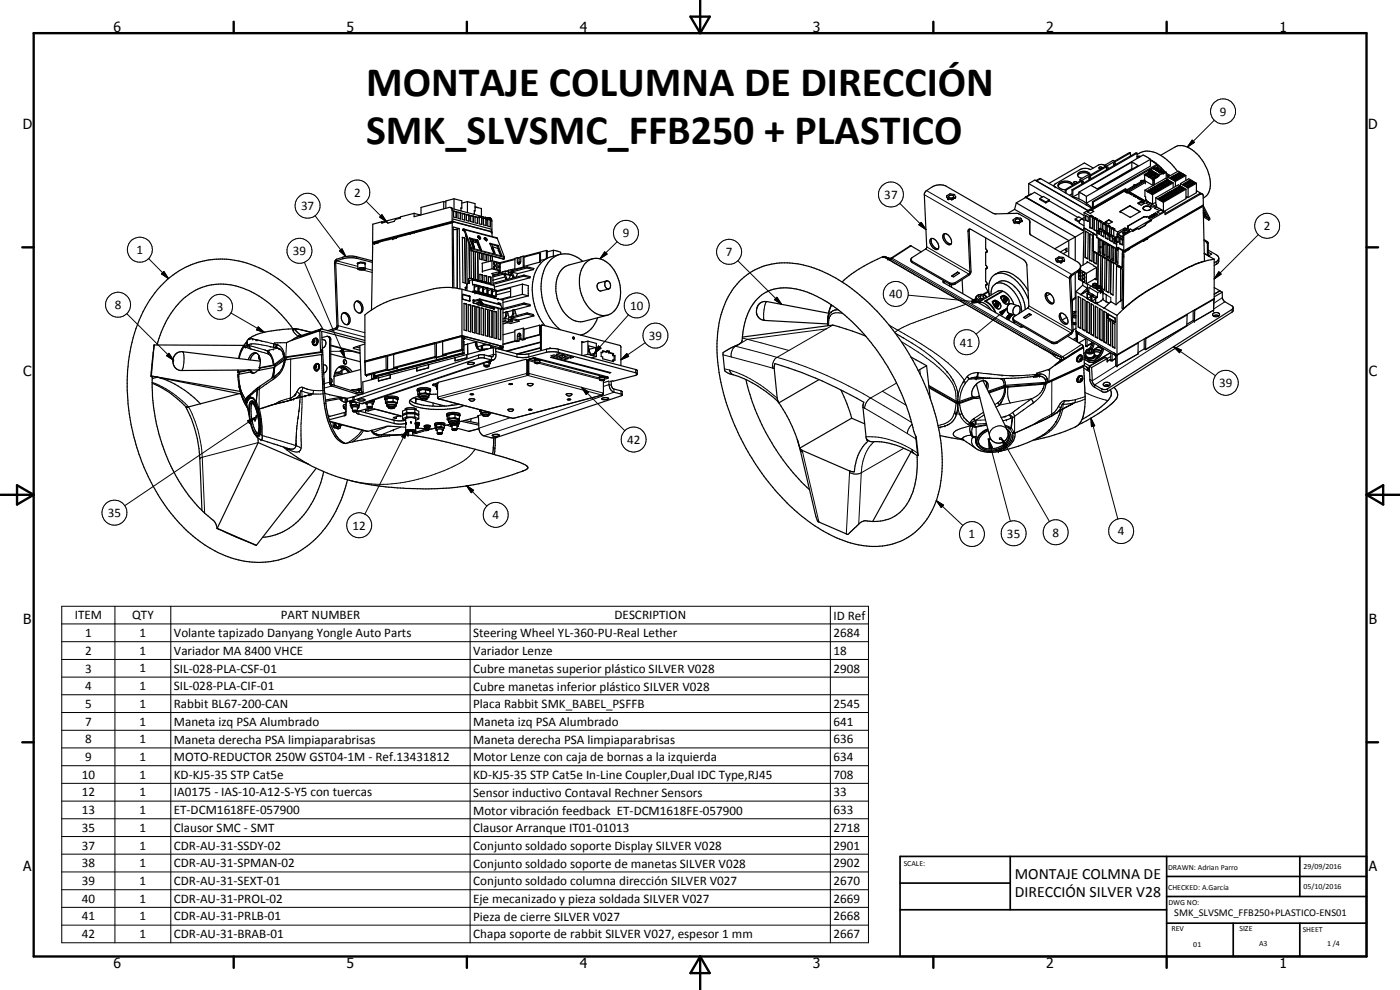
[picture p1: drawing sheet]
<svg xmlns="http://www.w3.org/2000/svg" width="420mm" height="297mm" viewBox="0 0 420 297" stroke-linecap="round" stroke-linejoin="round" font-family="sans-serif">
<defs><g id="words">
<g font-size="12.6">
<text x="109.8" y="28.8">MONTAJE COLUMNA DE DIRECCIÓN</text>
<text x="109.8" y="43.2">SMK_SLVSMC_FFB250 + PLASTICO</text>
</g>
<g font-size="4.7">
<text x="304.6" y="263.8">MONTAJE COLMNA DE</text>
<text x="304.6" y="269.2">DIRECCIÓN SILVER V28</text>
</g>
<g font-size="4.2">
<text x="34" y="9.6">6</text>
<text x="104" y="9.6">5</text>
<text x="174" y="9.6">4</text>
<text x="244" y="9.6">3</text>
<text x="314" y="9.6">2</text>
<text x="384" y="9.6">1</text>
<text x="6.8" y="38.7">D</text>
<text x="410.6" y="38.7">D</text>
<text x="7" y="112.9">C</text>
<text x="410.8" y="112.9">C</text>
<text x="7" y="187.1">B</text>
<text x="410.8" y="187.1">B</text>
<text x="7" y="261.4">A</text>
<text x="410.8" y="261.4">A</text>
<text x="34" y="290.4">6</text>
<text x="104" y="290.4">5</text>
<text x="174" y="290.4">4</text>
<text x="244" y="290.4">3</text>
<text x="314" y="290.4">2</text>
<text x="384" y="290.4">1</text>
</g>
<g font-size="3.9">
<text x="366.1" y="34.7">9</text>
<text x="106.3" y="59">2</text>
<text x="265.4" y="59.6">37</text>
<text x="90.4" y="63">37</text>
<text x="186.9" y="71.2">9</text>
<text x="379.3" y="69">2</text>
<text x="41" y="76.2">1</text>
<text x="87.9" y="76.5">39</text>
<text x="217.8" y="76.8">7</text>
<text x="266.8" y="89.5">40</text>
<text x="34.5" y="92.8">8</text>
<text x="65.1" y="93.3">3</text>
<text x="189.1" y="92.9">10</text>
<text x="194.8" y="102">39</text>
<text x="288.1" y="104">41</text>
<text x="365.9" y="116.2">39</text>
<text x="188.2" y="133.2">42</text>
<text x="32.4" y="155.1">35</text>
<text x="147.8" y="155.7">4</text>
<text x="105.8" y="158.9">12</text>
<text x="290.7" y="161.5">1</text>
<text x="302.2" y="161.3">35</text>
<text x="315.8" y="161">8</text>
<text x="335.5" y="160.6">4</text>
<text x="22.4" y="185.8">ITEM</text>
<text x="39.7" y="185.8">QTY</text>
<text x="84.2" y="185.8">PART NUMBER</text>
<text x="184.4" y="185.8">DESCRIPTION</text>
<text x="250.1" y="185.9">ID Ref</text>
<text x="25.5" y="191.1">1</text>
<text x="41.9" y="191.1">1</text>
<text x="52.2" y="191.2">Volante tapizado Danyang Yongle Auto Parts</text>
<text x="142" y="191.2">Steering Wheel YL-360-PU-Real Lether</text>
<text x="250.1" y="191.1">2684</text>
<text x="25.5" y="196.5">2</text>
<text x="41.9" y="196.5">1</text>
<text x="52.2" y="196.5">Variador MA 8400 VHCE</text>
<text x="142" y="196.5">Variador Lenze</text>
<text x="250.1" y="196.5">18</text>
<text x="25.5" y="201.8">3</text>
<text x="41.9" y="201.8">1</text>
<text x="52.2" y="201.8">SIL-028-PLA-CSF-01</text>
<text x="142" y="201.8">Cubre manetas superior plástico SILVER V028</text>
<text x="250.1" y="201.8">2908</text>
<text x="25.5" y="207.1">4</text>
<text x="41.9" y="207.1">1</text>
<text x="52.2" y="207.1">SIL-028-PLA-CIF-01</text>
<text x="142" y="207.2">Cubre manetas inferior plástico SILVER V028</text>
<text x="25.5" y="212.4">5</text>
<text x="41.9" y="212.4">1</text>
<text x="52.2" y="212.5">Rabbit BL67-200-CAN</text>
<text x="142" y="212.5">Placa Rabbit SMK_BABEL_PSFFB</text>
<text x="250.1" y="212.4">2545</text>
<text x="25.5" y="217.7">7</text>
<text x="41.9" y="217.7">1</text>
<text x="52.2" y="217.8">Maneta izq PSA Alumbrado</text>
<text x="142" y="217.8">Maneta izq PSA Alumbrado</text>
<text x="250.1" y="217.7">641</text>
<text x="25.5" y="223">8</text>
<text x="41.9" y="223">1</text>
<text x="52.2" y="223.1">Maneta derecha PSA limpiaparabrisas</text>
<text x="142" y="223.1">Maneta derecha PSA limpiaparabrisas</text>
<text x="250.1" y="223">636</text>
<text x="24.5" y="233.7">10</text>
<text x="25.5" y="228.3">9</text>
<text x="41.9" y="228.3">1</text>
<text x="41.9" y="233.7">1</text>
<text x="52.2" y="228.4">MOTO-REDUCTOR 250W GST04-1M - Ref.13431812</text>
<text x="52.2" y="233.7">KD-KJ5-35 STP Cat5e</text>
<text x="142" y="228.4">Motor Lenze con caja de bornas a la izquierda</text>
<text x="142" y="233.7">KD-KJ5-35 STP Cat5e In-Line Coupler,Dual IDC Type,RJ45</text>
<text x="250.1" y="228.3">634</text>
<text x="250.1" y="233.7">708</text>
<text x="24.5" y="239">12</text>
<text x="41.9" y="239">1</text>
<text x="52.2" y="239">IA0175 - IAS-10-A12-S-Y5 con tuercas</text>
<text x="142" y="239.1">Sensor inductivo Contaval Rechner Sensors</text>
<text x="250.1" y="239">33</text>
<text x="24.5" y="244.3">13</text>
<text x="41.9" y="244.3">1</text>
<text x="52.2" y="244.3">ET-DCM1618FE-057900</text>
<text x="142" y="244.4">Motor vibración feedback ET-DCM1618FE-057900</text>
<text x="250.1" y="244.3">633</text>
<text x="24.5" y="249.6">35</text>
<text x="41.9" y="249.6">1</text>
<text x="52.2" y="249.7">Clausor SMC - SMT</text>
<text x="142" y="249.7">Clausor Arranque IT01-01013</text>
<text x="250.1" y="249.6">2718</text>
<text x="24.5" y="254.9">37</text>
<text x="41.9" y="254.9">1</text>
<text x="52.2" y="254.9">CDR-AU-31-SSDY-02</text>
<text x="142" y="255">Conjunto soldado soporte Display SILVER V028</text>
<text x="250.1" y="254.9">2901</text>
<text x="24.5" y="260.2">38</text>
<text x="41.9" y="260.2">1</text>
<text x="52.2" y="260.2">CDR-AU-31-SPMAN-02</text>
<text x="142" y="260.3">Conjunto soldado soporte de manetas SILVER V028</text>
<text x="250.1" y="260.2">2902</text>
<text x="24.5" y="265.6">39</text>
<text x="41.9" y="265.6">1</text>
<text x="52.2" y="265.6">CDR-AU-31-SEXT-01</text>
<text x="142" y="265.6">Conjunto soldado columna dirección SILVER V027</text>
<text x="250.1" y="265.6">2670</text>
<text x="24.5" y="270.8">40</text>
<text x="41.9" y="270.8">1</text>
<text x="52.2" y="270.8">CDR-AU-31-PROL-02</text>
<text x="142" y="270.9">Eje mecanizado y pieza soldada SILVER V027</text>
<text x="250.1" y="270.8">2669</text>
<text x="24.5" y="276.1">41</text>
<text x="24.5" y="281.5">42</text>
<text x="41.9" y="276.1">1</text>
<text x="41.9" y="281.5">1</text>
<text x="52.2" y="276.2">CDR-AU-31-PRLB-01</text>
<text x="52.2" y="281.5">CDR-AU-31-BRAB-01</text>
<text x="142" y="276.2">Pieza de cierre SILVER V027</text>
<text x="142" y="281.6">Chapa soporte de rabbit SILVER V027, espesor 1 mm</text>
<text x="250.1" y="276.2">2668</text>
<text x="250.1" y="281.5">2667</text>
</g>
<text font-size="3.1" x="352.4" y="275">SMK_SLVSMC_FFB250+PLASTICO-ENS01</text>
<g font-size="2.4">
<text x="271.2" y="259.7">SCALE:</text>
<text x="350.6" y="261">DRAWN: Adrian Parro</text>
<text x="391.2" y="260.6">29/09/2016</text>
<text x="350.6" y="267.1">CHECKED: A.García</text>
<text x="391.2" y="266.7">05/10/2016</text>
<text x="350.6" y="271.4">DWG NO:</text>
<text x="351.6" y="279.3">REV</text>
<text x="372" y="279.4">SIZE</text>
<text x="391" y="279.6">SHEET</text>
<text x="358.1" y="284.1">01</text>
<text x="377.9" y="283.8">A3</text>
<text x="398.3" y="283.8">1 /4</text>
</g>
</g></defs>
<g fill="none" stroke="#000" stroke-width=".35">
<path d="M136.3 59.6l-2.5 .7v2.2M136.3 59.6l2.3 .6v2.2M136.3 59.6v3.1M284.6 59.7h.1M284.6 59.7l1.1 .1M284.8 58.7a.7 .7 0 0 1 .9-.2 .7 .7 0 0 1 .4 .7 .86 .86 0 0 1-1.4-.2zM285.7 59.8h.2M286 59.7l-.3 .1M286 59.7v.1M286 59.8h-.1M286.7 59.3l-.7 .4M286.7 59.3l-.7 .5"/>
<path d="M286.8 59.1l-.1 .2M286.8 59.1l-.5-.8a1.84 1.84 0 0 0-2.1 .4l-.1 .2 .5 .8M307.9 59.2v.1M307.9 59.2l17.4 10M307.9 59.1l-.3 .3M307.9 59.2h.1M308.3 59l-.4 .1M308.7 55.1l1.9-1.1 15.9 9.2M308.7 55.1v3.4M308.7 55.1l16.7 9.6M309.5 58.3l-1.6 .8M310.9 54.2l1.2-.6 4.5 2.4"/>
<path d="M311.1 54.3h.1M312.1 59.6l1.7 1M312.1 59.6l1-.7 1.8 1.1M312.1 59.6v.3l1.7 1M312.9 59.1l-2.4-1.4-2.6 1.5M314.9 60l-1.1 .6M314.9 60v.3M316.6 56l.1 .1M316.6 56l11.1 6.5M319.7 56.9l4.7-2.8 .2 .2-4.7 2.7M319.7 56.9l.2 .1M319.7 56.9v.9"/>
<path d="M319.9 57v1M321.7 56.9l.3 .2M321.7 58.2l-.7 .4M321.7 56.9v2.1M321.8 59.1a11.3 11.3 0 0 1 5.9 3.3M321.9 55.6a2.79 2.79 0 0 0-4.3 .2M322 57.1v2l1.8-1M322 55.5a2.76 2.76 0 0 0-4.3-.4 1.22 1.22 0 0 0 1.3 1.8h.7M323.2 54.9l-.4-.4-.6 .2 .2 .3h.5M323.4 52.7l.3 .4 1 .4M323.8 57.7l2.2 1.2M323.8 57.7v2"/>
<path d="M324.1 53.8l.5 .3M324.1 53.8v.5M324.6 54.1v1.1M325.4 54.9l-.4-.5-.4 .2 .4 .4M326.8 53.3l.4 .5M326.8 53.3v.7M327 52.7l4.8-2.8 .3 .1-5 2.9M327.1 52.6a2.4 2.4 0 0 0-3.7 .1M327.1 52.6a1.68 1.68 0 0 0-2.3-1.2 1.24 1.24 0 0 0-1.4 1.3M327.1 52.7v.4M327.1 53.1l.4 .5M327.1 53.1l-.3 .2"/>
<path d="M327.1 52.7l-2.5 1.4M327.1 52.7l-.5-.2-2.5 1.3M327.5 55.7l12.2-7.1 1.9 1.1-12.2 7.1zM328.1 50.4l-2.7-1.5-10.6 6.1M330.7 50.5a.43 .43 0 0 0-.4-.4 .43 .43 0 0 0-.4 .4l.6 .1M331.5 49.6l.6 .3M331.5 49.7l-1-.4-.7 .1-2.5 1.5a3.5 3.5 0 0 0-3.2 0l-7.4 4.3-.5 .6M331.5 49.6v.4M332.1 49.9v1.1M332.8 50.5l-.4-.4-.3 .2 .3 .5M334.2 49l.4 .5M334.2 49v.7"/>
<path d="M334.5 48.8l.4 .5M334.5 48.8l-.3 .2M334.5 48.4v.4M334.5 48.4l-2.4 1.5M334.5 48.4l-.5-.3-2.5 1.5M337.3 57.4l-9.7 5.6M337.3 57.3l-9.7 5.7M337.3 57.3l.8 .5M337.3 57.4l.8 .4M337.3 57.3v.1M337.7 57.2l.7 .5M337.7 57.1l-.1 .2"/>
<path d="M337.7 57.1v.1M338 56.8l-.5 .3h.2M338 56.8l-.3-.2-12.3 7.2M338.1 57.8l.2-.1-1-.6-9.9 5.8M338.1 57.8h.1M338.5 57.6l-.4 .2M338.5 57.6l.5 .3M338.9 57.5v.1M338.9 57.5l4.8 2.8M338.9 57.6l-.2 .1M339 58l.7 .4M339 58h-.2l.8 .5 .2-.2"/>
<path d="M339 57.9v.1M339.2 45.9l-.2-.1-4.6 2.6M339.2 45.9l-4.7 2.7M339.2 45.9v.9M339.7 50.7h.1M339.7 50.7l-10.4 6M339.7 48.6v2.1M339.8 58.3l.5 .4M340.2 55.8l.2 .2M340.2 55.8l-2.2 1.3M340.2 55.6l.4-.2 .4 .2M340.2 55.6l.4 .2"/>
<path d="M340.2 55.6v.2M340.3 58.7l-.2 .1 1.5 .6M340.3 58.7h.1M340.3 58.7l.7 .4M341.2 46.9h1.1M341.2 47.1h.8M341.2 46.4a6.5 6.5 0 0 1 7.8 .6 16.3 16.3 0 0 1 4.4 4.4M341.2 46l-19.2 11.1M341.2 46l-.3-.2-19.2 11.1M341.2 46v1.5M341.4 59.5l1.4 .6M341.4 59.5l.9 .4"/>
<path d="M341.6 59.4h.1M341.6 59.4l-.2 .1M342.3 54.6l.2 .1M342.3 54.6l-1.6 .9M342.3 54.3l.4-.2 .5 .3M342.3 54.3l.5 .3M342.3 54.3v.3M343.4 52.4l.1 1.8M343.4 52.4l2.7 1.5M343.5 53.9l-.6 .3M343.5 54.2l-5.5 3.2v-.6M343.5 54.2l2.5 1.4"/>
<path d="M343.6 57.1v1.8l.2 .2 .1 .9M343.6 57.1l2.3 1.3M343.7 54.7l-4.8 2.8M343.7 55.2v-.8l-5.5 3.1M343.9 60l.7 .5M344.1 52.2v.1M344.1 52.2l.5 .3h-.7M344.1 52.3l-.2 .2M344.1 52.2l-.2 .3M344.1 52.3l.4 .3M344.2 57.4l.5-.3 .6 .3-.4 .3zM344.5 52.2l.3-.3 .4 .3"/>
<path d="M344.5 52.2h.7M344.7 57.4l.4 .2M344.7 57.4l-.2 .1M344.7 57.1v.3M344.8 51.6l-1.4 .8M344.8 51.6v.1M344.8 57l.5-.3 .7 .4-.5 .3zM344.9 51.2h.1M344.9 51.4l-.1 .3M344.9 51.6l-.1 .1M344.9 51.3v.1M344.9 51.6l.7 .4"/>
<path d="M344.9 51.2v.4M345 51.1l-.2 .5M345 51.1h.1M345 52.7l-.2 .3M345 52.7l.5 .3h-.7M345 52.9l-.2 .1M345 52.7v.2M345 52.9l.4 .2M345 51.1l.7 .5M345.1 51.2h.1M345.2 51.1h-.2M345.2 51.1h.1"/>
<path d="M345.2 51.1l-.1 .1M345.3 47.9a14.6 14.6 0 0 1 4.2 3.5M345.3 47.8l-2.2-1.3-19.3 11.2M345.3 48.1l2 1.4M345.3 47.8l-19.3 11.1M345.3 47.8v2l-19.3 11.2v-2.1M345.3 51l-.1 .1M345.3 51l.7 .4M345.3 56.7v.3M345.3 57l.4 .3M345.3 57l-.2 .1M345.4 52.5a.34 .34 0 0 1 .4-.1 .34 .34 0 0 1 .2 .3l-.4 .1z"/>
<path d="M345.4 52.7h.7M345.6 51.7l.1 .5M345.7 57.7l-.5 .3 .4 .2 .5-.2M345.7 51.7h-.1M345.7 57.7v.3M345.7 58l.2 .1M345.7 58l-.2 .1M345.7 57.7l.4 .2M345.7 51.6v.1M345.7 51.6l-.1 .3M345.8 57.6l.5-.3 .4 .3-.4 .2zM345.8 51.9l-.1 .3"/>
<path d="M345.8 52.1l-.1 .1M345.8 52.2l.7 .3M345.9 56.4l.7 .4-.5 .2-.5-.2M345.9 56.4v.3M345.9 58.4v2.9M345.9 51.6l-.1 .6M345.9 51.4v.1M345.9 51.6l.7 .5M345.9 56.7l.5 .2M345.9 56.4l-.4 .2 .1 .2M345.9 56.7l-.2 .1M345.9 53.3l-.3 .3"/>
<path d="M345.9 53.3l.5 .2-.8 .1M345.9 53.4l-.3 .2M345.9 53.3v.1M345.9 53.4l.4 .2M346 51.4l-.1 .2M346 51.4l-.3 .3M346 55.6l.1 .1M346 51.7h.1M346.1 51.5v.1M346.1 53.9v.2M346.1 54.1l.3-.2v1.6M346.1 54.1l-.1-.1v1.6"/>
<path d="M346.1 51.5l.8 .4M346.1 51.6l-.1 .1M346.1 50.6h.1M346.1 50.5l-.8 .5M346.1 50.5v.1M346.1 57.9v.1M346.1 50.5h.1M346.1 50.6l.7 .4M346.2 50.5l.7 .3M346.3 53.1l.4-.2 .3 .2-.5 .2zM346.3 54v1.5M346.3 57.3v.3"/>
<path d="M346.3 53.3h.7M346.3 57.6l.2 .1M346.3 57.6l-.2 .1M346.4 50.5h-.1M346.4 50.3v.1M346.4 50.4l-.2 .1M346.4 50.4v.1M346.4 57.2l.5-.3 .5 .3-.4 .3zM346.4 50.3h.1M346.5 50.3l.7 .4M346.5 52.2l.1 .5M346.5 56v.3"/>
<path d="M346.5 56.3l.5 .3M346.5 56l.7 .4-.5 .3-.4-.3M346.5 56l-.4 .3 .2 .1M346.5 56.3l-.2 .1M346.6 52.2h-.1M346.6 52.1l-.1 .3M346.6 52.1v.1M346.7 55.9l.5-.2 .6 .3-.4 .3zM346.7 52.4l-.1 .3M346.7 52.4h.1M346.7 50.5l.6-.4 2.7 1.6M346.7 52.6l-.1 .1"/>
<path d="M346.8 51.9l-.1 .2M346.8 51.9h.1M346.8 50.9v.2M346.9 50.8h.1M346.9 51.9l-.3 .3M346.9 50.8l-.1 .1M346.9 59.4v1.8l.2 .2v.7M346.9 59.4l2.3 1.3M346.9 50.8l.1 .2M346.9 57.3l-.2 .1M346.9 57.3l.3 .1M346.9 56.9v.4"/>
<path d="M347 52.2h-.1M347 50.6l.5-.1 .2 .1-.2 .2M347 51.1h.1M347 52h.1M347 52v.2M347 56.9l.5-.3 .5 .2-.4 .3zM347 51v.1M347 51l.8 .4M347 51.1l.7 .5M347 52l.8 .4M347.1 50.8l-.3 .3M347.1 50.8h.1"/>
<path d="M347.2 50.7l.4 .1M347.2 50.7v.1M347.2 55.7v.3M347.2 50.7l-.2 .2M347.2 50.8l.1 .1M347.2 56l.4 .2M347.2 56l-.3 .1M347.2 50.9h.1M347.3 50.8l.8 .4M347.3 50.9l-.1 .1M347.3 50.8v.1M347.4 49.5l1.7 1.6"/>
<path d="M347.4 49.5l-19.3 11.1M347.4 49.5l-.3-.1-19.2 11.1M347.4 49.5v.7M347.4 53.2l-1.3 .7M347.4 52.8v.4M347.4 52.7h.1M347.5 52.6l-.1 .3M347.5 52.6l-.8-.4v.5l.7 .3M347.5 52.8h.1M347.5 52.8l-.1 .4M347.5 52.6v.1M347.5 52.7v.1"/>
<path d="M347.5 56.6v.3M347.5 56.9l.3 .1M347.5 56.9l-.2 .1M347.7 56.5l.5-.3 .4 .3-.4 .3zM347.7 52.5l-.1 .1M347.7 52.5h.1M347.8 52.4l-.3 .3M347.8 55.3v.3M347.8 52.4l-.1 .1M347.8 55.3l-.5 .2 .2 .2M347.8 55.3l.6 .4-.4 .3-.5-.3M347.8 55.6l-.3 .2"/>
<path d="M347.8 55.6l.4 .2M347.8 51.4l-.1 .2M347.8 51.4v.1M347.9 51.1h.7l-.2 .3M347.9 59.4v.3M347.9 59.7l-.2 .1M347.9 59.7l.5 .2M347.9 59.4l.7 .3-.5 .3-.4-.2M347.9 59.4l-.4 .2 .2 .2M347.9 55.2l.5-.3 .7 .4-.5 .3zM348 51.5l-.1 .1 .7 .5M348 51.5h.1"/>
<path d="M348 51.5l.7 .4M348.1 51.2l-.2 .2M348.1 51.4l-.4 .2M348.1 51.2l.5 .1M348.1 51.2v.2M348.1 51.4h.1M348.2 51.4v.1M348.2 51.4h.1M348.2 56.2v.3M348.2 56.5l.2 .2M348.2 56.5l-.3 .1M348.2 51.4l.7 .3"/>
<path d="M348.3 46.6l4.4-2.5a5.1 5.1 0 0 1 5.6 1.3 12.6 12.6 0 0 1 4.7 11.7l-.6 1.3-1.3 1M348.3 56.1l.5-.2 .4 .3-.5 .2zM348.4 54.9v.3M348.4 55.2l.4 .3M348.4 55.2l-.2 .2M348.6 59.3l-.3 .1M348.6 59v.3M348.6 59.3l.4 .3M348.6 59l.6 .4-.4 .3-.5-.3M348.6 59l-.5 .3 .2 .1M348.6 54.9l.4-.3 .7 .4-.5 .2zM348.6 51.9h.1"/>
<path d="M348.6 51.9v.2M348.7 51.9v.1M348.7 58.9l.5-.2 .6 .4-.4 .2zM348.8 51.6l.4-.1 .3 .2M348.8 56.2l.2 .1M348.8 56.2l-.2 .1M348.8 55.9v.3M348.9 55.8l.5-.3 .4 .3-.3 .2zM348.9 51.7v.2M348.9 51.7l-.3 .4M348.9 59.9v.3M348.9 51.7l.6 .1"/>
<path d="M349 54.9l.5 .2M349 54.9l-.2 .1M349 54.6v.3M349.2 54.5l.4-.3 .7 .4-.5 .3zM349.2 59l-.3 .1M349.2 59l.4 .2M349.2 58.7v.3M349.4 55.5v.3M349.4 55.8l.2 .1M349.4 55.8l-.2 .1M349.5 51.8l-2 .9M349.5 51.7h.1"/>
<path d="M349.5 51.7v.1M349.5 55.4l.5-.2 .5 .3-.5 .2zM349.6 59.6l-.5 .3 .4 .2 .5-.2M349.6 59.9l.2 .1M349.6 59.6l.4 .3M349.6 59.9l-.3 .1M349.6 59.6v.3M349.6 54.5l.5 .2M349.6 54.5l-.2 .2M349.6 54.2v.3M349.7 59.5l.5-.3 .4 .3-.4 .3zM349.8 58.3l.7 .4-.5 .3-.5-.3"/>
<path d="M349.8 58.6l.4 .2M349.8 54.1l.5-.2 .6 .4-.4 .2zM349.8 58.6l-.2 .1M349.8 58.3l-.5 .2 .2 .2M349.8 58.3v.3M350 52h.1M350 52l.2 .1M350 52.2l.7 .2M350 51.7v1.9M350 59.9h.1M350 51.7l-.8 .5-.3-.3M350 55.5l-.2 .1"/>
<path d="M350 55.2v.3M350 55.5l.3 .1M350.2 59.6l.2 .1M350.2 59.6l-.2 .1M350.2 59.2v.4M350.2 55.1l.4-.3 .5 .2-.4 .3zM350.3 54.2l.4 .2M350.3 54.2l-.3 .1M350.3 53.9v.3M350.3 59.1l.5-.3 .4 .3-.4 .3zM350.4 58l-.4 .2 .1 .1M350.4 58.3l-.2 .1"/>
<path d="M350.4 58.3l.4 .2M350.4 58v.3M350.4 58l.7 .3-.5 .3-.5-.3M350.5 53.1v.8M350.5 53.1l2.3 1.3M350.6 57.8l.4-.2 .7 .4-.5 .3zM350.6 55.1l.2 .1M350.6 54.8v.3M350.6 55.1l-.2 .1M350.7 52.4l.1 .1M350.7 52.4l-.5 .3 .5 .3M350.7 52.5l.5 .2"/>
<path d="M350.7 52.5l-.4 .2M350.8 54.7l.4-.3 .5 .3-.4 .3zM350.8 59.2l-.2 .1M350.8 59.2l.2 .1M350.8 58.8v.4M350.9 58.8l.5-.3 .5 .3-.4 .3zM351 57.9l-.2 .1M351 57.9l.5 .2M351 57.6v.3M351.1 53.4l.5-.3 .6 .4-.5 .3zM351.2 57.5l.5-.3 .6 .4-.4 .3zM351.2 54.7l.3 .2"/>
<path d="M351.2 54.4v.3M351.2 54.7l-.1 .2M351.4 58.8l-.2 .1M351.4 58.8l.3 .2M351.4 58.5v.3M351.6 53.4l.4 .2M351.6 53.4l-.3 .2M351.6 53.1v.3M351.7 57.5l-.3 .2M351.7 57.5l.4 .2M351.7 57.2v.3M351.7 53l.5-.3 .6 .4-.4 .3z"/>
<path d="M351.8 57.1l.4-.2 .7 .4-.4 .2zM352 58.5l-.2 .1M352 58.2l.5 .2M352 58.2l-.4 .2 .4 .3 .5-.2M352 58.5l.2 .1M352 58.2v.3M352.1 54l.5-.3 .4 .2-.4 .3zM352.1 54.9l-2.3-1.4-6.2 3.6M352.1 54.9v1.4M352.1 54.9l-6.2 3.5M352.2 58.1l.4-.3 .5 .2-.4 .3zM352.2 53.1l-.3 .1"/>
<path d="M352.2 53.1l.4 .2M352.2 52.7v.4M352.2 57.2l-.2 .1M352.2 57.2l.5 .2M352.2 56.9v.3M352.3 52.7l.5-.3 .7 .4-.5 .2zM352.5 58.4v.1M352.6 54l.2 .1M352.6 54l-.3 .1M352.6 53.7v.3M352.6 58.1l.3 .2M352.6 58.1l-.1 .1"/>
<path d="M352.6 57.8v.3M352.7 53.6l.5-.3 .4 .3-.5 .2zM352.8 54.4v1.6M352.8 57.7l.5-.3 .4 .4-.5 .2zM352.8 52.7l-.2 .1M352.8 52.7l.4 .2M352.8 52.4v.3M352.9 56.5l-.5 .3 .2 .1M352.9 56.5l.7 .4-.5 .2-.5-.2M352.9 56.8l-.3 .1M352.9 56.8l.4 .2M352.9 56.5v.3"/>
<path d="M353 52.3a.79 .79 0 0 1 1.1 .2l-.5 .2zM353.2 53.6l.2 .2M353.2 53.6l-.2 .2M353.2 53.3v.3M353.3 57.7l-.3 .2M353.3 57.7l.2 .2M353.3 57.4v.3M353.3 53.3l.5-.3 .4 .2-.3 .3zM353.4 57.4l.5-.3 .5 .2-.4 .3zM353.4 52.4l.5 .2M353.4 52.4l-.2 .1M353.4 52.1v.3"/>
<path d="M353.5 56.2l.6 .4-.4 .2-.5-.2M353.5 56.2l-.5 .2 .2 .2M353.5 56.5l-.2 .1M353.5 56.5l.4 .2M353.5 56.2v.3M353.6 51.9l.4-.2 .7 .4-.5 .2zM353.6 56l.5-.2 .7 .4-.5 .2zM353.8 53.3l-.2 .1M353.8 53.3l.2 .1M353.8 53v.3M353.9 57.4l-.3 .1M353.9 57.4l.2 .1"/>
<path d="M353.9 57.1v.3M353.9 52.9l.5-.3 .5 .4-.5 .1zM354 57l.5-.3 .5 .3-.4 .3zM354 52l-.2 .1M354 52l.5 .2M354 51.7v.3M354.1 56.1l.4 .2M354.1 56.1l-.2 .2M354.1 55.8v.3M354.3 55.1l2.3 1.3M354.3 55.1v.7M354.4 52.9l-.2 .1"/>
<path d="M354.4 52.9l.3 .1M354.4 52.6v.3M354.5 57l-.2 .1M354.5 52.5l.5-.3 .5 .3-.4 .3zM354.5 57l.2 .1M354.5 56.7v.3M354.7 56.6l.4-.2 .4 .3-.4 .2zM355 52.6l-.2 .1M355 52.6l.2 .1M355 52.2v.4M355.1 56.7l-.2 .1M355.1 56.7l.3 .1"/>
<path d="M355.1 56.4v.3M355.4 55.1l.6 .4-.5 .3-.4-.3M355.4 55.4l-.3 .1M355.4 55.4l.4 .2M355.4 55.1v.3M355.4 55.1l-.5 .3 .2 .1M355.5 55l.5-.3 .6 .4-.4 .3zM355.9 55.9l.5-.2 .4 .3-.5 .2zM355.9 52.7l-2.3-1.3-3.1 1.7M355.9 52.7v1.4M355.9 52.7l-3.1 1.7M355.9 56.8l-2.3-1.3-6.7 3.9"/>
<path d="M355.9 56.8v2.8l-6.5 3.8M355.9 56.8l-6.7 3.9M356 55l-.2 .2M356 54.7v.3M356 55l.4 .2M356.1 54.7l.5-.3 .7 .4-.5 .2zM356.1 59.1l.5 .2M356.3 59.1l-.4 .3M356.4 56l-.3 .1M356.4 56l.2 .1M356.4 55.7v.3M356.5 55.6l.5-.3 .4 .2-.4 .3z"/>
<path d="M356.6 54.7l-.2 .1M356.6 54.7l.4 .2M356.6 54.4v.3M356.6 56.4v2.9M356.8 54.3l.4-.3 .7 .4-.5 .3zM357 55.6l-.2 .2M357 55.6l.2 .2M357 55.3v.3M357.2 54.3l-.2 .1M357.2 54.3l.5 .2M357.2 54v.3M357.6 54.9l-.5 .3 .5 .3 .4-.3"/>
<path d="M357.6 55.2l.2 .2M357.6 55.2l-.2 .2M357.6 54.9v.3M357.6 54.9l.4 .3M357.7 54.9l.5-.3 .5 .3-.5 .2zM358 55.2h.1M358.2 54.9l.3 .1M358.2 54.9l-.2 .1M358.2 54.6v.3M359.1 57.3l.1 .1-.1 .2M359.1 57.4h.1M359.1 57.2l1.4 .8"/>
<path d="M359.1 55l-2.3-1.4-2.5 1.5M359.1 55v2.8l-2.5 1.5M359.1 55l-2.5 1.4M360.8 58.2l.3 .4v2.9M360.8 58.2l-.6 .1-10.5 6.1-.1-.9M360.8 58.2l-.9-.1-10.2 6M107.3 79h.1M107.3 79l.8-.3h1.3l.2 .4M107.3 79v.2M107.3 78.9l.3 .1M107.3 79.2l.1 1.5M107.6 79l1.4-.1 .5 .1"/>
<path d="M107.6 79l-.3 .2M108 78.7l-.4 .3M108.3 78.7l.4 .2M109.2 78.7l-.3 .2M109.4 78.8l.1 .2M109.5 79h.1M109.5 79v.1M109.5 79.1v.1M109.5 79.1l.1 1.5M111.8 78.7l-5.7-1.4-3.3 .3-2 .9 .7 19.4-.5 .9-1.9 .6M111.8 78.3l-4.8-1.3a7.7 7.7 0 0 0-4.2 .2l-1.8 .6-.6 .9 .7 19.3-.3 .4-2.5 .8M111.8 72.7v.2"/>
<path d="M111.8 72.9h.1M112.1 72.9l-.2 .3-.1 1-.3 18.8M112.2 73.1l.1 .1M112.2 73.1h.1M112.3 73.2h.1M112.4 72.8l1.2-.3-.2 .4-1.1 .3M112.4 72.8v.4M112.4 72.8l-.2 .3M113.9 72.3l.1 .1M114.6 66.5v.4l1.4-.4M114.6 66.5l.2 .1M114.6 66.5l-2.7 .8-.1 5.4"/>
<path d="M115.1 72.1l-1.2 .3M116 66.5l.4 .4M116.6 71.7h.1M117.8 71.4l-1.3 .3M117.8 71.8h.1M117.9 71.3v.4M117.9 71.3l-.1 .5M119.1 71.2l-.2 .3-1 .3M119.1 71.1v.1M119.1 71.1l.1-.1-1.3 .3M120.2 65.2l-5.5 1.4v.3M124.3 64l-4.1 1.1v.3l-1.5 .4-.4 .6-1.9 .5-.4-.4"/>
<path d="M124.3 64l1.7 .5M124.4 69.6l-1.3 .4M124.4 69.6h.1M126 64.5h.1M126 64.5v.1M133.2 60.5l.6 .1M133.2 60.5v2.2M133.2 60.5l-6.8 1.7v2.3M135.2 62.2l.5 .6v3.6M135.2 62.2l-10.9 2.8v-1M135.2 62.2l.6 .4 7.9 2.1 .1 .5M135.7 66.4v.2"/>
<path d="M135.7 66.4l-23.9 6.3M135.7 66.6h.1M135.8 66.6l-24 6.3M135.8 66.6l.1-.1 11.5 3M135.9 65.7l11.5 3v.8M136 66.5l11.4 3.1 .3 1.4M136 66.5l-.3 .3 .1 19.5M136 66.5l-.2 .1M136.1 63.3l.8 .2v1.8l-.8-.1zM136.1 63.4l.8 .1M136.9 63.5h.1M137.2 68.7l-1.2 .2"/>
<path d="M137.2 68.7v17.8M137.4 63.7l.8 .2M137.4 63.7v1.7l.8 .3v-1.8M137.8 68.6l-.6 .1M137.8 68.6l.2 18.1M137.8 68.6l-1.8-.5 .2 18.3M138.2 63.9v1.8M138.2 63.9h.1M138.6 62.4h-.3v.8M138.6 62.4l-.3 .1M138.7 64l.8 .2v1.8l-.8-.2zM138.7 64.1l.7 .2"/>
<path d="M138.8 71.2l.6 .2M138.8 71.2l.7 .2 .2 13.6-.8-.2zM138.9 69.1l.1-.4 .5 .3 2.1 6.2 9.6 2.5M138.9 69.1l.4 .2M138.9 69.1h.1M139 69.1h.3l2.1 6.1 9.8 2.5M139 68.8h-.1M139.2 68.7l9.9 2.7 2.2 5.6-.1 .7M139.4 71.4l.2 13.5M139.4 71.4h.1M139.4 64.3v1.7M139.5 64.2l-.1 .1"/>
<path d="M139.7 70.6h.1M139.7 70.4l.2 .5M140 64.3l.7 .3v1.7l-.7-.1zM140 71.6h.2M140 71.5l.2 .1M140 71.5l.2 13.6M140.3 60.5v3.3M140.3 60.5l2.3 .6v2.2M140.3 60.5l-1.7 .5M140.7 73.1l.2 10.5M140.8 73.3l.2 10.3M141 71.6l2.2 .6 1 2.8"/>
<path d="M141.3 64.7l.7 .2v1.8l-.7-.2zM141.3 71.9l.7 .2M141.4 75.1l.1 8.5M141.7 73.2l.4 .9M141.7 72.5l.1 .1M141.7 72.5l1.6 .4M141.8 72.6l.1 .4M141.8 72.5l-.2 .2 .1 .5M141.9 73h.1M141.9 73l-.2 .2M142 73l.3 1M142 73.8l.1 .6"/>
<path d="M142 72.1v.5M142 64.9h.1M142.1 75.4v8.5M142.1 72.1l-.8-.2v.6M142.1 72.1h-.1M142.1 72.1v.5M142.1 75.4l.2 8.5M142.1 74.3v.1M142.3 74l.1 .4h-.3M142.3 74l-.2 .2 .1 .2M142.6 63.3l-.2-.1-.2 1.1M142.6 65l.7 .2v1.9l-.7-.3z"/>
<path d="M142.6 62.1l1.9 .5v2.3M142.6 63.3h-.2M142.6 72.7v-.5l.7 .2v.5M142.7 62.1l.7 .2M142.7 75.6v8.3M143.3 72h.1M143.3 65.2h.1M143.3 72l-2.4-.6 1.1 2.9M143.3 72.9h.1M143.3 75.7l.1 8.6M143.3 72l1.2 3h-.3M143.3 72.9l.1 .1"/>
<path d="M143.4 72.7v.3M143.4 73l.1 .4M143.4 75.7l.1 8.5M143.5 71l.4 .5M143.5 73.4l.3 .9M143.5 73.4h.1M143.7 64.7l.7 .2M143.8 74.3v.1M143.8 65.1l.8 .2M143.8 65.2v2l.8 .2v-2.1M143.8 74.4h.1M143.9 74.1v.3"/>
<path d="M143.9 75.9l.1 1.8 .7 .2v-1.8M143.9 74.4l.3 .6M144.3 64.9h.1M144.4 64.9l.2 .5M144.4 64.9l.5 .1M144.4 64.9v.4M144.6 76.1v1.8M144.7 79l.1 2.4 2.8-.8M144.7 79h.1M144.9 65l.2 2.5 .8 .2v-2l-.8-.3M145 65.1l.7 .2v.3M145.2 76.2v1.9l.8 .2v-1.8"/>
<path d="M145.4 71.5l.6 .6M145.4 71.7v.1M145.7 65.2l.5 .1M145.7 65.2l.2 .5M145.7 65.2h-.1M145.7 72.1h.1M145.9 76.4v1.8M146.2 65.3l.2 .5M146.3 65.4l.5-.1 .3 .3-.1-.1M146.3 65.4l.7 .2v.4M146.4 65.8l.7 .2 .1 2.1-.8-.3zM146.5 76.6v1.8l.2 .1"/>
<path d="M146.8 65.3l.5 .2 .3 .7v3.5M147 65.5l.1 2.5M147 65.5l-.1 .1M147.1 73.3l2.2 .5 1 2.8M147.1 76.8l.1 1.6M147.2 73.3v.2M147.3 76.8v1.5M147.4 69.5l.2 .2M147.4 69.5h-.1M147.4 69.5h.1M147.5 69.7h.1M147.6 69.7v.1"/>
<path d="M147.6 78.2v2.4M147.6 78.2l2.4 .6M147.6 78.2l-2.9 .8M147.7 73.4v.8M147.8 74.7v.3M147.8 76.9v1.3M147.8 74.8h.1M147.9 74.1l-.3 .2 .2 .5M147.9 74.1l.1 .5M147.9 74.1h.1M147.9 74.9l.3 .8M147.9 74.8v.1"/>
<path d="M147.9 74.1l1.5 .4 .2 .5M148 74.6l.4 1M148 74.6l-.2 .2M148.2 80l.2 .8M148.2 78.7l.2 .8M148.4 75.6l.1 .4h-.3M148.4 75.6l-.2 .1 .1 .3M149.5 73.7l-2.5-.7 1.2 3M149.5 73.7h.1M149.5 73.7l1.1 2.9M149.6 75l.7 1.6M149.6 75h.1"/>
<path d="M150 79h.1M150 79l-.6 .1M150 79l-.6-.2v1l.6 .1M150 78.8v2.5M150 78.8l.1 .2M150.1 79v2.4M150.3 76.6h.3M150.6 76.6h.1M154.5 77.9l-4.4 1.1M154.5 77.6l-4.5 1.2M155.2 77.3l-.7 .2v3.3l2.5-.7M155.2 77.3l.6 .2v1.3"/>
<path d="M155.2 77.3l.1 1.4M155.3 78.7l.5 .1M155.3 78.7l.1 .4 .5 .1M155.8 78.5l.4 .4M155.8 78.8l.1 .4M156.3 77.1l-.9 .3M157 76.9l-.7 .1v1.5l-.4 .7M157 76.9l.6 .2M157 76.9v3.2M157.3 79.9l-.3 .2M162 75.9h.2v2.6l-.2 .2M162 75.9l-4.7 1.2v2.8"/>
<path d="M162 78.7l-4.7 1.2M162 75.9v2.8M163.8 77.7a11.4 11.4 0 0 0-3.8 11.8 17.1 17.1 0 0 0 3.5 8.2M163.8 77.7l-1.6 .4M164 75.1l-6.8 1.8M164 75.1l.2 .1v2.3M164 75.1v2.5M166.1 75.1l2.2 .6v.6M166.1 75.1l-1.9 .5M166.1 75.1v1.8M168.1 76.3l-3.3 .9-1 .5M174.9 78.4a6.8 6.8 0 0 0-10 0 14.4 14.4 0 0 0-1.6 13.3 15.4 15.4 0 0 0 4.8 7.2"/>
<path d="M175.5 79.2a4.9 4.9 0 0 1 7.5 .3 11.4 11.4 0 0 1 1.9 13.1 4.8 4.8 0 0 1-7.8 .2 11.5 11.5 0 0 1-1.9-13.2zM177.8 77.6l-7 1.9a6.3 6.3 0 0 0-4 6.5 10.3 10.3 0 0 0 5.9 10.3l2 .2 7.6-1.9M267.4 77.5l-2.4-.5a38.3 38.3 0 0 0-12.2 7.6M267.4 77.5h.1M276.5 75.6l-3.3-1.9-5.8 3.8M279.2 71.8a1.37 1.37 0 0 1 2.1 .9 1.49 1.49 0 0 1-.1 2.2 2.52 2.52 0 0 1-2-3.1zM279.6 71.5a2.5 2.5 0 0 0 2 3.2M283.2 70.2a2.08 2.08 0 0 1 2.4 2.2v.5a.9 .9 0 0 1-.8 .6 .9 .9 0 0 1-.9-.6 2.08 2.08 0 0 1-.7-2.7zM283.5 70.1a2.45 2.45 0 0 0 1.9 3.1M290.9 68.7l.6 .2 15.6 9 .9 1 .8 13-.4 .5-4.2 2.7-.2 .4M290.9 68.7l-.3 .3-.1 .5 .6 12.2-.4 .5-4 2.6-.7 .2-1.1-.2-11.2-6.4-.3-.4M291 68.7l.4 13-.6 .9-4.1 2.6-1.1 .2"/>
<path d="M295.8 71.4v3.3l.4 .5v.4l-.4 .1M295.8 75.7v3.8l.4 .6v.4l-.4 .1M296.2 75.4l-.4 .3M304.3 66.7l.3 .1M304.5 62.8l16.2 9.4M304.5 62.8l-2.2 1.3M304.6 66.8l1 .1M304.6 66.8l1 .2M304.7 66a.67 .67 0 0 1 .9-.4 .67 .67 0 0 1 .4 .8l-1 .1-.3-.1zM305 60.9l17.7 10.2M305 60.9l-.5 1.9M305 60.9l2.8-1.7 17.5 10.1"/>
<path d="M305.6 66.9h.2M305.6 66.9v.1M305.8 66.9l-.2 .1M305.9 66.9l-.2 .1M305.9 66.9h-.1M306.7 66.4h.1M306.7 66.4l-.8 .5M306.7 66.3l-.4-.9-1.2-.1-.9 .6 .1 .8M306.7 66.3v.1M309 70l.1 .1M309 66.3l.1 .4M309.1 70.1l.3 .4 14 8.1a1.4 1.4 0 0 1 .9 1.3 1.4 1.4 0 0 1-.9 1.3l-1.9 1.3-.5 .9 .7 15.8-.3 .7-4.1 2.6-1.4 .2-11.5-6.6-.4-.6"/>
<path d="M309.1 70.1l-.1-3.9-.3-.4-3.2-1.7-6.8 .1-.6-.2-14.1-8.1a4.5 4.5 0 0 0-4.2 .1l-1.9 1.3-.5 .9 .7 16.2-4.4 2.9-.3 .4v.6l.4 .5 11.8 6.6M313.8 60.6v.3M314.9 60.3l-1.1 .6M314.9 60.3l8.6 4.9M316.8 77.7l.1-.1a1.95 1.95 0 0 1 2.3-.3l.3 .7M316.8 77.7v.1M316.8 77.8l.3 .6M317.1 78.4l.2 .1M317.3 78.5l1 .2M317.3 78.5v.1M317.4 77.7a.78 .78 0 0 1 .8-.3 .78 .78 0 0 1 .6 .6 .74 .74 0 0 1-.8 .4 .74 .74 0 0 1-.6-.7zM318.3 78.7h.2"/>
<path d="M318.6 78.6l-.1 .1M318.6 78.7h-.3M318.6 78.6v.1M319.4 78.1l-.8 .5M319.5 78l-.1 .1M319.8 74.7l.4 .8M320.2 75.5v-1l-2 1.1M320.2 75.5l-1.1 .6M320.7 72.2l-4.2 2.5M320.7 72.2v4.9M322.7 65.7v.3l1.2 .7M322.7 71.1v7.1"/>
<path d="M322.7 71.1l-2 1.1M322.7 65.7l1.3 .7M324.3 79.8l-.1 .9-.5 .7M324.3 79.9l2-1.1v-.3l2.8 1.7-.1 3.7-.4-.2M324.8 65.7l-1-.6-1.1 .6M325.3 69.6l-2.6 1.5M325.4 63.8l1.7 1v3.4l.8 .4v-3.4M325.4 66.1a.83 .83 0 0 0-1.1-.2 .83 .83 0 0 0-.4 1l1.4 .8M325.4 65.3l-1.1 .6M325.4 63.8l-.1 4.7h.2M325.5 68.5l-.2 .2-.2 10.8M325.5 68.5l2.6 1.5"/>
<path d="M325.5 68.5l3.7 2.1M325.6 68.5h-.1M325.7 77.3l.1-7.9 .8 .4-.1 7.9M325.7 77.3l.8 .4M325.7 77.2l.8 .4M325.7 77.2v.1M325.8 66h.1M325.8 64.6l.8 .5v1.4l-.8-.5zM325.8 69.4l-.1 7.8M325.8 64.7v1.3M325.8 66l.8 .4M327.1 70.1l-.1 7.9"/>
<path d="M327.4 62.9l-1.1 .6M327.4 64.7l.7 .4M327.4 62.9l.2 .1M327.4 63l.8 .5M327.4 63l-1.1 .6M327.4 62.9v.1M327.4 64.6l.7 .5M327.4 64.6l.8 .4-.3 .2M327.4 64.6l-.3 .2 .8 .5M327.6 63h.1M327.6 63l.6 .4-1 .7-.9-.6M327.8 71.7l-.1 6.7-.7-.4"/>
<path d="M327.8 71.7l.2 .1M327.9 60.5l.2 .1M327.9 60.5v1.9M327.9 65.2l.5 .3M328 71.2v.6M328.1 71.2l-.2-.1v-.5l-.8-.5-.1 7.9M328.1 70v5.3l8.7 5M328.1 75.3l.2 .1M328.1 70h.1M328.1 60.6v1.6M328.1 75.2v.1M328.2 78.7h.1"/>
<path d="M328.3 75.4l.8 .7M328.3 75.4l.8 .5M328.3 75.4l-.1 3.3M328.3 70.1h-.2l1.1 .6M328.3 75.6l-.1 3.1M328.4 65.5v3.4l.7 .5v-3.4M328.6 65.4l.7 .4M328.6 65.4l-.2 .2 .7 .4M328.6 65.4h.1M328.7 65.3v.1M328.7 65.4l.7 .4M328.7 65.3l.8 .5"/>
<path d="M328.7 65.3l-.3 .2M329.1 75.9l-.1 3.3-.8-.5M329.1 75.9l.5 .3M329.1 66l.5 .3M329.2 69.8v.1M329.2 71.2v.1M329.2 69.8l.8 .5M329.2 69.9l.8 .4M329.2 69.9v1.3M329.2 71.3l6 3.5M329.3 69.4l-.1 .4M329.5 65.8l-.4 .2"/>
<path d="M329.6 76.4l-.1 9.5M329.6 76.4l.8 .4M329.6 76.2l.8 .4M329.6 76.2v.2M329.6 76.2l-.2 9.7M329.6 69.2l-.3 .2M329.6 66.3l.2 3M329.6 71.8l.8 .5v3.8l-.8-.5zM329.7 66.3l.7 .4M329.7 69.5h.1M329.8 68.9l.2 .1v1.3M329.8 68.9l.2-.3 1.8 1"/>
<path d="M329.8 68.9v.8l-.5-.3M329.9 72v3.4M329.9 75.4l.5 .3M329.9 75.4l-.3 .2M329.9 66.2l.8 .3M329.9 66.2l-.2 .1M329.9 66.2l.7 .4M330 66.1h.1M330 66.1l-.4 .2M330 66.1l.7 .4-.3 .2M330 66.1l-.1 .1M330.1 68.5v.1"/>
<path d="M330.1 68.5l.3 .2M330.4 76.6l-.2 9.3M330.4 76.6l.5 .3M330.4 74h.1M330.4 66.7v2l-.3-.2M330.4 66.7l.5 .3M330.5 70.6h.1M330.5 69.3l.8 .5-.1 1.2-.7-.4M330.5 69.3v1.3M330.5 69.3v.1M330.9 77.1l-.2 9.5M330.9 77.1l.7 .5"/>
<path d="M330.9 76.9l.7 .4M330.9 76.9v.2M330.9 76.9l-.2 9.7M330.9 67v2M330.9 72.6l.8 .4-.1 3.8-.7-.4zM330.9 69l.8 .4M331 69l.7 .4M331 69h-.1M331 67.1l.7 .4M331 67.1v1.9M331.2 72.7v3.5M331.2 76.2l.4 .3"/>
<path d="M331.2 76.2l-.3 .2M331.2 66.9l.7 .4M331.2 66.9l-.2 .2M331.3 66.8l.7 .5M331.3 66.8l-.1 .1M331.3 66.8l.7 .4-.3 .2M331.3 66.8l-.4 .2M331.6 77.3l-.1 9.7-.8-.4M331.6 77.3l.5 .3M331.6 69.8h.1M331.6 69.8l1.4 .6M331.7 73.3l-.5 .3"/>
<path d="M331.7 66.6l1.1-.6 1 .6-1 .6zM331.7 67.4v2M331.7 67.4l.5 .3M331.8 71.3l.7 .5M331.8 70.1l.8 .4-.1 1.3-.7-.4zM331.8 71.3v.1M331.8 70.1v.1M331.8 69.6v.3M331.8 69.6l-.2 .2M331.8 69.8l1.1 .7M332.1 77.6l-.1 9.8M332.1 77.6v.3l.8 .4"/>
<path d="M332.1 77.6l.8 .5M332.2 73.3l.8 .5-.1 3.8-.8-.5zM332.2 67.7v2M332.2 69.7l.8 .5M332.2 69.7h.1M332.3 67.8v1.9M332.3 69.7l.7 .4M332.3 67.8l.7 .4M332.4 73.4l.1 3.5M332.5 67.6l.7 .5M332.5 67.7l-.2 .1M332.5 67.6v.1"/>
<path d="M332.5 76.9l.4 .3M332.5 76.9l-.4 .2M332.6 67.6h.1M332.6 67.6l.7 .4-.3 .2M332.6 67.6l.7 .4M332.6 67.6h-.1M332.6 67.6l-.4 .1M332.8 66l-1 .6M332.8 66h.1M332.8 66l.9 .6M332.9 78.1l-.1 9.7M332.9 78.1l.5 .3"/>
<path d="M333 70.4l1.8 .9M333 68.2v2M333 68.2l.5 .3M333 72.1l.8 .5M333.1 72.1v-1.3l.8 .4-.1 1.4M333.1 72.1l.7 .4M333.1 72.1h-.1M333.1 71l-.1 1.1M333.4 78.4v.2l.8 .4M333.4 78.4l-.1 9.7M333.4 78.6l-.1 9.5M333.5 74l.8 .5-.1 3.8-.8-.4z"/>
<path d="M333.5 68.5v2M333.5 70.4v.1M333.5 68.5l.8 .5M333.7 74.2l.1 3.4M333.8 68.4l-.3 .1M333.8 77.6l.4 .3M333.8 77.6l-.4 .3M333.8 68.4l.7 .4M333.8 68.3l.7 .4M333.8 68.3v.1M333.8 68.3l.8 .4-.3 .3M333.8 68.3l-.3 .2"/>
<path d="M334.2 78.8l-.2 9.7-.7-.4M334.3 69v1.9l-.8-.5M334.3 69l1.1 .6M334.3 72.8l.8 .5M334.4 71.5l-.1 1.3M334.4 71.5l.1 .1M334.5 71.6v.8M334.5 72.4l.6 .4M334.7 72.3l-.2 .1M334.7 72.3l.8 .3M334.7 72.1l.2 .2M334.8 71.4l-.3 .2"/>
<path d="M334.8 74.8l.8 .4-.1 3.8-.8-.4zM334.8 71.3l-.1 1M334.8 71.3v.1M334.9 72.3v-1.3l.7 .3-.1 1.3M334.9 72.3h.1M335 71v1.3M335 72.3l.6 .3M335 74.9l.1 3.5M335.1 78.4l.4 .3M335.1 78.4l-.4 .2M335.1 73.3v1.4M335.1 74.7l.3 .1"/>
<path d="M335.1 72.8v.5M335.3 70.2l1.8 1.1v.6l-1.8-1M335.3 70.2l.1 .6M335.3 70.2v.7M335.4 70.8l1.7 1M335.4 70.8l-.1 .1M335.4 69.6l2.1-1.1 1.4 .6-.1 .4-1.8 1M335.4 74.4l1.5 .8M335.4 69.6l.1 .6 1.4 .8 .1-.5M335.5 74.7l.1 .1M335.5 74.7l-.1 .1M335.5 74.4v-.2l1.6 .9"/>
<path d="M335.5 72.6l-.4 .2M335.6 79.8l.8 .5M335.6 79.6v.5M335.7 79.9v.1M336.1 71.6l.7 .5v1.4l-.7-.5zM336.1 73l.7 .4M336.2 63.5l2.9 1.7 3-1.7M336.9 76.9l-.1 3.4-.4-.2v.4l.5 .3-.1 11.7 .3 .2M336.9 76.1v.8M336.9 76.9l.4 .2M336.9 75.2l-.1 5.1M336.9 75.2h.1"/>
<path d="M336.9 75.1v1.2l.4 .2M336.9 75.1l.1 .1M337 75.1h-.1M337 75.2l.3 .4v1.5M337 69.8a.57 .57 0 0 1 1 .1l-.7-.1-.3 .2zM337 70.5l.3 .2M337 70l.6 .1M337.1 75.1l.1 .3M337.1 75.1l-.1 .1M337.2 75.4h.1M337.3 77.1l-.2 15.6M337.3 70.7v4.7"/>
<path d="M337.6 75.3v.3M337.6 75.5h.1M338.5 67.8v.5M338.5 68.3l-.1 .2M338.5 68.3l-.2 .2 1.6 .6M338.7 74.6l-1.1 .8M338.8 74.5l.1 .2M338.9 74.8l-1.3 .8M338.9 74.7v.1M339.1 61.8h.1M339.1 61.8l-2.9 1.7M339.2 61.8l2.9 1.7"/>
<path d="M339.9 69.1l-2.6 1.6M341.4 68.6l-1.5 .7M341.4 68.6l-1.5 .8v-.3M341.4 61l1.1-.6 1.1 .6-1.1 .6zM342.1 63.5l-3.1-1.7-2.8 1.7M342.1 63.5h.1M342.5 60.4v.2M342.5 60.6h.1M342.5 60.6l.8 .5-.8-.5M342.5 60.6l-.8 .5M342.7 60.2l.7 .3M342.8 60.1v.1"/>
<path d="M342.8 60.1l-.1 .1M343.2 65.2l-4.7 2.7M343.2 65.1l-4.7 2.7M343.2 62.9l.9 .3 1.1-.3M343.2 62.1a1.79 1.79 0 0 1 2 0M343.2 62.1l-.1 .3 .1 .5M343.3 62.1l.6-.2 1.3 .2M343.3 62.1l-.2 .3 .2 .5M343.3 62.9l.1 .1M343.3 65l.7 .1M343.3 65l-.1 .2M343.6 67.6h.1"/>
<path d="M343.6 67.6l-1.9 1.1M343.7 67.6l-1.9 1.1-.4-.1M343.9 60.2l.7 .4M343.9 60.2l-.7 .4-.5-.4M343.9 61l.8 .4 .6-.4M343.9 60l-.2 .1 .2 .1M343.9 61l.6-.4 .8 .5M344 67l.1 .1M344 65.1h.1M344 65l-.7 .1M344 65l.1 .1M344 67l-.4 .6"/>
<path d="M344.1 67.1l-.4 .5M344.1 65.1h.1M344.2 71.4v.2l-1 .6M344.4 71.3l-.1 .4-1 .6-.2-.2M344.4 64.9v.1M344.4 65l.6 .4M344.4 65l-.3 .1M344.4 64.9l-.3 .2M344.4 64.9l.7 .4-.3 .2M344.6 60.6l.7 .3M344.6 60.6l-.7 .4M344.8 65.5l.7 .4v.3"/>
<path d="M344.8 65.5h.1M345.2 64.8l-.2 .1M345.2 64.9l.7 .4M345.2 64.9l-.2 .1M345.2 64.8v.1M345.2 64.8l.7 .4-.3 .2-.6-.5M345.2 62.9l-.2 .1M345.2 62.1l.1 .3M345.2 62.1l.2 .3M345.3 61l.6 .3M345.4 62.4l-.2 .5M345.4 62.5l-.2 .4"/>
<path d="M345.5 64.6l.2-.1 .7 .4-.2 .2zM345.5 66.2h.1M345.5 66.2l-1.5 .8M345.5 61l.4 .3M345.5 66.2l-1.4 .9M345.7 64.6l.7 .3M345.7 64.5v.1M345.9 61.3v.1M345.9 61.4l.7 .4M345.9 61.4l-.7 .3 .8 .4 .7-.3 .4 .3M346 64.3l.7 .5 .2-.2M346.2 64.2l-.2 .1"/>
<path d="M346.2 64.3l.7 .3M346.2 64.3l-.2 .1M346.2 64.2v.1M346.2 64.2l.7 .4M346.7 64l.7 .3M346.7 64l-.1 .1M346.7 63.9l.8 .4-.3 .1-.7-.3M346.7 63.9v.1M346.7 63.9l-.2 .2M346.9 60.7l-1 .6M347.1 62.1l-.6 .3 .8 .5 .6-.4M347.1 62.1l.8 .4"/>
<path d="M347.1 62.1h.1M347.1 62.1l-.6 .4M347.9 62.5l1.7 1M348.3 63l-1 .6M348.3 63l.9 .5M348.3 62.9v.1M348.3 62.9l-1.1 .7 .9 .5 1.1-.6M348.3 62.9l.9 .6M348.4 60.2l.5-.3 .5 .3-.4 .3zM348.9 60.2l.3 .2M348.9 60.2l-.2 .2M349.2 60.7v2.5"/>
<path d="M349.6 63.5l-9.7 5.6M361 61.7h.1M361 61.7l.5 16.7-4.8 1.8-12 6.8M361.1 62.4l1.7 3.3v.3M361.1 61.7l1.9 3.7v.4l-.2 .2M361.1 61.6l-23.8 13.8M361.1 63.2l1 1.8-.6-.6M361.1 63.9l.4 .5M361.1 61.5v.1M361.1 61.5l-23.8 13.7M361.2 65.1l1.5 .9M361.3 63.6l.3 .6"/>
<path d="M361.3 63.5l-.2 .3M361.3 72.2l.8 .4 .3 .6v3.3M361.3 71.9l1.3 1v3.8M361.4 76.1l3 1.7M361.4 76l1.5 .8M361.5 64.4h.1M361.7 64.3l-.2 .1M362.6 75.1l2.7 1.5a1.79 1.79 0 0 1 .4 2.1l-1.3 1M362.6 75.7l1 .5-.9 .6M362.6 76.5l.3 .2M362.7 76.8h.2M362.7 66h.1"/>
<path d="M362.9 76.8l.1 .2M364.4 77.8v11.8l-29.2 16.8M364.4 77.8a26.1 26.1 0 0 0-9.5 3.4l-11.2 6.4-2.9 2-3.7 3.1M365.7 77.6l-.4 .8-.9 .5M87.9 98.7a31.8 31.8 0 0 0-17.1-12.9 17.4 17.4 0 0 0-19.5 8.2 32 32 0 0 0-4.2 9.5M93.4 99.7a18.3 18.3 0 0 0-10.3-.6l-.9 .1a13.3 13.3 0 0 0-8 2.9l-.1 .5M93.4 99.7l-3 .9M96 99.3l-1.3 .2-4.2 1.4-1 .1-2 1.2M96 99.2l.2 6.4M96 99.2l-8.5 3M96 99.2l.1 .1M96.1 99.2l-.1 .1"/>
<path d="M96.2 98.8v.1M96.3 98.7l-.2 .6M96.3 98.7l13.2 3.5M96.3 98.7l-2.9 1M97 98.8a42.9 42.9 0 0 0-21.7-19.4 26 26 0 0 0-12.8-1.4 26.1 26.1 0 0 0-18.9 14.3 52.1 52.1 0 0 0-4.5 33.9l1.7 7.1a59.4 59.4 0 0 0 15.7 26.3 31.1 31.1 0 0 0 23.2 9.1 25.2 25.2 0 0 0 19.3-12.2 39.6 39.6 0 0 0 5.3-12.6M102.7 94.1a1.48 1.48 0 0 1 1.6 0 1.48 1.48 0 0 1 .7 1.4 1.26 1.26 0 0 1-.1 1.3 1.26 1.26 0 0 1-1.2 .5 2.4 2.4 0 0 1-1-3.2zM103 93.9a2.13 2.13 0 0 1 1.2 3.5M106.7 90.5a1.64 1.64 0 0 1 2.2 1.8 1.2 1.2 0 0 1-.8 1.6 1.2 1.2 0 0 1-1.5-.9l-.3-1.5zM106.8 90.4a2.15 2.15 0 0 1 1.2 3.5M107.4 80.7l.6 .3 1.6-.3M107.4 80.7l.1-.2a2.04 2.04 0 0 1 2.1 .2M107.8 80.6v.1"/>
<path d="M107.9 80.6h1.4a1.09 1.09 0 0 1-1.5 .1zM138.6 86.8l10.9 2.9M138.6 86.8a18.8 18.8 0 0 0-9.5 .1l-10.1 2.7a25.3 25.3 0 0 0-9.5 4.9v14.1M138.6 86.8v14.1M138.8 88.4l2.1 .5v1.4l-2-.5M138.8 88.4l2.2 .5v1.4l-2.1-.5M138.8 88.4l.1 1.4M139.3 91.1l.6 .1M139.3 91l.7 .2v8l-.7-.2zM139.6 86.2l.3 .1M139.6 86.2l.4 .1M139.6 86.2v.8"/>
<path d="M139.9 86.3l-.1 .4M139.9 91.2v8M139.9 91.2h.1M140.2 85.3l-.1 .9-.2 .1M140.2 85.2v2M140.2 85.1h.1M140.2 85.1v.1M140.5 91.4v8l.8 .2v-8M140.5 91.4l.7 .2M140.5 91.4l.8 .2M140.9 84.2l-.1 .8M141 83.6l-.5 .1v1.3"/>
<path d="M141 83.6l.1-.1a.55 .55 0 0 1 .8 .5M141.2 91.6v8M141.2 91.6h.1M141.7 83.9l-.8 .3v.7l-.7 .2M141.7 83.9l.1 1.6 .5-.2M141.7 83.9l6.6 1.8 .2 1.3M141.8 91.7l.8 .2v8l-.8-.2zM141.8 91.7l.8 .2M141.8 87.6h.1M141.8 87.4l1.3 .4 .4-.2M141.8 87.4v.2M141.8 87.6l6.7 1.7"/>
<path d="M141.9 84h.1M142 90.1l.3 .1M142 90.8l1.5 .5M142.1 90.2l1.9-.5 1.1 1.5 5.6 1.4M142.1 90.9l1.4 .4M142.1 90.5l1.9-.5 .6 1.1M142.1 83.9l-.1 .1M142.3 85.3v2M142.3 87.3l1.2 .3M142.3 85.3l1.2 .3v2M142.3 87.3l-.5 .1M142.4 85.5l1.1 .2v1.8l-1.1-.3z"/>
<path d="M142.5 90.1l-.5-.1v.8M142.7 83.9l.5 .1v.3M142.7 83.9h-.6M143.1 92v8l.8 .2v-8M143.1 92.1l.7 .1M143.1 92l.8 .2M143.3 84.3h.1M143.5 85.7l-1.1 .5M143.5 91.3v.1l4.7 1.3M143.5 91.4l4.7 1.2M143.5 84.2l.8 .1 .4 .4M143.5 84.2l-.2 .2"/>
<path d="M143.7 85.7l1.2 .3M143.7 85.7v2M143.7 90.6v.2M143.7 87.7l1.2 .3M143.7 85.7h-.2M143.7 87.7l-.5 .1 1.2 .3 .5-.1M143.7 90.8h-.2M143.8 85.9l1 .2v1.7l-1-.3zM143.8 92.2h.1M143.8 92.2v8M144 82.3l.7 .2M144 82.3v1.9"/>
<path d="M144 82.3l.8 .2M144 89.7l6.2 1.7M144.2 90.5l-1.1 .3M144.2 91v.2M144.3 90.7l-.6 .1M144.4 92.4l.7 .2M144.4 92.4l.7 .2v8l-.7-.2zM144.5 91.1l-.2 .1 .5 .1M144.6 91.1l-.2 .1 .3 .1M144.6 91.1l.2 .2M144.6 88.1l1.7 .2M144.6 88.1h.1"/>
<path d="M144.7 82.5v2.2M144.8 91.3l5.6 1.5 .3-.2M144.8 82.5v2.1M144.8 82.5h-.1M144.8 84.6h.3a.62 .62 0 0 1 .9 .4M144.8 84.6l-.1 .1M144.8 86.1l-1 .4M144.9 86v2M145 86v2M145 88l1.3 .3M145 86l1.3 .4v1.9M145 86l-.1 .1"/>
<path d="M145 88l-.4 .1M145.1 92.6h.1M145.1 92.6v7.9M145.1 86.2l1 .2v1.8l-1-.3zM145.3 82.7l.7 .1M145.7 92.7v8l.8 .2v-8M145.7 92.8l.6 .1M145.7 92.7l.8 .2M145.9 88.5l1.2 .3 .5-.1M145.9 88.4v.1M146 82.8v2.2M146 82.8h.1"/>
<path d="M146.1 85l1.1 .1M146.1 85h-.1M146.1 82.8l-.8-.2v2M146.1 82.8v2.2M146.1 86.4l-1 .5M146.3 86.4h.1M146.3 86.4l1.3 .3v2M146.3 86.4v2M146.3 92.9v8M146.3 88.4l1.3 .3M146.3 88.4l-.4 .1M146.5 86.5l1 .3v1.8l-1-.3z"/>
<path d="M146.5 92.9h-.2M146.6 83l.7 .2M146.6 83l.8 .2M146.6 83v2M146.9 93l.8 .3v8l-.8-.3zM146.9 93.1l.7 .2M147.2 85.1h.1M147.2 85.1l.1 .1M147.3 83.2v2.2M147.3 83.2h.1M147.4 83.2v2.3M147.5 86.8l-1 .4"/>
<path d="M147.5 92.1l.5 .1M147.6 93.3v7.9M147.6 93.3h.1M147.6 80.6l2.4 .7M147.7 86.7v2M147.7 88.7l1.2 .3M147.7 86.7l1.2 .4v1.9M147.7 88.7l-.5 .1 1.3 .4M147.7 86.7l-.1 .1M147.8 86.9l1 .3v1.7l-1-.3zM147.9 82l.1 3.6M147.9 84.1h.1"/>
<path d="M148.2 92.6h.1M148.2 92.7h.1M148.2 92.2v.4M148.2 93.4v8l.8 .2v-8M148.2 93.4l.7 .2M148.2 93.4l.8 .2M148.3 92.6h.1M148.3 92.6v.1M148.4 92.2v.4M148.5 89.2v.1M148.5 89.3l-.2 .1 1.2 .3M148.8 87.2l-1 .4"/>
<path d="M148.9 87.5l4.3-1.1v2.6l-3.1 .8M148.9 93.6v8M148.9 89l-.4 .2M148.9 93.6h.1M149.4 80.3l.6-.1-.6-.2v1l.6 .2M149.5 90.9l.7 .2M149.5 92.6v9.1l.8 .2v-9.1M149.5 89.7l1.4 .3v14.2M149.6 82.1l-1.7 .4M149.6 81.6v.5M149.9 81.9l-.3 .2M149.9 81.5v.4"/>
<path d="M150 81.3l.1 .1M150.1 81.4l-2.6 .7M150.2 91.1v.3M150.2 92.8v9.1M150.2 91.4l.1 .1M150.3 91.1v.5M150.3 91.1h-.1M150.3 91.1l-.8-.3v.4M150.3 91.5l.4 1.1M150.9 81.5v.8M150.9 82l-3 .7M150.9 82.3h.3"/>
<path d="M150.9 81.6l-1 .3M151 82.3l-3.1 .8M151.2 82.3l.6 1.3M151.5 83.1l-3.5 1M151.6 82.1l1 .2M151.6 81.4l1 .2M151.6 81.4v.7M151.6 95.5v.8M151.6 82.1l-.7 .2M151.6 81.4l-.7 .1M151.6 82.3l.5 1.2M151.6 82.3h-.4"/>
<path d="M151.6 82.3l1.6 .4M151.6 96.3l-.7 .1 2.3 .7 2.6-.7M151.6 95.5l-.7 .2M151.6 96.3l1 .2M151.6 95.5l1 .3M151.8 83.6v.4M151.8 93.7l-.9 .2M151.8 94.8l-.5 .8M152.1 94.7l-.3 .1M152.1 83.5l-.3 .1M152.1 83.5v.4M152.1 93.5v1.2"/>
<path d="M152.1 93.5l-.3 .1v1.2M152.1 94.7l-.4 .8M152.1 93.5l.2 .1M152.3 93.6l.5 1.6M152.4 96.8l-1.5 .4M152.6 82.3h1M152.6 81.6h.1M152.6 81.6v.7M152.6 95.8v.7M152.6 95.8h.1M152.7 96l1.1 .4-1.2 .1M152.7 81.8l.7 .2"/>
<path d="M152.7 81.1v.7M152.7 81.1l-1 .3M153.2 82.7l-.5 1M153.2 87.4l-4.3 1.1M153.4 95l-.7 .2v.8M153.4 81.6l-.7 .2M153.4 80.9l-.7 .2M153.4 81.6l.3 .1M153.4 80.9v.7M153.4 95v.8M153.4 80.9l.8 .2M153.4 95.8l-.7 .2"/>
<path d="M153.4 95l.2 .1M153.4 95.8l2.4 .6M153.5 81.6l1.9 .5M153.5 95.5l2.1 .5M153.7 82.6l-.5 .1M153.7 81.7l-.3 .1 .5 1.3M153.7 81.7l.5 1.2M153.9 83.1v.3M153.9 93.1l-1.6 .5M153.9 94.2l-.5 .9M154.2 92.9l-.3 .1v1.2M154.2 82.9v.4"/>
<path d="M154.2 92.9v1.2M154.2 82.9l-.3 .2M154.2 94.1l-.5 .9M154.2 94.1l-.3 .1M154.2 92.9l.3 .1M154.5 93l.5 1.7M154.5 80.6l-1 .3M154.5 99.5l-3.6 1M155.4 82.1l-.6 1M155.6 96l.2 .4M156.8 85.3v3M156.8 85.3l-7.9 2"/>
<path d="M156.8 88.3l-6.2 1.7M156.8 85.3l1.8 .4v3.1M156.8 88.3l1.8 .5M157 98.5l-2.5 .6v3.3M157 98.5l.3 .3M157 98.5v3.2M157.3 82.8l-9.3 2.5M157.3 82.5v.3M157.3 90.9v.4M157.3 82.5l-9.3 2.5M157.3 82.8l1.7 .6M157.3 82.5l1.8 .5-.1 .4"/>
<path d="M157.3 91.3l-6.4 1.6M157.3 90.9l-6.4 1.7M157.3 90.9l1.7 .5 .1 .3M157.3 91.3l1.8 .4M157.3 98.8v2.8M158.2 80.1l-4.7 1.2v.3M158.2 93.9l-4.7 1.2v.4M158.2 80.4l-4.7 1.2M158.2 80.1v.3M158.2 93.9v.3M158.2 80.4l1.9 .5M158.2 80.1l2 .5-.1 .3"/>
<path d="M158.2 94.2l-4.7 1.3M158.2 93.9l1.9 .5 .1 .4M158.2 94.2l2 .6M158.6 88.8l-7.7 2M159 83.4l-10.6 2.7M159.1 91.7l-4.6 1.3M160.1 80.9l-4.7 1.2M160.2 94.8l-4.6 1.2M162 97.6v2.8M162 97.6l-4.7 1.2M162 97.6l.2 .3M162.7 97.5l-.5 .3v7.4"/>
<path d="M179.4 95.3a7.5 7.5 0 0 1-5.1 5.2h.1M181.7 84.5a1.03 1.03 0 0 1 1.2 .1 1.03 1.03 0 0 1 .3 1.1v.5a.89 .89 0 0 1-1.1 .4 .89 .89 0 0 1-.6-1zM182.1 84.3l-2.4 .6a1.34 1.34 0 0 0-.5 1.4 1.34 1.34 0 0 0 1.2 1l2.3-.6M222.2 84.1a18.9 18.9 0 0 1 14.9-5.2 35.3 35.3 0 0 1 17 6.6 64.5 64.5 0 0 1 14.6 14.4l1.9 2.7a77 77 0 0 1 8.4 16.4 52.6 52.6 0 0 1 3.1 26.9 20.9 20.9 0 0 1-13.5 17.1 23.1 23.1 0 0 1-14.2-.4 47.7 47.7 0 0 1-18.2-11.7 72.4 72.4 0 0 1-8.8-10.7l-3.5-5.6-3.8-7.9a59.3 59.3 0 0 1-4.9-24.5l.2-2.7a26.2 26.2 0 0 1 6.8-15.4zM248.4 96.2v1.5M248.7 94l-18.6-3.5a2.91 2.91 0 0 0-2.7 4.3v.1a2.65 2.65 0 0 0 2 1.2l19 1.1M249.5 91.4l-.8 2.2-.3 3.5M283.2 84.2l-.2 .4 .2 .2 23 13.3 .9-.1M283.6 84.5l-.4 .3M285 85.3v.6M285.5 85.4l.1 .7M285.6 82.8l1.8-1.2 .5 .4-1.7 1.1z"/>
<path d="M287.4 81.7l.5 .3M287.4 81.7l-1.7 1.1M287.4 81.6v.1M288.7 83.9l.3 4.2M292.3 89.9l.1 .1M292.3 89.9v.1M292.9 89.5l-.6 .4M292.9 89.7l-.6 .3M292.9 90.2l-.2 .1M293.6 90.8a3.7 3.7 0 0 1 3.9 2.2M294.3 88.7l-.6 .4 .2 .4 .8 .2 .6-.4-.2-.5M294.3 88.7l.8 .1"/>
<path d="M294.3 89.5l-.1 .1M294.3 88.7v.8M294.3 89.5l.5 .2M295.1 88.8v.7M295.8 90.4l5.2-3a6.4 6.4 0 0 1 3.2 3.9M295.8 90.4a5.9 5.9 0 0 1 3.1 3.5M295.8 90.4v.1M295.8 80.6v3.9l.4 .5v.5h-.4M295.8 85.5v.6l1.1 2.1M296.1 89.3a1.81 1.81 0 0 0-1.6-1.1 1.81 1.81 0 0 0-1.6 1v1.2M296.2 85.2l-.4 .3M296.2 80.3l-.4 .3"/>
<path d="M296.5 87.5l-1.6 .8M296.6 87.6l-1.4 .8M296.9 88.3v.5M297 88.8a5.8 5.8 0 0 1 1.5-6.4 5.1 5.1 0 0 1 5.7 1.2 14.4 14.4 0 0 1 4.5 6.3M298.3 90.5l-.3 .4M298.6 82.4a4.6 4.6 0 0 1 5.9 .3l2 1.7 2.1 2.8M298.6 90.3l-.7 .5M298.6 90.3l.8 .3a.91 .91 0 0 1 .3 1 .91 .91 0 0 1-1 .6M298.6 90.3h.1M298.6 90.3h-.2M298.7 85.2a4.5 4.5 0 0 1 5.3 2 10 10 0 0 1 2.6 6.4M298.7 85.2l-.9 1.1-.4 2.2"/>
<path d="M298.7 90.1l.4 .4M298.7 90.3l.3 .2M298.8 85.1a4 4 0 0 1 5.4 .6 9.9 9.9 0 0 1 3.5 7.2M298.8 90.1l-1 .4v.2M298.8 90.1a1.59 1.59 0 0 1 1.3 2.4 1.59 1.59 0 0 1-2-1.3l-.3-.5M298.8 90.3h-.7l-.3 .4M299 91.6l.4 .1M299 91.6h-.1M299.1 91.1h.1M299.2 91.1l-.2 .5M299.2 91.1l.3 .2M299.5 91.3l-.2-.3-.4 .6 .2 .3 .3-.2"/>
<path d="M299.5 91.3l-.1 .4M300.3 89.2l.7-.6 .7 .3a1.37 1.37 0 0 1 1 1 1.37 1.37 0 0 1-.4 1.3 2.25 2.25 0 0 1-1.9-1.8M300.3 89.2l.1 .2M300.4 89.5l.5-.6 .9 .3a.89 .89 0 0 1 .4 1 .89 .89 0 0 1-1 .6M300.5 89.3l-.1 .2M300.8 87.3l-5.3 3.1a5.6 5.6 0 0 1 3.2 3.4M300.8 87.3v.2M300.8 87.3h-1.2l-6.1 3.5M301.2 88.7l.3 .3M301.2 88.9l-.4-.1-.5 .4M301.4 89l-.3-.2-.6 .5M301.6 89.7v.3"/>
<path d="M301.6 89.6l.3 .1 .1 .4-.3 .3-.3-.1v-.4zM301.6 90l-.2 .2M301.6 90l.4 .1M302.3 95.2l.2 .3 .3-.1M302.3 95.3h.1M302.3 94.9v.3M302.4 95.3l.4 .1M302.5 94.9l.2-.2 .2 .3M302.5 94.9l.4 .1M302.5 94.9l-.1 .4M302.9 95l-.1 .4M302.9 94.4l-1 1.2"/>
<path d="M302.9 94.4l.3 .6M303.2 95l-.4 .8-.3 .1M303.3 94.2l-.4 .2M303.6 94.2l-.4 .8M304 95.5v.5l.4 .4 11.8 6.7 1.1-.2 4.1-2.6 .5-.7 .2-.5M304 94.4l-.8 .6M304.7 96.6l-.9 .1M305.5 91.7l-1.8-.6a1.07 1.07 0 0 0-1.4 .9 1.73 1.73 0 0 0 .5 2l1.8 .6M305.7 94.1a1.4 1.4 0 0 0 .5-1.3 1.4 1.4 0 0 0-1-1.1 1.62 1.62 0 0 0-1.2 1.3 1.62 1.62 0 0 0 .7 1.6h.3M306.6 97.7v.4M307.2 95.2l1.7-1.1 .6 .3-1.8 1.1zM308.9 94.2l.5 .3"/>
<path d="M308.9 94.2l-1.7 1.1M308.9 94.1v.1M313.8 88.1a1.7 1.7 0 0 1 2.4 1.5l.1 .2a.9 .9 0 0 1-.7 1.4 2.55 2.55 0 0 1-1.8-3.1zM314.2 87.9a2.44 2.44 0 0 0 2 3M315.2 88.2l-1.1 .6M318 94.2a1.37 1.37 0 0 1 2.1 .9 1.26 1.26 0 0 1-.3 2.2 2.53 2.53 0 0 1-1.8-3.1zM318.4 94a2.45 2.45 0 0 0 2 3.1M320.2 95.2l-1.4 .8M321.8 90.2v3.4M321.8 90.2l-.2 .1M322 96.7l.9 .2M322 97l.9 .1"/>
<path d="M322 97.3l.9 .1M322.6 93.8l-.7 .3 .2 .6h.8l-.3-.1M322.6 93.8l.3 .1M322.6 94.6l-.1 .1M322.6 93.8v.8M322.7 89.3l-1.1 .7M322.7 82.1v7.2M322.9 89.4l-1.1 .8M322.9 89.2l-.2 .1M322.9 98.6l-.8 .4M322.9 99.3l12.3 7.1M322.9 87.5v11.9"/>
<path d="M322.9 87.5l1.4 .9M322.9 93.4l-1.1 .2M322.9 99.4l.1 .2 .8 .2M322.9 99.3l.2 3.1M323.4 100h.1M323.5 99.8h-.1M323.5 99.7l-.1 .3M323.6 88.9l.7 .5v9.2l-.7-.5zM323.7 81.4v2.4M323.7 89v9M323.7 98l.6 .5M323.7 98l-.1 .1"/>
<path d="M323.7 81.4l-2.1 1.3-.3 .5 .8 15.9M323.7 82.8l.6 .4v.8l-.6-.3 .6-.3M323.7 81.8l.6 .4v.8l-.6-.4 .6-.2M323.7 83.8l2.3 1.3M324.1 81l.2 .1v.9l-.6-.4 .6-.3M324.1 80.9l1.9 1.1M324.3 88.4l2 1.1M324.8 81.5a.58 .58 0 0 1 .6 .4 .58 .58 0 0 1-.1 .6l-.5-.4zM324.8 82.6a.61 .61 0 0 1 .6 .3 .61 .61 0 0 1 0 .7 .68 .68 0 0 1-.6-1zM324.8 83.6a.57 .57 0 0 1 .7 .3 .57 .57 0 0 1-.2 .7l-.5-.4zM324.9 89.7l.8 .4v9.2l-.8-.5zM324.9 84.5v1.1l1.4 .9"/>
<path d="M324.9 89.7v9.1M324.9 98.8l.8 .4M324.9 98.8h.1M324.9 85.6l-2 1.9M325.3 81.7l.1 .1M325.3 83.7l.1 .3M325.3 82.7l.1 .1M325.4 81.8l.1 .2M325.4 82.9l.1 .2M325.4 84l.1 .1M326 82v3.1M326.2 90.4l.7 .4v9.2l-.7-.4z"/>
<path d="M326.2 90.5v9.1M326.2 99.6l.7 .3M326.2 99.6h.1M326.3 88l1.2 .7v1.6l-1.2-.8M326.3 88v1.5M326.3 89.6h.1M326.3 88.1l1.1 .6v1.5l-1.1-.6zM326.3 86.5h.1M326.4 86.5l-2.1 1.9M326.4 86.5h.1M326.7 87.7l1.2 .6M326.7 87.7v.1"/>
<path d="M326.7 87.7l-.4 .3M326.8 86.3l-.1 1.4M326.8 86.3l2.6 1.5M327.4 89l-1.1 .6M327.4 91.1l.8 .5v9.2l-.8-.5zM327.5 91.2v9.1M327.5 90.2l.1 .1M327.6 88.8l1.2 .7v1.6M327.6 88.8v1.5M327.6 90.3l1.2 .8M327.6 90.2l-.1 .1M327.7 88.9l1 .6v1.4l-1-.6z"/>
<path d="M327.9 88.3v.3M327.9 88.3l.3 .2M327.9 85.9l-1.1 .4M328.1 85.4v.1M328.1 85.5l.4 .2 .6-.2M328.2 88.5l1 .6M328.2 88.5l-.6 .3M328.7 91.9l.8 .4v9.2l-.8-.4zM328.7 89.7l-1 .6M328.8 91.9v9.1M328.9 91l2.5 1.5M328.9 83.5l-2.9 1.6"/>
<path d="M329 86.3l-.7 .1-.4-.3 .1-.8a.82 .82 0 0 1 1.3 0v1.6l.5 .3 .5-.1M329 86.3l.1-.7v1.1M329 86.3l-.3 .2 .4 .2M329 80.3l-3 1.7M329.1 85.4v.1M329.1 90.8l.2 .2M329.2 89.1l.1 .1M329.3 89.2h.1M329.3 90.8l-.5 .3M329.3 90.8v.2M329.3 90.8h.1M329.3 86.6l-.2 .1"/>
<path d="M329.4 85.9h.1M329.4 87.8l-.1 1.4M329.5 85.9h.1M329.5 86.2l.3 .2 .6-.2M329.5 85.9l-.2 .3M330 92.6l.8 .5v9.2l-.8-.5zM330.1 92.7v9.1M330.2 85.9h-.7M330.2 85.9l.4 .2-.1 1.5M330.2 87.3v.7l.7-.5M330.2 87.3l-.8 .5M330.3 87.1l.2-.7v1.2"/>
<path d="M330.3 87.1l-.2 .1 .1 .1M330.5 87.6l-.3 .2M330.6 87.1l.4 .2M330.7 86.6h.1M330.9 87.5l.1 2.3-1.7 1.2M331 89.9l.9 .6M331 87.3l-.1 .2M331 87.3l.1 .9 .1-.1M331.1 87.9l.9 .5M331.2 89.6l-.2 .1M331.2 93.4l.9 .4v9.2l-.9-.5zM331.4 93.4v9.1"/>
<path d="M331.4 92.5l3.8 2.1M331.9 90.5h.1M331.9 90.5v.1M332 87.4l.8 .4M332 88.5l-.1 2M332 88.4v.1M332.6 96.1l.7 .4v7.3l-.7-.5zM332.6 94.4v1l2 1.2 .1-1.1M332.6 96.1v7.2M333.3 90.6l-1.9 1.9M333.3 90.5h.1M333.3 88.1h.1"/>
<path d="M333.3 90.6h.1M333.3 90.5v.1M333.4 90.5l1.5 .9M333.8 96.8l.8 .5v7.2l-.8-.4zM333.9 96.9v7.1M334.5 95.4l.2 .1M334.7 95.5l-2.3-1.3 .2 1.5 2.1 1.1M334.7 95.5v1.3M334.7 96.8h.1M335.2 94.6v11.8M335.6 80.1l-.5-.3-.2 11.6M335.7 80l.7 .4"/>
<path d="M335.7 80l-.1 .1M336.3 80.3v9.9M336.3 90.2l-1.4 1.2M336.8 90l-.5 .2M336.8 80.3h.1M343.7 87.7a45.7 45.7 0 0 0-8.5 6.9M356.2 97.7l-12.4 7.2M356.2 97.7h.1M356.2 94.3l.1 .2M356.3 94.5l-.1 3.2M356.3 94.5l-12.4 7.1M358.1 96.2l-1.9 1.1"/>
<path d="M358.1 96.2l.4 .2M358.1 93.2v3M358.6 93.1l-.1 3.3M358.6 92.9v.2M364 94.1a1.19 1.19 0 0 1 2 .3 1.13 1.13 0 0 1-1.1 .6 1.13 1.13 0 0 1-1-.8zM364.2 93.1l-5.7 3.3M364.2 93.1h.1M364.2 93.1l.2-3.5-.1 .2-5.7 3.3M364.4 86.3l1.7 .9M365.8 94.7l-.9-.2-.8 .3M366.1 87.2l-1.7 1.1M366.1 87.2v.1"/>
<path d="M366.1 87.3l.7 .4M366.8 87.7v1.6l.3 .8 2.8 1.8 .2 .4-.2 .4-37.6 24.1-1 .1-.6-.2-2.6-1.6-.3-.6-.2-4.2M366.8 87.7l-2.4 1.4M370.1 92.3v.9l-.3 .4-37.4 23.8a1.73 1.73 0 0 1-1.7 .1l-2.1-1.3a3.2 3.2 0 0 1-1.5-2.4l-.2-3.9M45.3 112.9l.4 .3M45.4 112.8l-.1 .1M45.4 112.8l26.7 4.6M45.4 112.8l1.8 .4M45.7 115l.6 .2a33.6 33.6 0 0 1 9.8 7l15.7-4.1M45.7 113.2a55.6 55.6 0 0 0 13.8 38.9l3.4 3.1a4.2 4.2 0 0 1 2.2 3.3M45.7 113.2h.1M46.3 103.5l-1 9.4"/>
<path d="M46.3 103.5l26.9 .1M46.3 103.5l-.9 9.3M47.2 113.2l24.6 4.9M47.3 113.2l-1.6 .4M47.3 113.2a28.4 28.4 0 0 1 12.8 8M71.4 111v.7M71.4 111.7l.4 .1M71.4 111.6v.1M71.8 111.7h.1M71.8 111.7v.1M71.8 111.7v.6M72.1 117.4l.2 1"/>
<path d="M72.2 117.7l.9 2.4 1.1 2.2M72.3 118l-.5 .1M73.9 119.8l-.1 .5M74.1 102.7l.1 .7M74.1 102.5l-1 1.3a8.3 8.3 0 0 0-1.5 3.8M74.1 102.4v.1M74.2 103.4h.1M74.2 103.4l.3 .2M74.5 107.9a2.06 2.06 0 0 1 2.5-1.9 2.69 2.69 0 0 1 1.1 2.3M74.9 111h.1M74.9 111l-3.5 .6M74.9 111l-3.1 .7"/>
<path d="M75 111l.4 .7-.3-.1M75.1 111.6l-3.7 .8 .7 5M75.3 111l.8 .9M75.4 118.1l-1.4 1.5M75.4 118.1l-.3 1.2M76.9 105.9a2.65 2.65 0 0 0-1.8 2.1M77.5 102.1l.8 .2M77.7 106.7v.7l.4 .7M77.8 110.4h.3M78.1 110.4l-.5 .7M78.1 108.4l-23.3-2.9a2.82 2.82 0 0 0-2.9 2.7 2.82 2.82 0 0 0 2.6 3l23.3-.2M78.1 108.3l-.3 2.1"/>
<path d="M82.2 110.2l-5 1a1.36 1.36 0 0 1-2.1 .4M82.2 110.2v1.3l-.5 1.8M82.2 110.7v.1M83.3 104.5l.7 .2M83.7 111.8l-1.1 1a40.2 40.2 0 0 0-7.2 5.3M83.9 104.6v.1M84 104.7l.7 .8 .4 1.7M85.1 107.2h.1M85.1 107.2l-3.1 2.4-4.2 .8M87.5 102.2l-.4 .1a4.4 4.4 0 0 1-3 .5l-1.7 .1M93.8 103.1l.6 .6M93.9 102.4v.3"/>
<path d="M93.9 102.4h.3M94.2 101.7a.65 .65 0 0 1 1 .5 .85 .85 0 0 1-.3 1.1 .85 .85 0 0 1-1.1-.2M94.2 101.7a1.02 1.02 0 0 0-.4 1.4M94.2 102.4v.3h-.3M94.3 110.7l.5 .6M94.4 102.2l-.2-.1-.3 .3M94.4 102.2l-.2 .6-.3-.1M94.4 102.2l-.2 .2M94.5 109.5a.87 .87 0 0 1 1.3 .5 .87 .87 0 0 1-.9 1.1 .99 .99 0 0 1-.4-1.6zM94.5 109.9v.4M94.5 110.3l.2 .1M94.5 109.9l.2 .1"/>
<path d="M94.7 109.3l.2-.1a.79 .79 0 0 1 .9 .2 .79 .79 0 0 1 0 1l-.6 .9M94.7 110.4h.1M94.7 110v.4M94.8 111.3h.4M94.8 111.3h.1M94.9 109.8l-.2 .2M94.9 109.8l-.4 .1M94.9 109.8l-.2 .6-.2-.1M95 101.5h-.5l-.3 .2M95 101.5a1.35 1.35 0 0 1-.6 2.2M95 101.5a1.22 1.22 0 0 1 .4 1.3 1.22 1.22 0 0 1-1 .9M95.3 109.2v.1"/>
<path d="M95.4 109.1h.1M96.2 105.6l-11.1 1.6M96.2 105.6l.4 .1M96.5 106.4l-11.1 1.6-3.2 2.2M96.5 106.4l.4 10.7 .4 3.9M96.6 105.7l-10.7 1.5-3.4 2.4-4.4 .8M96.6 101.3l1.6-.4 .8 .3 .3 .5v13.2M96.6 105v.7M96.6 105l.2 .1 .6 12 .4 3.9h-.5M96.6 105l.1 1.4h-.2M96.6 101.8a1.33 1.33 0 0 1 1.2 1.2 1.33 1.33 0 0 1-1.1 1.4M97 109.4a1.3 1.3 0 0 1 1.1 1.2 1.3 1.3 0 0 1-1 1.3"/>
<path d="M97.4 118l6.8 1.5M98.4 100.9l.5 .7v13.3l.2 .5 .5 .4M98.9 114.7l.4 .1M99.3 113.5a.71 .71 0 0 1 .4 .7 .71 .71 0 0 1-.4 .7M99.3 106.2l8.9 2.3M99.3 114.9l.3 .5M99.3 103.7l8.7 2.3M99.5 115.3h.1M99.6 115.4l7.5 2.3 1.9-.1M99.6 115.4v.4M100.3 112.9v2.7M100.3 112.7l.4 .1"/>
<path d="M100.4 112.8l-.1 .1M101.8 110.1l-.6 .4a3.7 3.7 0 0 0-.9 2.4M101.8 110.1a3 3 0 0 1 3.9 1.4M101.8 110.1l.8 .1 1.1 .6M101.9 119.7a1.93 1.93 0 0 0 2.2 .9l1.8-.5M102 110a3.4 3.4 0 0 1 3 1.7M102.4 111.9l-2 .3M102.4 119.5v.6M102.4 111.5l-1.9 .2M102.4 119.2l-4.7 .8M103.1 108.3l.2 .8M103.2 108a.63 .63 0 0 1 .8 .5 .63 .63 0 0 1-.5 .7l-.4-.5z"/>
<path d="M103.4 119.4l-5.7 1M103.6 119.4v1.3M103.7 110.8l.9 1M103.7 110.8l-1.3 .4v1.2M103.9 119.5v.2M106.7 118.9l-2.8 .8-.2 4.9-4.9 1.3M106.8 116.9l-1.5 .3M106.8 116.9l.8 .2 .2 .7M106.8 104.1l1.2 .3M107.5 116.8l.1 .1M107.5 119.9l1.2-.2 .8 .3-.4 .3h-1.2l-.4-.2zM107.6 116.8v.1"/>
<path d="M107.6 116.8v.2M107.6 116.7v.1M107.9 103.7h.1M108 103.7l.5 14M108.2 110.9l-7.9 2M108.4 116.5l-.3 .6-.5-.2M108.4 116.5l-1.6 .4M109.5 108.4h.1M109.5 108.6h.1M109.5 103.2l-3.5 1.2 2 .7M109.5 102.8l-12.9-3.4 .2 5.6M111.5 113.9h.1"/>
<path d="M111.5 112.3l.1 1.4M111.6 113.7l-.1 .2M112 112.1l.1 1.4M112.3 119.9v.5M112.4 112.1v1.3M112.4 113.4l-.1 .1M112.8 113.3l-.4 .1M113.4 112.9l-1.8 .8M113.6 113.4l-4.7 1.2 .1 3.5-.5 .1h-1.6l-7.3-2.4M113.6 113.4h.1M113.6 113.4v.9l3.5-.9M115.5 119.8a4.2 4.2 0 0 1 4 0"/>
<path d="M115.5 119.8l.2 .2M115.5 119.8a.98 .98 0 0 1 1.3-.9 3.3 3.3 0 0 1 2.7 .5v.4M115.9 107v3.9l.4 .1M115.9 107l-6.4 1.6M116 119.7h.2M116 119.7l-.3 .3M116.2 119.7v.8M116.3 106.8l-.4-.1v.3M116.3 106.8v4.2M117.1 112.4l-3.5 1M117.1 113.4l-3.5 .9M117.1 112.4v1"/>
<path d="M118 119.5h.6M118 119.5l-1.2-.1-.8 .3M118 119.5v.9M118.1 106.3l-1.8 .5M118.1 106.3l.1 3.9 .4 .2-2.3 .6M118.1 106.1v.2M118.6 119.5l-1.3-.1-1.1 .3M118.6 119.5l.4 .2M118.6 119.5l.7 .4v.8M119.2 110.3v.1M119.5 119.8l-.2 .2M124.2 119.4l9.4 2.4"/>
<path d="M124.7 119.5v1.5l.2-1.2M124.7 119.8h1.1M125.1 110.3l3.5-.9v1l-3.5 .9zM125.1 110.4l-8 2M125.2 117.2a1.02 1.02 0 0 1 1.3-.9h1.4a.96 .96 0 0 1 1.3 1l-.2 .1M125.2 117.2l.3 .3M125.4 118.4l.4 .3M125.5 117.5l-.1 .9M125.6 118.4h-.2M125.6 118.4h.1M125.8 118.9a3 3 0 0 0-2.9 1.8 5.7 5.7 0 0 0 4.4 1.9 30.7 30.7 0 0 0 10.7-.4l1.2-.5M125.8 119.2v-.7l.4-.2a3.2 3.2 0 0 1 2.5 .2v.7"/>
<path d="M125.8 119.2l.8-.4h1.4l.7 .4M125.8 119.2l.4 .2M125.9 117.1l-.4 .4M125.9 117.1v.9M125.9 118l-.3 .4M126.1 117l-.2 .1M126.2 119.6l.7-.2 1.3 .2M126.2 119.6l.2 .3M126.2 119.6a.87 .87 0 0 1 .5-.8 .87 .87 0 0 1 .9 .1l.6 .2v.5M126.4 119.9l.9 .2 .7-.2M126.5 116.9l1.1-.1 1.1 .3M127.7 117l-1.9 .1"/>
<path d="M127.7 117.9l-1.8 .1M127.7 117.9l1.3 .3M127.7 117l1.3 .3v.9M127.7 117v.9M128 119.8l-1.2-.2-.4 .3M128 119.8h.1M128 119.8v.1M128.2 119.6l-.2 .3M128.7 119.2l-.5 .2M128.9 118.4l-.2 .2M129 118.2l-.1 .2M129.2 117.2l-.5-.4-2.2-.1-1.3 .5"/>
<path d="M130.5 103.1l.1 3.9M130.5 103.1l-12.4 3.2M130.6 107l.4 .2M130.6 107v.1M130.8 115.8l.2 .3M130.9 115.9l-.1 .1M131 103l-.5-.1v.2M131 103v4.2M131.1 115.9l-.1 .7 .3 .2M131.3 115.2l-1.3 .4M131.3 115h.1M131.3 115.2v.1"/>
<path d="M131.3 115.6l-.5 .2M131.3 119.1l.1 .2M131.3 118.2l-2.4 .2M131.3 119.3l.3 .3M131.3 115.2v4.1M131.3 115.8l-.4 .1M131.3 115.7l-.2 .1M131.3 115l-1.3 .3v.4l.8 .2M131.4 115l-.1 .2M131.4 119.3h-.1M131.4 119.3l.1 .2M131.5 119.6l.1 .1"/>
<path d="M131.6 119.7h.1M132.8 102.5l-1.8 .5M132.8 102.5l.1 4M132.9 106.5h.1M133 106.5l.3 .1-2.3 .6M133.8 106.6l-3.5 .7-11.2 3 .1 .1-2.7 .8-.4-.1-6.1 1.6-.4-.2-.1-3.9M133.8 106.4v.2M136.6 107.3h.1M136.6 107.3v.9l3.5-.8M136.6 107.3l-8 2.1M138.6 100.7l12.3 3.3-.8-.2M138.6 100.7l-29.1 7.7"/>
<path d="M138.6 100.7l-5.8 1.6v.2M138.6 100.7h.1M138.6 100.9l-5.8 1.6M138.7 100.7l.8 .3M138.7 100.9l.5 .1M139 105.1l-5.5 1.4 .3 .1M139 101.4v3.6M139 105v.1M139 101.4l7.3 2M139.1 102.4l.2 .1-.1 3.6-26.5 7-.3-.2M139.1 101.5l.2 .1M139.1 101.4h-.1"/>
<path d="M139.1 101.3v.1M139.2 101l-.1 .3M139.2 101v.1M139.2 105.9l-26.8 7M139.2 105.9l.1 .1M139.5 101l10.6 2.8M139.5 101l-.3 .1M140.1 106.4h.1M140.1 106.4v1M140.3 103.3l-1 .2M140.3 103.3l.1 3M140.4 108.9l.6-.2 1.4 .2a1.57 1.57 0 0 1-2.1 .1z"/>
<path d="M140.7 119.8l.7-.2 1 .2a.9 .9 0 0 1-.8 .6 .9 .9 0 0 1-.9-.6zM140.8 119.8h-.1M141.1 118.3h1l-.7 .1zM141.4 118.2h.4M142.4 108.9v.1M142.7 102.6l.4 .1 .2 1.4M142.7 102.6l-2.4 .7M142.7 102.6a2.16 2.16 0 0 0 1.3 2.4M143.3 104.1l.8 .9M144.5 103.8l-1.2 .3M144.7 104.9l-.7 .1M144.7 104.9h.8"/>
<path d="M144.9 103.6l-.4 .1v1.3M144.9 109.1l.4 .1M145.3 109.8l.7 .3 .6-.1M145.3 109v.8M145.4 109.9h1.2M145.4 109.9h.1M145.9 108.7l1.2 .2M146.4 104.7l-1.8 .2M146.6 109.9h.1M146.6 109.9v.1M146.8 109l-.2 1M146.8 109.7l-1.1-.1-.4 .2"/>
<path d="M147 108.4l.1 .7-.3 .1M147.1 108.9v.1M147.2 103.6l3.5 .9M147.3 104.2l.6-.1 .1 .2M147.3 104.5l-.2-1-1.5-.1-.8 .3v1.2M147.3 108.2h.1M147.4 108.2l-.3 .4M147.4 108.2h.1M148 104.3l.1 2.2-.3 .6-2.5-.6-1.7 .1-37.4 12.4-.3 .3v1M148 104.3l-11.4 3M148 104.3l.7 .2M148.7 104.5l.1 2a1.15 1.15 0 0 1-1.3 1.5l-2.5-.6-1.4 .1-37.4 12.6-.3 .3 3.1 .7 39.1-13.1"/>
<path d="M148.7 104.5h.1M148.8 105.5l6.6 1.7 1.3 .1 1.7-.1 6.1-1.6h2.5l23.8 6.2M148.8 104.5l7.6 1.8 2.3-.1 5.5-1.5h3l23.6 6.2M148.8 104.5v.4M150.1 103.8l.6 .7M150.1 103.8h.1M150.3 103.9l.6 .3M150.5 104.5h.2M150.5 104.5l-.8 .2M150.5 104.5v.4M150.9 104.2v.8M153.1 115.1h.4"/>
<path d="M153.5 115.1l-.7 .2h.9M153.5 115.1l.2 .2M153.7 115.3h.1M154.5 102.3l-3.6 1M154.7 102.4l-3.8 1M155.2 102.2l.6 .1M155.2 102.2l-.7 .2M155.3 100.8a.54 .54 0 0 1 .3-.7 .54 .54 0 0 1 .7 .4v1.4M155.3 100.8l.5 .2M155.3 100.8l-.1 1.4M155.8 102.3l-1.3 .1M155.8 101v1.3"/>
<path d="M156 100.4l.3 .3M156 101.6h.3M156.2 100.2l-.4 .8M156.3 101.5l-.5 .2 .5-.1M157 101.7l-.7 .2M157 101.7l.6 .2M157.6 101.6v.3M157.6 101.9h-1.3M157.9 107.8l.2 .3v4.1l.3 .4M157.9 107.8l.4 .3v4M157.9 107.8l-26.3 6.9-.2 .3M158.1 112.1h.1"/>
<path d="M158.1 112.1h.2M158.2 112.1l.3 .3 .1-4.5 .3-.2 1.7-.3 21.7 5.7 .1 .4M158.3 112.1h-.1M158.3 115.2h1.7a.87 .87 0 0 1-.9 .6 .87 .87 0 0 1-.8-.6zM158.4 112.4v.2M158.5 108.8h-.2M158.5 112.1h-.3M158.7 112.1h.1M158.7 112.1h-.2M158.8 112.1h-.3M158.8 112.1l-.4 .5M160.3 108.2l.8-.3 1 .3"/>
<path d="M160.3 108.2l.3 .1M161 109h.6h-.3M161 109h.3M161 108.9v.1M161.2 108l-.6 .2 .1 .8 .8 .1 .5-.3v-.6l-.7-.2M161.3 108.8v.2M161.4 107.9a.79 .79 0 0 0-1.1 .3M161.4 107.9l.7 .1M161.4 107.9a2.89 2.89 0 0 0-2.6 .1l-.1 4.1M162 100.4l-4.7 1.2M162 100.4h.2l-4.9 1.2M162.1 108l18.8 4.9"/>
<path d="M162.1 108v.2M162.1 108.2l-.1 .1M162.2 104.4l-6.7 1.8M162.2 104.3l-7 1.9M162.2 102.7l-10 2.7M162.2 102.6l-10.2 2.7M162.5 105.2v-7.3l.3-.4 23.3 6.2 .2 .4v5.6M164.9 104.5l.1 .1M164.9 104.6h.4M165.3 107.2l.3-.1 17.7 4.7-.3 .1zM165.4 106.7l.9-.2 1.8 .5-.9 .2zM167 106.3l.8-.2 1.8 .5-.9 .2z"/>
<path d="M167.2 106.7v.5M167.8 107.4l.9-.3 1.8 .5-.9 .3zM168.7 106.3v.5M169.4 107l.9-.3 1.8 .5-.9 .2zM169.6 107.4v.5M170 118.2h1.6a.87 .87 0 0 1-.8 .6 .87 .87 0 0 1-.8-.6zM170 118.2l-.1 .1M170.3 119.9l.9-.1a.63 .63 0 0 1-.9 .1zM171.2 107v.4M171.9 101.2l.2 .5M172 101.1a.31 .31 0 0 1 .4 .2 .31 .31 0 0 1-.2 .4zM174.6 102.7h.4"/>
<path d="M175.2 102.7l-.6-.2v4.1M176.4 102.4l2.6 .6v4M176.4 102.4v3.9M176.4 106.3l2.6 .7M176.4 102.4l-1.8 .4M176.4 106.3l-1.4 .4M176.6 104.7l.3 .1M176.9 104.8v.9M178.1 106.5l-.5 .1M178.3 106l-1.1 .3M178.3 106v.5h-.2M178.8 104.3l-1.9 .5"/>
<path d="M178.8 104.3v1.8l-.5-.1M178.8 104.3l-2.2-.5v1.8l.5 .1 .1 .8 .9 .2v-.2M179 107l-1.5 .4M179.8 113.3l.2 .2M179.8 113.2v.1M179.9 113.2l1.1-.1 .6 .2M179.9 113.2h-.1M180.4 114.1l.6-.1-.3 .2-.6-.1-.1-.8 1.1-.1 .3 .1v.7l-.3 .2M180.4 105.8h.5M180.4 114v.1M180.6 119.6v.1M180.6 119.5l1.2-.2 .8 .2 .1 .2-1.7 .2-.4-.1z"/>
<path d="M180.8 114.2h.3M180.8 118.5l-26.7 7.1-22.5-5.9M180.8 114v.1h-.4M180.9 105.4l1.2 .2M180.9 105.8l-.5-.1v1.3l.5 .1v.6l3.2 .8v-.5M180.9 112.9l-1 .2-.1 .2M180.9 112.9l.5 .2 .2 .2M181 118.1l-.2 .4M181 118v.1M181.1 114.2l-.1 3.9M181.5 113.2l.9 .2M181.6 113.3l-.2 .2"/>
<path d="M182.1 105.3l.5 .2M182.1 105.6l-1.2-.4v.6M182.4 113.5l-1 .3M182.6 105.8l1.2 .4M182.6 105.5v.3M182.7 114.3l-1.6 .5M182.7 114.3l.1 1.4 .5 1.3 .7 .6 2.8 .9M182.9 105.7l-.3 .1M182.9 105.7l1.2 .4M182.9 105.4v.3M182.9 105.4l-.3 .1M182.9 105.4l-.8-.2v.4"/>
<path d="M183 111.8v.1M183.4 114.3l.1 1.5 .3 .6 .3 .3 2.5 .7 .2 1.1M183.8 106.2v.5M183.8 106.7l.5 .1M184.1 108h-.3v.5M184.1 106.1l-.3 .1M184.1 106.6l-.3 .1M184.1 106.1v.5M184.1 106.6l.5 .1M184.3 106.8v1.2M184.6 106.7v1.4l-.5-.1M184.6 106.7l-.3 .1"/>
<path d="M186.8 118.5l-.4 .3-37.7 12.6M190.8 110.9l.5 .4v.9M190.8 110.9v.9M190.8 111.8l.5 .4M191.3 112.2l-.8 .5-7.4 1.8M219 111a1.76 1.76 0 0 0 1 1.4M220 112.4l-1.1-.3-1.3-.7-.6-5.6 3.1-1.8a2.91 2.91 0 0 0 2.7-3.2 16.8 16.8 0 0 1 6.4-12.7 15.1 15.1 0 0 1 13.1-.4 49.4 49.4 0 0 1 21.3 18l.5 .7a58.6 58.6 0 0 1 5.6 9.9 75.4 75.4 0 0 1 4.9 14.2l.3 .5M220 112.4a34.8 34.8 0 0 1 13.4 8M223.8 113.9a66.6 66.6 0 0 0 14.3 28l4.9 5.1M245.8 113.9l-12 7M252.3 117l1.9 4.2 1.4 4.3M259.8 100.8l-9.8-3.3-27.2 3.6"/>
<path d="M273.4 107.1l4.7 2.6M278.1 109.7l-2.1 1.2M278.1 109.7l1.1 9.8M278.7 115.7l8.6 4.8 4.6-1.4M278.8 116.3l8.6 4.9M278.8 116l8.5 4.9 5-1.6M287.5 118.8l-.1 1.7M291.8 119l.5 .3M292.3 119.3l.1 .2M292.4 119.5l-5 1.7M293.1 115.2l4.2 16.4M293.2 113.2h.1"/>
<path d="M293.2 113.2l3.8 .3a77.9 77.9 0 0 0 13.8-.6l1.2-.1a1.94 1.94 0 0 1 1.9 1.9M293.3 112.7l-.2 .5M293.9 118.7l-1 .5-1.1-.2M294.1 119.3l-.9 .2h-.8M295 114.2l7.3 14.7 .2 1.1M295.8 114.3l.3 .9-.1 1M296.3 116.9a1.67 1.67 0 0 0-.1-2.3 1.67 1.67 0 0 0-2.3 0 3.9 3.9 0 0 0-2 4.5M301.7 116.2l-.2 2.2-1.1 2.3M301.7 116.2l-4.9 1.7M306 112.7h-1.3M313.9 114.7l-12.1 .9-5.2 1.8M316.5 109.6l-.4 .3a6.4 6.4 0 0 1-4 1.8l-1 .3"/>
<path d="M320.4 100.9l4.3 2.5 .4 .8M322.5 101.6l.5 .3M323 101.3l-.9 .6M323.3 100.1l.1 2.5M323.4 100l-.2-.1 11.7 6.9-.2-.6M323.4 114.6l.1 .1M323.9 106.9l.3-.2a.87 .87 0 0 1 .5 1.3 .87 .87 0 0 1-1.3 .2v-.6zM324 112.7a1.29 1.29 0 0 0-.5 2M324.1 114.7h-.6M324.3 107.8l-.1 .1M324.4 107.7l-.2 .2 .2 .2M324.4 107.7l.2 .1"/>
<path d="M324.4 107.6v.1M324.4 113.7h.1M324.4 113.7l.1 .1M324.5 113.8l-.2 .3 .2 .1M324.5 113.8l.2 .2M324.5 112.7l.1 .1M324.6 104.4l-5.2 3.3-.9 .2-2 1.7M324.6 104.4h.1M324.6 106.6a1.18 1.18 0 0 0-1.3 .6 1.18 1.18 0 0 0 .2 1.3M324.6 107.8v-.3h-.2l-.2 .3v.3h.2M324.6 107.8l-.2 .3M324.7 114v-.3h-.2l-.2 .2v.3h.2"/>
<path d="M324.7 114l-.2 .2M324.8 107.1a.59 .59 0 0 0-.6-.6 .59 .59 0 0 0-.6 .6l-.4 .6 .1 .6 .2 .3 .5-.1M324.9 113.2l-.1 .9-.7 .6M324.9 113.2l-.1-.1a.93 .93 0 0 0-1.2 .3 .93 .93 0 0 0 .2 1.2l.3 .1M324.9 113.2a.62 .62 0 0 0-.6-.5 .62 .62 0 0 0-.6 .5l-.4 .9 .1 .5M325.1 109.9l-11 5-12.5 1.1-4.9 1.7M325.1 109.9l.1 .1M325.1 109.7v.2M325.1 104.2l-.5 .2M325.1 104.2l-8.6 5.4M325.1 104.2h.1M325.2 104.2l.2 5.3-11.5 5.2"/>
<path d="M325.2 104.2l-8.7 5.4M325.2 109.6l1.7 1M325.2 110l.5 8.5-.1 3.4a8.7 8.7 0 0 1-2 5.6M325.2 110l-9.5 4.3a8.7 8.7 0 0 1-5.1 1.2l-8.9 .7M325.3 110.4l1.7 1.1M325.4 107.7l1.4 .9 1.4 .1 5.1-2.9 .1 2.2M325.6 106.6a1.15 1.15 0 0 0 1.5 1.2l1.3-.4 .2-.8M325.6 106.6a1.73 1.73 0 0 0 3 0M325.8 101.6l-2 1.3M325.8 101.5v2.3M325.8 103.7l.1 .1M325.8 103.8h.1"/>
<path d="M325.9 105.7l-.6 .3M325.9 103.8h.1M325.9 106.1l-.3 .5M325.9 103.8h.4M325.9 103.8h.3M326 110.1l.8 .4M326.3 110.4l.3 .5M326.6 110.9l.3 .1M326.6 110.9l.4 .1M326.9 109.9l.7 .4M326.9 104.9v.7M326.9 104.9l-.5 .4 .2 .4 .7 .1 .5-.3-.2-.4"/>
<path d="M326.9 104.9l.7 .2M326.9 105.6l.5 .1M326.9 105.6l-.1 .1M327.5 100.3l.7 .4M327.5 100.3h-.1M327.6 105.1v.5M327.7 102.6v.4M327.7 103l-.8 1.7M327.7 102.9l-1.4 .9M327.7 103l-1.5 .8M328.4 105.7l.8-.2 1 .4M328.4 106.1l.2 .5"/>
<path d="M328.7 106.7h.1M328.7 106.7h-.1M328.8 101l.7 .4M328.8 101l-.1 .1M329.6 103.7l.1 .4 1 .6M329.7 106.6l-1 .1M330.1 101.8l.7 .4M330.1 101.8h-.1M330.3 104.1l-.3 .2M330.7 104.7l-.6 1.4-.7 .8M330.7 104.4v.3M331.2 104.6a3.7 3.7 0 0 1-4.4 3.5l-1.5-.9"/>
<path d="M331.4 102.5l.7 .4M331.4 102.5h-.2M331.6 107.2l-4.6 2.6-1.6-.9M331.6 107.2l.7 .4M331.6 107.2l-4.7 2.7M332.1 115.5l.4 .4M332.3 107.6v.8l1.1-.6-1.1 .6M332.3 107.6l-4.7 2.7M332.6 103.3l.7 .3M332.6 103.3h.1M332.9 115.7l-1-.2-.6 .2M333 115.7a.71 .71 0 0 0-.1-.9 .71 .71 0 0 0-.9-.1 .64 .64 0 0 0-.7 .3 .64 .64 0 0 0 0 .7"/>
<path d="M333 115.7l-.6 .3-1.1-.3M333.2 117a2.6 2.6 0 0 1-.7 3.2l-3.5 3-4.2 2.7M333.4 107l-1.1 .6M333.4 108l.4 .2 1-.6-1.1 .6M333.4 108l.2 .2M333.9 104l.7 .4M333.9 104l-.1 .1M334.3 116.2a2.75 2.75 0 0 1-.3 4.6l-4.5 3.4-5.9 3.3M334.4 106l.3 .2M334.4 105.9v.1M334.8 106.7v2.9M334.8 109.6h.1"/>
<path d="M341.5 106.2l-6.3 3.6-.4-.2M341.5 106.2h.1M341.6 102.9l-6.3 3.7-.6-.3M341.6 102.9l-.1 3.3M341.6 102.7v.2M343.4 104.7l.4 .2M343.4 104.7l-1.9 1.1M343.4 101.7v3M343.9 101.4v.2M343.9 101.6l-.1 3.3M55.7 122a37.5 37.5 0 0 1 4.3 15.7l.6 15.5M73.9 120.3l.8 4.1"/>
<path d="M75.2 121.1a.69 .69 0 0 1 .7-.1 .69 .69 0 0 1 .4 .6 13.6 13.6 0 0 1 1.1 8.4 .69 .69 0 0 1-.8 .1 .69 .69 0 0 1-.4-.6l-.5-1.1a15.2 15.2 0 0 1-.7-6.9zM75.4 120.4l.4-.1a3.7 3.7 0 0 1 1.6 2.9 10.7 10.7 0 0 1 .4 7.1l-.6 .4M75.8 120.9a3.9 3.9 0 0 0-.5 3l.8 4 1.2 2.2M76.7 130.6l.5 .1M76.7 130.6l.5 .6a4.1 4.1 0 0 0 3.1 1.4l5.9 1.9M76.7 130.6a13.6 13.6 0 0 1-1.7-10 .66 .66 0 0 1 .8-.2 .66 .66 0 0 1 .4 .7 14.4 14.4 0 0 1 1.3 9.2l-.3 .4M76.7 125.9h-.3M77 124.6l.1 .4-.6 1.4-.1-.5zM77.4 131.4l.1 1.4M77.5 132.8l-12.3 25.7M77.5 132.8l15.2 6.5M85 134.1l1.1 .9a56.5 56.5 0 0 0 31.4 11.2 84 84 0 0 0 39.5-4.9"/>
<path d="M97.3 121a20.7 20.7 0 0 0 4.1 10.9l1.2 .9 1.2 .3 8.3-1.7 10.5-1.3M97.8 121l1 5M98.8 126l.2 .5M99 126.5l10.9 2.9 6-1.5 5.8 .3M99 126.5a10.2 10.2 0 0 0 4.7 6.6M100 126.8v1l.2 .5 1.2 .4 .5-.2M100.4 126.9v.9l.3 .5 1.2 .3 .2-.8M100.7 127l.2 .9 .6 .2 .1-.1M100.7 127.5l.4 .5 1.1-.2M100.7 127l.1 .6M101.5 128.1h-.1M101.5 127.2l.4 .6h.3"/>
<path d="M101.5 128v.1M101.7 127.3l.4 .3 .5-.1M102.5 127.5l-.3 .3M103.1 121.7l.1 .3zM103.2 122l.1 .6M103.3 122.6l.5 .1M103.8 123.5l-.3 .2-5 1.4M103.8 121.6a.52 .52 0 0 0-.8 0 .52 .52 0 0 0 .2 .8l.1 .2M105.1 121.7l.3 .2M105.2 121l-.1 .7M105.4 120.8h.1M105.4 122.3l1-.3 1.2 .3"/>
<path d="M105.5 121.4l-.4 .3M105.5 120.8v.6M105.7 120.6h.1M105.7 120.7l-.2 .1M105.8 122.3v1M105.8 120.6l-.6 .4M105.8 120.6h1M105.9 123.5l.3-.2 .9 .2M105.9 120.1l-.9 .3 .2 .6M106.1 120.5l-1 .3M106.1 120.6h-.3M106.9 121.3l1 .2"/>
<path d="M106.9 121.3l-1.4 .1M106.9 120.7v.6M107.1 123.6l-.1 .4 .5 .2 11.1 2.9 1.8 .2 1.3-.3M107.3 122.3l-.2 1.2M107.3 123.2l-1.1-.1-.4 .2M107.4 120v.1M107.6 121.8l-.6-.3-1.3 .1-.3 .2v.5l.4 .2M107.6 121.8v.5l-.3 .2M107.7 123.3l10.6 2.8 1.3 .2 2.1-.2-.9-.5M107.9 121.5l-.3 .4M107.9 120.9v.6M108 120.9l-.1 .1"/>
<path d="M109.7 122.8l-2.9 .8h-.6l-.4-.3M109.7 122.8l2-.1 1.3 .2M109.7 122.8v1M109.7 123.1l.8 .2M109.8 120.8v.4l.4 .1M109.8 121.1a2.17 2.17 0 0 1 2.2 0M110.2 122.1l.4-.1 1.1 .1M110.2 122.1l.2 .2M110.2 121.2v.9M110.4 122.3h1.1M110.4 122.3h.1M110.5 122.7v.6"/>
<path d="M111.1 120.4l.9 .2v.6l-.3 .1M111.5 129.1v.2M111.5 129.3h.1M111.5 120.2l.8 .2M111.5 122.3h.1M111.6 129.3l.2 .5M111.7 122.1l-.2 .2M111.7 121.2v.9M112.3 120.4l-.3 .3M112.5 122.8l-2 .5M112.9 122.9l7.9 2M114.5 130.4l3.8 .1"/>
<path d="M115.7 121l.3 .2M115.7 120v1M116 121.2h.1M116 121.7v-.6a3.2 3.2 0 0 1 2.8-.2l.1 .8M116 121.7l.5 .3M116 121.7l.9-.4h1.2l.8 .4M116.2 120.5l-.5 .5M116.5 122.2l.9-.3 1.1 .3M116.5 122.2l.2 .2M116.7 122.4l.4 .2 1.2-.1M116.7 122.3l1.1-.1 .5 .3M116.7 122.3v.1"/>
<path d="M116.8 130.5l.1 .1M118 120.4l1.3 .3M118 120.4l-1.8 .1M118.4 121.7l-.6-.2h-1.1l-.2 .2v.5M118.4 121.7h.1M118.5 122.2l-.2 .2M118.5 121.7v.5M118.6 130.6a38.3 38.3 0 0 1 11.5 1.1l10.1 2.5 12.5 3.5a13.4 13.4 0 0 1 5.7 2.5 1.4 1.4 0 0 1-1.4 1.1M118.9 121.7l-.4 .3M118.9 125.1v.4M118.9 125.5l-1.4 .4M119.3 120.7l-.4 .5"/>
<path d="M120.1 124.8l-2 .5 .8 .2M120.8 124.3l.4 .2M121.7 122.6v.3v-.3l1.1-.3 1.9 .3M121.7 124.2l1.2-.2 1.8 .2M121.7 129.2l1.1-.3h1.4l.5 .3M121.8 126.9h.1M121.8 126.9v.1M121.8 127h.1M122 129.6l-.3-.3v-3.7a3.2 3.2 0 0 1 3 0v3.7l-.3 .3M122.1 122.8h2.4M122.1 122.8l-1.3 .6v.9M122.1 124.1l-1.3 .6v.9"/>
<path d="M122.1 125.1l-1.3 .5M122.1 122.8v1M122.1 124.1v1M122.1 124.1l2.4 .1M122.1 125.1h2.4M122.1 123.8l-1.3 .5M122.1 123.8h2.4M122.6 130.6v-1.1l.7-.2 .6 .2v1.2M123.1 120.1a9.4 9.4 0 0 0 5.9 1.7h4.9l3.7-.5M123.2 126.7l.1 .1M123.2 126.6v.1M123.2 126.7h.1"/>
<path d="M123.2 126.6h.2M123.4 126.6v.1M123.4 126.7l-.1 .1M124.5 129.6l-.7-.4h-1.1l-.7 .3 .6 .3M124.5 122.8v1M124.5 124.2v.9M124.5 122.8l1.2 .6v1M124.5 124.2l1.2 .5v1M124.5 125.1l1.2 .6M124.5 123.8l1.2 .6M124.7 127.1h.1M124.7 126.9v.2"/>
<path d="M124.7 127.9h.6M124.7 128.4l2.9 .2M124.7 122.6v.3zM124.7 128.1h.7M124.7 128.3h.1M124.7 126.9l1 .1M124.7 127.5l.8 .1 .1 .4M124.7 126.9l1.2 .1M124.7 126.7l1 .1 .2 .1-.1 .3M124.8 128.2h-.1M124.8 128.2l.5 .1M124.8 127.9l-.1 .1"/>
<path d="M125 127h-.3M125.1 127h.2M125.2 127.9l.2 .3M125.3 127.9l.3 .1M125.3 127.3l-.6 .1M125.3 127.3l.5 .2M125.3 127l.5 .1v.4M125.3 127v.3M125.4 128.2l-.6 .1M125.6 128l-.2 .1M125.6 127.7h.1M125.7 124.4l-.4 .1"/>
<path d="M125.7 125.7l-1 .4M125.8 127.5l-.2 .2M127.4 128v-.3l.6-.1 1 .1v.3M127.4 128.4l.2 .1M127.6 127.9l-.2 .5M127.6 128.9h1.2M127.6 128.9l.2 .1M127.6 128.8l-2.2 .7-1.5 .3 .6-.2M127.8 128.2l-.4 .2M127.8 128.2l.4 .1M127.8 127.8l-.2 .1M127.8 127.8v.4"/>
<path d="M127.8 129l.6 .2M127.9 128.9l.7 .1M127.9 128.9l-.1 .1M128 127.8l-.4 .1M128 127.8l.8 .1M128 127.8h-.2M128 128.8l-.2 .2M128.2 128.3l.6 .2v.4M128.3 128.8l.3 .2M128.3 127.8h.3M128.4 129l-.5 .1M128.4 129l.1 .1"/>
<path d="M128.5 129.1h.1M128.6 127.8v.4M128.6 129l-.2 .2M128.6 128.2l-.9 .2-.1 .5M128.6 128.2l.4 .2M128.6 127.8h.1M128.7 127.8l.3 .2M128.8 128.9h.1M128.8 128.9l-.2 .1M129 128.4l-.2 .1M129 128v.4M129.1 127.8l-1.1-.1-.7 .2"/>
<path d="M130 120.9v.9M130.5 127.5l.8-.3h1.2l1 .4M130.6 128.4l.2 .2M130.6 128.4h.1M130.6 128.4l-1.8 .3M130.8 128.6h.1M130.9 128.9l.7-.2 1.5 .2M130.9 127.5l-.3 .3v.6M130.9 127.5h.1M131 127.5v.6M131 128.1l-.4 .3M131.1 127.4l1.6-.1 .7 .3v.6"/>
<path d="M131.1 127.4l-.3 .1M131.1 127.4l-.1 .1M131.2 129.2l-.3-.2v-.6l.8-.2 1.3 .2 .1 .6-.4 .2M131.2 130l.7-.2 .8 .2M131.2 130l.2 .2M131.2 129v1M132.1 121.5v.4M132.4 128l-1.4 .1M132.4 128l1 .2M132.4 127.4h.5M132.4 127.4h-1.3M132.4 127.4v.6"/>
<path d="M132.7 130l-.5 .3-.8-.2 .8-.1 .4 .2M132.7 129v1M132.8 127.4h.2M133.1 128.6h.1M133.4 128.2l-.3 .4M133.5 127.6v-.5l-.5-.2-1.6-.1-.9 .3 .1 .6M134.1 124.6a4.2 4.2 0 0 1 3.9 0M134.2 125.9l.4 .2M134.5 125.7v.1M134.6 124.6l-.4 .4v.9M134.6 124.6l.1-.1v.9M134.6 126.6l.4 .3"/>
<path d="M134.6 126.6v-.6a3.1 3.1 0 0 1 2.9-.1v.8l-.4 .2M134.7 125.4l-.5 .5M135 127.3l-1.6 .4 .1-.1M135 127.3h.1M135 127.3l.2 .1M135.2 127.2l-.1 .1M135.2 127.3l1.1-.3 .5 .3M135.2 127.4h.1M135.2 127.3h.1M135.3 127.3l.6 .2 .9-.2M135.3 127.3v.6l.4 .2-1.6-.5M135.3 127.8l.7-.2 1.5 .2"/>
<path d="M135.6 121.5v.2M135.6 121.5l.2 .1M135.6 121.5l-.7 .2M135.6 124.3l1.4 .1 .9 .4v.8M135.6 124.3l-.8 .2M135.6 124.3l-1 .3M135.7 128.8l1-.1 .4 .1M135.7 127.8l.1 1.2M135.8 129l.5-.2 .7 .2M136 124.3l.6 .1M136.6 124.4v.9M136.6 124.4l.8 .1"/>
<path d="M136.6 125.3l1.3 .3M136.6 125.3l-.8 .2-1.1-.1M137.1 127.1l.4 .2v.6M137.1 127h.7M137.1 127.1l-1.4-.3-.7 .3 .3 .2M137.1 127.1a.76 .76 0 0 0-.4-.8 .76 .76 0 0 0-.8 0l-.8 .2-.1 .8M137.1 127.1l-.3 .2M137.1 128.5l3.6 .9 3-.7M137.1 128.8l-.4 .4-.9-.2M137.1 127.8v1M137.3 124.5l.3 .1M137.4 127.9l-.3 .2"/>
<path d="M137.5 126.5l-.9-.3h-1.1l-.9 .4M137.5 127.9h-.1M137.5 126.3l.3 .2M137.7 125.9l.2 .5M137.7 125.8l-.2 .3 .4 .3M137.8 127l-.3 .4M137.8 126.5v.5M137.9 124.9a.68 .68 0 0 0 0-.9 .68 .68 0 0 0-.8-.2 3.7 3.7 0 0 0-3 .4v.6l.2 .1M137.9 125.6l-.2 .2M137.9 126.4l-.1 .1M138.5 126.4l5.2 1.2M139.4 126.2l4.3 .8"/>
<path d="M141.4 125.6l-.1 .9M143.6 125.1l-5.8 1.5M143.6 124.8l-.3 .1 .3 .1M144 123.3l.3 .2M144 122.9v.4M144.3 124l.5 .3M144.3 123.1l-.3 .2M144.8 124.4l-1.3 .3 .2 3.8a2.54 2.54 0 0 0 1.5 2.3l3 .6M144.8 124.5v-.5l.2-.1 1.1-.1 .7 .2a1.02 1.02 0 0 1-1.6 .9l-.2-.1M144.8 123.1l-.5 .3v.6M144.8 124.5l.9-.3 1.1 .3M144.8 124.5l.2 .3"/>
<path d="M146.6 124.7l-1.2-.2-.4 .3M146.6 124.7h.1M147.2 123.8v.3l-.4 .2M147.2 124l-1.7-.3h-.8l-.4 .3M147.7 130.6l1-.3 1.1 .2a1.57 1.57 0 0 1-2.1 .1zM148.1 134.2l-.2 2M148.1 134.2l.4 .3M148.2 131.4l-.1 2.8M148.5 134.5l-.1 1.9M148.7 131.4h-.5M148.7 131.4l-.2 3.1M152.4 122.9l.5-.2 1.2 .2"/>
<path d="M152.4 122.9v.1M152.4 123a.99 .99 0 0 0 1.7 0M154 125.5v.1M154.1 122.9v.1M158.7 122.9h.9l-.7 .2zM233.4 120.1l-1.1-9.7 .3-1.3a121.3 121.3 0 0 1 26.6 11.6l-.2 1.5 1 9.5M233.4 120.1l.4 .8M233.4 120.1v.2M233.4 120.3v.1M233.4 120.4l.3 .4M233.8 120.9a43.3 43.3 0 0 1 6.2 13.6M239.3 131.8l5.5 22.8 .6 1.8 9.1 4 2.4-2.3a4 4 0 0 1 4.8-1.6 12.1 12.1 0 0 0 12.6-10l.5-2.1a30.1 30.1 0 0 0 .4-7.7"/>
<path d="M255.6 125.5l-15.6 9M255.6 125.5l3.9 1.7M260 131.7a3 3 0 0 0 3.2 .8 23.7 23.7 0 0 1 11 3.5M260 131.7l.4 .8a12.9 12.9 0 0 0-4 9.1l-1.4-.3-14.3-6.2-.7-.6M273.4 135.6l-11.5 20.9M273.7 134.9l.3 .9 1.5 .9M274.9 131l.6 5.7M282.1 130.7l7.1 1.3M287.4 121.2v1.1M288.6 131.6l.1 .1M288.7 131.7h.1M288.8 131.7l.1 .1"/>
<path d="M291.5 126.9l-.1 .4M292.8 131.7v.1M293.1 132.7l.1 .6M293.1 132.3v.6M293.2 133.1v.2M296.4 128.7a4.4 4.4 0 0 0-3.3 3.8M296.5 128.9a5.1 5.1 0 0 0-3.3 3.3M296.6 129.2a4.1 4.1 0 0 0-2.9 3.6M297.3 131.6l-.7 .1v.3l.8-.2M300.4 120.7h.1M300.4 120.7l-.4 .8M302.2 128.8l.6 .5 .5 .9"/>
<path d="M302.3 129.1l1 1.2M302.5 130a2.85 2.85 0 0 1-2 2.8 2.85 2.85 0 0 1-3.2-1.2M302.5 129.9l.3 .7M302.8 130.6a5.1 5.1 0 0 1-5.3 4.1 3.4 3.4 0 0 1-3.8-1.9M302.8 130.6a3.6 3.6 0 0 1-2.7 3.9 5.3 5.3 0 0 1-6.1-.8l-.3-.9M303.3 130.3a4 4 0 0 1-2.9 4.4 5.6 5.6 0 0 1-6.9-.8l-.3-.6M303.3 130.2v.2M312.5 130.8a39 39 0 0 1-15.7 4.9h-.4a8.4 8.4 0 0 1-5.4-2.5l-2.1-1.4M323.6 127.5a41 41 0 0 1-13.6 4.6M65.1 158.5h.1M65.1 158.5l11.9 5.1M65.2 158.5l11.8 5.1"/>
<path d="M94.9 140.5l-17.9 23.1M97.1 141.5a26.3 26.3 0 0 1-11 17.4l-3.5 1.6-3.8 .7M157 141.3h.1"/>
<circle cx="148.6" cy="79" r=".52"/>
<circle cx="148.6" cy="80.3" r=".53"/>
<circle cx="327.1" cy="106.1" r="1.39"/>
</g>
<g fill="#000">
<circle cx="284.1" cy="58.9" r=".18"/>
<circle cx="284.4" cy="59.6" r=".18"/>
<circle cx="284.6" cy="59.7" r=".18"/>
<circle cx="285.7" cy="59.8" r=".18"/>
<circle cx="286.7" cy="59.3" r=".18"/>
<circle cx="316.6" cy="56" r=".18"/>
<circle cx="338.3" cy="57.7" r=".18"/>
<circle cx="345" cy="51.1" r=".18"/>
<circle cx="345.1" cy="51.2" r=".18"/>
<circle cx="345.6" cy="51.6" r=".18"/>
<circle cx="345.9" cy="51.7" r=".18"/>
<circle cx="345.9" cy="51.6" r=".18"/>
<circle cx="346" cy="51.5" r=".18"/>
<circle cx="346" cy="51.7" r=".18"/>
<circle cx="346.1" cy="51.5" r=".18"/>
<circle cx="346.1" cy="50.5" r=".18"/>
<circle cx="346.4" cy="50.5" r=".18"/>
<circle cx="346.4" cy="50.3" r=".18"/>
<circle cx="346.6" cy="52.1" r=".18"/>
<circle cx="346.7" cy="52.2" r=".18"/>
<circle cx="346.8" cy="51.9" r=".18"/>
<circle cx="346.8" cy="52.2" r=".18"/>
<circle cx="346.9" cy="50.8" r=".18"/>
<circle cx="347" cy="52.2" r=".18"/>
<circle cx="347" cy="51" r=".18"/>
<circle cx="347" cy="52" r=".18"/>
<circle cx="347.1" cy="50.7" r=".18"/>
<circle cx="347.2" cy="50.7" r=".18"/>
<circle cx="347.2" cy="51.1" r=".18"/>
<circle cx="347.4" cy="50.8" r=".18"/>
<circle cx="347.4" cy="52.6" r=".18"/>
<circle cx="347.5" cy="52.6" r=".18"/>
<circle cx="347.7" cy="52.5" r=".18"/>
<circle cx="347.8" cy="52.6" r=".18"/>
<circle cx="347.8" cy="51.4" r=".18"/>
<circle cx="347.9" cy="51.6" r=".18"/>
<circle cx="348" cy="51.2" r=".18"/>
<circle cx="348" cy="51.5" r=".18"/>
<circle cx="348.1" cy="51.2" r=".18"/>
<circle cx="348.1" cy="51.4" r=".18"/>
<circle cx="348.1" cy="51.6" r=".18"/>
<circle cx="348.3" cy="51.3" r=".18"/>
<circle cx="348.7" cy="51.9" r=".18"/>
<circle cx="348.9" cy="51.7" r=".18"/>
<circle cx="349" cy="51.9" r=".18"/>
<circle cx="356.1" cy="59.1" r=".18"/>
<circle cx="109.5" cy="79.1" r=".18"/>
<circle cx="114" cy="72.4" r=".18"/>
<circle cx="116.7" cy="71.7" r=".18"/>
<circle cx="117.8" cy="71.6" r=".18"/>
<circle cx="123.1" cy="70" r=".18"/>
<circle cx="124.4" cy="69.6" r=".18"/>
<circle cx="135.9" cy="66.5" r=".18"/>
<circle cx="137.2" cy="68.7" r=".18"/>
<circle cx="140.7" cy="64.6" r=".18"/>
<circle cx="141.6" cy="72.7" r=".18"/>
<circle cx="142.1" cy="74.1" r=".18"/>
<circle cx="142.3" cy="74" r=".18"/>
<circle cx="142.7" cy="62.1" r=".18"/>
<circle cx="143.3" cy="72.4" r=".18"/>
<circle cx="143.5" cy="71" r=".18"/>
<circle cx="144" cy="71.6" r=".18"/>
<circle cx="145.4" cy="71.5" r=".18"/>
<circle cx="146" cy="72.1" r=".18"/>
<circle cx="147.4" cy="69.5" r=".18"/>
<circle cx="147.6" cy="74.3" r=".18"/>
<circle cx="148.2" cy="75.7" r=".18"/>
<circle cx="148.4" cy="75.6" r=".18"/>
<circle cx="150.1" cy="79" r=".18"/>
<circle cx="150.6" cy="76.6" r=".18"/>
<circle cx="265" cy="77" r=".18"/>
<circle cx="267.1" cy="77.6" r=".18"/>
<circle cx="267.5" cy="77.6" r=".18"/>
<circle cx="304.1" cy="66" r=".18"/>
<circle cx="304.3" cy="66.7" r=".18"/>
<circle cx="304.6" cy="66.8" r=".18"/>
<circle cx="305.9" cy="66.9" r=".18"/>
<circle cx="306.7" cy="66.2" r=".18"/>
<circle cx="318.3" cy="78.7" r=".18"/>
<circle cx="318.5" cy="78.7" r=".18"/>
<circle cx="319.4" cy="78.1" r=".18"/>
<circle cx="319.5" cy="78" r=".18"/>
<circle cx="327" cy="78" r=".18"/>
<circle cx="327.1" cy="68.2" r=".18"/>
<circle cx="327.4" cy="64.7" r=".18"/>
<circle cx="329.9" cy="66.2" r=".18"/>
<circle cx="330.4" cy="74" r=".18"/>
<circle cx="331.2" cy="66.9" r=".18"/>
<circle cx="331.3" cy="66.8" r=".18"/>
<circle cx="333.8" cy="68.3" r=".18"/>
<circle cx="334.3" cy="72.8" r=".18"/>
<circle cx="335.1" cy="73.3" r=".18"/>
<circle cx="335.3" cy="72.5" r=".18"/>
<circle cx="336.1" cy="73" r=".18"/>
<circle cx="336.2" cy="63.4" r=".18"/>
<circle cx="336.2" cy="63.5" r=".18"/>
<circle cx="336.9" cy="76.1" r=".18"/>
<circle cx="336.9" cy="76.9" r=".18"/>
<circle cx="337" cy="71" r=".18"/>
<circle cx="337.6" cy="75.3" r=".18"/>
<circle cx="338.5" cy="68.3" r=".18"/>
<circle cx="338.8" cy="74.5" r=".18"/>
<circle cx="342.5" cy="60.6" r=".18"/>
<circle cx="344.4" cy="71.3" r=".18"/>
<circle cx="344.6" cy="60.6" r=".18"/>
<circle cx="88.4" cy="98.6" r=".18"/>
<circle cx="138.8" cy="88.4" r=".18"/>
<circle cx="142" cy="90.1" r=".18"/>
<circle cx="142.5" cy="87.9" r=".18"/>
<circle cx="143.2" cy="87.8" r=".18"/>
<circle cx="143.8" cy="90.8" r=".18"/>
<circle cx="144.2" cy="91" r=".18"/>
<circle cx="144.8" cy="81.4" r=".18"/>
<circle cx="147.2" cy="88.8" r=".18"/>
<circle cx="148.2" cy="92.6" r=".18"/>
<circle cx="149.4" cy="89.7" r=".18"/>
<circle cx="162.2" cy="97.9" r=".18"/>
<circle cx="249.5" cy="93.5" r=".18"/>
<circle cx="323.4" cy="99.8" r=".18"/>
<circle cx="323.5" cy="99.8" r=".18"/>
<circle cx="326.8" cy="87.7" r=".18"/>
<circle cx="329" cy="85.7" r=".18"/>
<circle cx="329.1" cy="85.6" r=".18"/>
<circle cx="329.3" cy="86.4" r=".18"/>
<circle cx="329.5" cy="86.2" r=".18"/>
<circle cx="330.4" cy="86.5" r=".18"/>
<circle cx="330.4" cy="86.2" r=".18"/>
<circle cx="330.5" cy="86.4" r=".18"/>
<circle cx="332.6" cy="94.4" r=".18"/>
<circle cx="332.6" cy="95.4" r=".18"/>
<circle cx="333.3" cy="90.5" r=".18"/>
<circle cx="334.7" cy="95.5" r=".18"/>
<circle cx="336.3" cy="90.2" r=".18"/>
<circle cx="358.5" cy="96.4" r=".18"/>
<circle cx="364.2" cy="93.1" r=".18"/>
<circle cx="364.3" cy="89.8" r=".18"/>
<circle cx="46.3" cy="103.5" r=".18"/>
<circle cx="71.4" cy="111.7" r=".18"/>
<circle cx="71.7" cy="115.8" r=".18"/>
<circle cx="72.5" cy="117.5" r=".18"/>
<circle cx="72.6" cy="117.9" r=".18"/>
<circle cx="73.7" cy="104.1" r=".18"/>
<circle cx="74" cy="119.6" r=".18"/>
<circle cx="74.1" cy="102.7" r=".18"/>
<circle cx="74.1" cy="102.6" r=".18"/>
<circle cx="74.2" cy="103.3" r=".18"/>
<circle cx="74.2" cy="119.4" r=".18"/>
<circle cx="74.3" cy="103.4" r=".18"/>
<circle cx="74.6" cy="101.6" r=".18"/>
<circle cx="74.6" cy="111" r=".18"/>
<circle cx="75.8" cy="101.7" r=".18"/>
<circle cx="77.2" cy="116.5" r=".18"/>
<circle cx="82.2" cy="108.9" r=".18"/>
<circle cx="83.7" cy="111.8" r=".18"/>
<circle cx="83.8" cy="104.6" r=".18"/>
<circle cx="85.1" cy="107.1" r=".18"/>
<circle cx="87" cy="119.5" r=".18"/>
<circle cx="87.3" cy="119.4" r=".18"/>
<circle cx="88.4" cy="118.6" r=".18"/>
<circle cx="88.6" cy="118.4" r=".18"/>
<circle cx="88.7" cy="118.2" r=".18"/>
<circle cx="88.8" cy="118.1" r=".18"/>
<circle cx="89.8" cy="118.5" r=".18"/>
<circle cx="90" cy="118.5" r=".18"/>
<circle cx="90" cy="118.4" r=".18"/>
<circle cx="90" cy="119" r=".18"/>
<circle cx="92.7" cy="118.5" r=".18"/>
<circle cx="94.2" cy="102.7" r=".18"/>
<circle cx="96.6" cy="105" r=".18"/>
<circle cx="110" cy="112.7" r=".18"/>
<circle cx="112.4" cy="112.9" r=".18"/>
<circle cx="117.1" cy="112.4" r=".18"/>
<circle cx="119" cy="110.4" r=".18"/>
<circle cx="119.2" cy="110.4" r=".18"/>
<circle cx="125.1" cy="110.4" r=".18"/>
<circle cx="128.6" cy="109.4" r=".18"/>
<circle cx="131" cy="107.3" r=".18"/>
<circle cx="138.6" cy="101" r=".18"/>
<circle cx="138.7" cy="101" r=".18"/>
<circle cx="139" cy="101.4" r=".18"/>
<circle cx="139.1" cy="101.4" r=".18"/>
<circle cx="139.2" cy="101.1" r=".18"/>
<circle cx="139.3" cy="106" r=".18"/>
<circle cx="139.3" cy="101.6" r=".18"/>
<circle cx="139.5" cy="101" r=".18"/>
<circle cx="144.5" cy="103.8" r=".18"/>
<circle cx="148" cy="104.2" r=".18"/>
<circle cx="150.1" cy="103.8" r=".18"/>
<circle cx="150.3" cy="104" r=".18"/>
<circle cx="150.7" cy="104.5" r=".18"/>
<circle cx="150.9" cy="104" r=".18"/>
<circle cx="287.6" cy="118.5" r=".18"/>
<circle cx="293.1" cy="113.2" r=".18"/>
<circle cx="293.3" cy="113" r=".18"/>
<circle cx="293.3" cy="113.1" r=".18"/>
<circle cx="310.2" cy="112.9" r=".18"/>
<circle cx="310.5" cy="112.8" r=".18"/>
<circle cx="310.8" cy="112.9" r=".18"/>
<circle cx="311" cy="112.8" r=".18"/>
<circle cx="311.2" cy="112.1" r=".18"/>
<circle cx="311.4" cy="112.8" r=".18"/>
<circle cx="311.9" cy="112.8" r=".18"/>
<circle cx="314.2" cy="113.6" r=".18"/>
<circle cx="314.6" cy="110.9" r=".18"/>
<circle cx="318.1" cy="107.7" r=".18"/>
<circle cx="318.5" cy="107.9" r=".18"/>
<circle cx="324.6" cy="104.4" r=".18"/>
<circle cx="325.1" cy="104.2" r=".18"/>
<circle cx="325.8" cy="103.7" r=".18"/>
<circle cx="328.7" cy="106.7" r=".18"/>
<circle cx="329.4" cy="106.9" r=".18"/>
<circle cx="331.6" cy="107.2" r=".18"/>
<circle cx="332.3" cy="108.4" r=".18"/>
<circle cx="333.4" cy="108" r=".18"/>
<circle cx="334.7" cy="106.6" r=".18"/>
<circle cx="334.9" cy="106.8" r=".18"/>
<circle cx="335.2" cy="109.8" r=".18"/>
<circle cx="73.9" cy="120.3" r=".18"/>
<circle cx="73.9" cy="120.5" r=".18"/>
<circle cx="73.9" cy="120.7" r=".18"/>
<circle cx="73.9" cy="121.2" r=".18"/>
<circle cx="77.3" cy="130.8" r=".18"/>
<circle cx="77.9" cy="130.6" r=".18"/>
<circle cx="78.3" cy="132" r=".18"/>
<circle cx="86.2" cy="134.5" r=".18"/>
<circle cx="101.3" cy="128.1" r=".18"/>
<circle cx="107.6" cy="121.9" r=".18"/>
<circle cx="111.5" cy="129.3" r=".18"/>
<circle cx="116.9" cy="130.6" r=".18"/>
<circle cx="118" cy="129" r=".18"/>
<circle cx="118.9" cy="121.2" r=".18"/>
<circle cx="120.1" cy="124.8" r=".18"/>
<circle cx="121.8" cy="126.9" r=".18"/>
<circle cx="121.8" cy="127.1" r=".18"/>
<circle cx="121.9" cy="127" r=".18"/>
<circle cx="121.9" cy="126.9" r=".18"/>
<circle cx="123.4" cy="126.7" r=".18"/>
<circle cx="124.7" cy="127.1" r=".18"/>
<circle cx="124.7" cy="126.9" r=".18"/>
<circle cx="124.7" cy="127" r=".18"/>
<circle cx="124.7" cy="128.3" r=".18"/>
<circle cx="125.4" cy="128.2" r=".18"/>
<circle cx="127.8" cy="129" r=".18"/>
<circle cx="128.8" cy="128.5" r=".18"/>
<circle cx="148.1" cy="134.2" r=".18"/>
<circle cx="287.4" cy="120.4" r=".18"/>
<circle cx="288.6" cy="131.6" r=".18"/>
<circle cx="289.1" cy="131.9" r=".18"/>
<circle cx="291.9" cy="128" r=".18"/>
<circle cx="292.1" cy="127" r=".18"/>
<circle cx="292.2" cy="125.6" r=".18"/>
<circle cx="293.7" cy="132.8" r=".18"/>
<circle cx="299.6" cy="135.5" r=".18"/>
<circle cx="300.4" cy="120.7" r=".18"/>
<circle cx="301.6" cy="125" r=".18"/>
<circle cx="302.1" cy="126" r=".18"/>
<circle cx="302.7" cy="128" r=".18"/>
<circle cx="302.7" cy="130.2" r=".18"/>
<circle cx="302.8" cy="128.4" r=".18"/>
</g>
<g fill="none" stroke="#000" stroke-width=".3">
<path d="M364.4 36.1l-8 8M277.4 58.4l43.6 25.2 .3-.2M278.1 57.2l43.5 25.1v.4M312.4 53.6l-1.3 .7M343.9 52.3v.2M344.6 51.9v.3M344.8 52.8v.2M344.8 51.3l.1 .1M344.9 51.2v.1M344.9 51.2l.7 .4M345 51.1l.6 .5M345.1 51.2l1.4 .9-.6-.4"/>
<path d="M345.2 51l.7 .4M345.5 52.5v.2M345.6 51.8l.2 .1M345.7 51.7l.1 .1M345.7 51.7h.1M345.7 53.3v.2M345.8 51.7l.7 .4M345.9 51.4l-.7-.4 .7 .5M346 51.7l.7 .4M346.1 51.6l.6 .4M346.1 51.5l.7 .4M346.1 50.5l.7 .4"/>
<path d="M346.1 50.5l.8 .3M346.2 50.5l1.6 .9M346.4 50.4h.1M346.4 53v.2M346.4 50.4l.7 .4M346.5 52.3l.2 .1M346.6 52.2l.1 .1M346.6 52.2h.1M347 52.2l.6 .4M347 52.1l.7 .4M347 52l.7 .5M347 51.1l.7 .3"/>
<path d="M347 50.5v.1M347.1 50.8l.2 .1M347.2 50.7l-.8-.4 .7 .4M347.2 51.1l1.6 .8M347.3 50.9l.7 .4M347.3 50.8l.7 .4M347.4 50.8l.7 .4M347.4 52.8h.1M347.5 52.6l-.8-.4 .7 .4M347.5 52.7h.1M347.9 51.6l.7 .3M347.9 51.1h.1"/>
<path d="M348.1 51.4h.1M348.2 51.4l.7 .4M348.2 51.4l.7 .3M348.3 51.3l.6 .4M348.7 52h.1M348.9 51.6h.1M348.9 51.9h.1M357.8 42l.7 .7-2.1 1.4zM359.9 58.1l.3 .2M44.6 77.6l6 6M91.3 78.7l12.2 28.7M94.6 64.7l9.2 12.3"/>
<path d="M100.4 79l.3-.1 6.7 1.7M101 77.8l.1 .5 6.3 1.6M101.9 75.3l.7-.6 1.2 2.3zM102.8 77.2v.4M107 77l.1 .5M109.9 60.4l6.1 6.1M111.9 73.2h.5M112.3 72.9l-.4 .1M114.6 64.4l1.4 2.1-2.1-1.3zM117.8 71.4l-4.3 1.2M117.9 71.7l-4.4 1M135.7 66.9l-16.7 4.4"/>
<path d="M135.7 63.2l8.1 2.2M135.8 66.7l-16.7 4.4M135.9 65.7v.8M139.1 69l.1 .1M139.1 68.7v.3M139.5 69l9.8 2.5M141 71.4l-.1 .1M141.5 74.4l9.8 2.6M141.6 74.9l-.3 .1M141.6 74.7l9.7 2.6M141.7 75.2h-.2M141.8 72.6l-.2 .2"/>
<path d="M142 73.1l-.2 .2M142.3 73.9l-.2 .2M142.4 74.3l-.2 .2M143.3 72l-.2 .2M143.4 72.1l-.2 .2M143.5 71l.5 .3v.3M143.5 70.8h.3l.5 .6a.51 .51 0 0 1-.7 .1 .51 .51 0 0 1-.2-.6zM144 71.4l-.2 .1M144.1 71.3l-.1 .1M144.2 71.3h.1M144.2 71.3h-.1M144.5 74.9l-.1 .1"/>
<path d="M144.6 65.6l.5 .1M145.4 71.5l.5 .2 .1 .4M145.9 65.9l.5 .1M146.2 71.8l-.6-.6a.48 .48 0 0 0-.2 .6 .48 .48 0 0 0 .6 .3M146.2 71.8v.3h-.2M146.2 71.8l-.5 .3M147.1 73l-.1 .1M147.2 66.2l.4 .1M147.9 74.2l-.3 .1M148.1 74.7l-.2 .2M148.4 75.5l-.2 .2M148.5 75.9l-.2 .2"/>
<path d="M149.4 73.6l-.2 .2M149.5 73.7l-.2 .2M150.6 76.6h-.1M151.2 77.7h-.3M181.5 75.6l.7 .6-2.1 1.4zM185.2 72.5l-5.1 5.1M221.4 78.2l13.2 13.2M265 77h.1M265.1 77h.1M265.1 77l24.7 14.3M265.5 77h.1M265.5 77l24.5 14.3"/>
<path d="M265.5 77l1.7 .6M266.5 77.8h.1M267.1 77.6h.1M267.2 77.6l51.1 29.5M267.3 77.6h.1M267.4 77.5h.3M267.5 77.4h.1M267.7 77.5h.1M267.7 77.5l-.5 .1M267.7 77.5l51.2 29.5M270 61l7.9 7.9M273.4 73.8l-5.7 3.7"/>
<path d="M273.7 78.4l.1 .4M275.7 67.4l.8-.7 1.4 2.2zM276.5 66.7l1.4 2.2-2.2-1.5zM277.8 74.7l12.9 7.5M278.1 74.1l13 7.5M290.9 69.3l-.4 .2M309 66.3l.1 .5M309 70v.1M325.6 68.5l-.2 .1M329.2 71.1l5.9 3.4M330 69.2l.5 .3M330 68.6l1.8 1"/>
<path d="M330.4 74l-.5 .2M330.4 74.1l-.5 .3M331.3 70l.5 .2M332.6 70.7l.5 .3M333.1 70.4l1.7 1M333.8 71.4l.5 .3M335.6 74.5v.3l-.2-.4-.3 .2M336.2 63.4v.1M337 71h-.1M337.1 69.7v.1M337.3 68.6v.6M337.3 69.2l-1.8 1"/>
<path d="M337.3 69.2h.6M337.6 75.3l-.4 .2M337.6 75.5h.1M337.6 75.4l-.3 .2M337.9 69.2l.7 .4M338 68.6l-.1 .6M338.6 74.8l.1 .1M338.6 67.7v.1M338.8 69.5l-.8-.5h-.6l-2 1.1M338.8 69v.5M339 61.8h.1M339.2 61.8h.1"/>
<path d="M342.1 63.5h.1M343.1 72.1l-4.3 2.4M343.2 65.1v.1M343.3 72.3l-4.6 2.4M343.4 62v.1M344.2 71.6l.1 .1M344.2 71.5h.2M361 61.7l-16.6 9.6M361.1 61.9l-16.7 9.6M361.1 63.2v.1M361.6 64.1l-.2 .2M361.8 64.5l-.2 .2"/>
<path d="M362 64.8l-.1 .1M362.1 65h-.1M362.2 72.4l-.2 .2M362.6 73l-.2 .2M362.8 65.6l-1.7-1 1.7 1.1M363 65.7l-.2 .2M365 78.5v.8M377.6 70.4l-13.2 13.3M38 94.1l14.1 14M48.5 82.2l.7-.8 1.4 2.2zM49.2 81.4l1.4 2.2-2.1-1.4zM69.3 93.9l10.1 5.9"/>
<path d="M77.5 98.1l1.9 1.7-2.4-.8zM88 98.9l-.1 .1M88 98.8h.1M88 98.8l.1 .8 1.3 1.3M88.1 98.7h.1M88.1 98.7l-.1 .1M88.3 98.6v.1M88.4 98.6l-.3 .1M93.3 99.7l-4.7-1 .2 .6 1.3 1.2M96.1 99.1l-.6 .2M100.8 98.4v.4l8.7 2.3M101.1 97.8l.4-.1 8 2.1"/>
<path d="M108.8 81l2.9 .7M109.6 80.5l2.1 .6M138.9 89.8h.1M139 88.3l-.2 .1M139.7 86.2h-.1M140.5 83.7l.6-.1 .8 .1M140.8 90.3h.1M140.9 89h.1M140.9 88.8l-.1 .1M141 90.2h-.1M142 84l1.2 .1M142.1 90.9h.1"/>
<path d="M142.1 90l-.1 .1M143.1 87.8h.1M143.2 84.1h.1M143.2 87.8h.1M143.3 84.4l1.3 .1M143.7 90.6v.2M143.8 90.6v.2M143.9 90l.1 .1M144.2 91h.1M144.2 89.9l6.1 1.6M144.3 90.7l-.1 .3M144.4 88.1h.1"/>
<path d="M144.4 88.1h.2M144.4 90.9l-.2 .1M144.6 88.1h.1M144.7 84.7l.8-.1 .4 .2M144.7 90.8l-.2 .2M145.1 91.2l-.2 .2M145.8 88.4h.1M145.8 88.4v.1M146 85.1l1-.1 .3 .2M148.2 92.6v.1M148.4 92.5l-.2 .1M149.4 89.6l-.1 .1"/>
<path d="M150.5 92.6l-.1 .2M162.5 97.9l-.3 .1M188.6 94.4l-10.3 11.6M230.1 90.5l-.4 .6-.4 1.7-.1 2.8 .2 .5M232.4 89.9l.8-.7 1.4 2.2zM233.2 89.2l1.4 2.2-2.2-1.5zM248 98.7l-11.2 6.5M248 98.7l-23.7 3.1M248.7 94.6h.1M249.5 91.7h.1M249.5 93.5h.1M249.5 91.5l-.6 1.8-.5 2.9 .6-2.1 1-.8"/>
<path d="M250 93.3h.1M250 97.5l-2 1.2M251.5 92.9l-1.5 .4M252.9 94a3.2 3.2 0 0 0-3.7 .7 4.8 4.8 0 0 0-.5 3M266.8 97.5l1.3 .8a95.2 95.2 0 0 1 18.5 12.5 8.8 8.8 0 0 1 3 4.1v.2M268.7 100l8.6 5.3 3.5 2.8 3.5 3.5M272.6 88.6l21.6 2.1M283.2 84.2v.6M284.9 84.8v.4M286.7 84.8v.4M289.8 91.3l-16.3 5.8-2.8 1.2-2.2 1.4M289.8 91.3h.2"/>
<path d="M289.8 91.3l19.3 11.2M290 91.3l19.3 11.2M291.8 89.9l2.4 .8-2.5 .2zM292.9 89.3l.4 .7 1.1 .3M295.9 89.5a.88 .88 0 0 0-1.1-1.1 1.22 1.22 0 0 0-1.7 1 1.67 1.67 0 0 0 1.8 .6M298.9 90.9l.4-.2a.72 .72 0 0 1 .4 .9 .72 .72 0 0 1-.9 .4l-.2-.5zM299.4 90.6a.94 .94 0 0 0-.9 .6 .94 .94 0 0 0 .4 1M300 93.7l2.3-1.2-1.6 2zM301.3 89.5l.5-.3a.73 .73 0 0 1 .4 1 .73 .73 0 0 1-1 .4l-.1-.5zM301.8 89.2a.93 .93 0 0 0-.8 .6 .93 .93 0 0 0 .3 1M301.9 95.5l.1 .1M302.3 92.5l-9.4 7.7"/>
<path d="M302.8 94.4a.79 .79 0 0 1 .3 .9 .79 .79 0 0 1-.9 .5l-.2-.4M304.4 96.1v.3M308.4 92.4l13 7.5v.4M308.8 91.8l12.9 7.4 .4-.1M321.8 94.9l1.1 .2M321.9 95.2l1 .2M322.9 93.5l-1.1 .2M323 99.4h.1M323 99.6l.1 2.9M323.4 99.9h.1M323.4 81.2v.4M323.5 99.8h.1"/>
<path d="M323.5 99.8l-.1 .2M323.5 99.8l.1 .1M323.6 99.9h.1M323.8 99.8l-.2 .1M323.8 99.8h.1M326.3 86.5v.9M326.3 87.4l.4 .1M326.3 87.4l-1.9 1M326.4 86.5l-.1 .9M326.8 87.4l-.5-.2-1.8 1M326.8 87.7l-.5 .3M327.6 85.9l-1.3-.7v1.3"/>
<path d="M327.6 90.2h-.1M327.9 88.3l-.5 .3M327.9 85.4l.2 .3M327.9 88.5l-.4 .3M328.1 85.5l.1 .1M328.1 85.2l.6-.2 .4 .5M328.1 85.2l.1 .4M328.1 85.4a.54 .54 0 0 1 .5-.3 .54 .54 0 0 1 .5 .3M328.1 85.7h.9M328.1 85.3v.2M328.2 85.6l-.1 .1M328.2 88.5l-.5 .3"/>
<path d="M328.2 85.6h.1M328.5 85.1l-.4 .2M328.9 85.1l.3 .3M329.1 85.5l-.4 .2-.5-.1M329.1 85.6h-.9M329.2 85.4l-.1 .2M329.2 89.1l-.5 .3M329.3 85.4l-.1 .1M329.3 86.2l.2 .3M329.3 89.3l-.5 .2M329.3 90.7l-.5 .3M329.4 86.2l.5 .3 .5-.3"/>
<path d="M329.5 86.2a.51 .51 0 0 1 .4-.3 .51 .51 0 0 1 .5 .3M329.5 86.5h.1M329.5 86.4v.1M329.6 86.4h.1M329.6 86.5h.7M329.9 85.9l-.5 .3M330 85.8l.5 .3M330.1 85.9l.3 .1M330.1 85.9l-.7 .1 .2 .5M330.4 86.1h.1M330.5 86.1l-.1 .1M330.5 86.1l-.3 .4h-.6"/>
<path d="M330.6 86.2l-.1 .2M331.5 92.3l-.2 .2M331.9 90.6l.9 .5M332 90.4l.9 .5M332 88.5l1.4 .8v1.2M332.4 94.3l.2 .1M332.4 95.3l.2 .1M332.6 94.2v.2M332.6 95.4h.1M332.6 94.4h.1M332.6 95.4v.3M333.3 90.5v.1"/>
<path d="M334.5 95.4l.1 .1M334.6 96.6h.1M334.6 96.6l-.1 .2M334.7 96.5l.1 .2M334.7 95.5l.1 .2M344.7 87v.1M354.8 81.2h.1M356.2 97.7l-12.4 7.1M358.4 96.4l-29.9 19.1 .1 .7M364.2 93.1h.1M364.2 93l-5.7 3.4M364.2 93v.1"/>
<path d="M364.2 93h.1M364.3 89.8l-.1 3.2M365.8 81.5l.7 .8-2.1 1.4zM366.8 89.3l-2.5 1.7M367.6 90.6l-3.3 2.1M369.7 92.8l.1 .8M45.7 114.7a28.9 28.9 0 0 1 10.9 7.4 34.7 34.7 0 0 1 4.1 15.1M50 106.7l.7-.7 1.4 2.1zM50.7 106l1.4 2.1-2.1-1.4zM52 107.9v.6zM52.1 107.9h.1M54.5 111.2h.1"/>
<path d="M54.8 105.5a7.6 7.6 0 0 1-.2 5.7M71.6 111v.6M71.6 112.3l.4 3.2-.2 .7M71.7 115.8l.1 .4M71.8 116.2h.1M71.8 116.3l.8 2.4 1 1.8M71.8 116.2v.1M71.9 111.6l-.1 .7M72 115.6l.6 2.3 1.1 1.9M72.3 118.4l1.1 2.4M72.5 105.5l-.7 2.1M72.6 104.6l-.1 .9"/>
<path d="M73.3 103.5h.1M73.4 103.9h.1M73.4 103.5v.5M73.4 103.9v.1M73.4 104l-.9 1.5M73.4 104l.1 .1M73.5 104.1l1.2 .4M73.6 104.1h.1M73.7 119.8l.1 .2M73.7 119.8l-.1 .7M73.9 119.9v.6M73.9 119.5l-.2 .3"/>
<path d="M73.9 119.9h.1M73.9 119.5l.1 .5M73.9 119.8h.1M74 119.7l-.1 .1M74 119.7l-.1 .2M74 119.6v.1M74.1 102.6h.1M74.1 103.7h.1M74.1 102.6l.4 1M74.1 119.7l-.2 .9v-.2M74.1 119.5v.2M74.1 119.5l-.1 .5"/>
<path d="M74.2 119.4l-.1 .1M74.3 103.6h.1M74.4 103.5h.1M74.4 103.6h.1M74.5 103.6l-1.1 .3M74.5 103.6h.1M74.6 103.6l.1 .9M74.6 103.6h.1M74.6 103.6l5.6 1.6M74.6 103.6l.4 .4v.6l5.4 1.6M74.6 103.6l.1-.2a11.2 11.2 0 0 1 5.4 .4l2.2 .5M74.7 101.6h.1"/>
<path d="M74.7 101.6h-.1M74.7 101.6l2.2 .4M74.7 104.5l.3 .1M74.7 118.6l-.8 .9M74.7 118.6l.1 .1M75 101.6h.1M75 118.4l-.3 .2M75.1 119.3h.1a1.61 1.61 0 0 1 1.7 1.2M75.1 119.5l-.5 .4-.6 1.2 .7 2.9M75.1 119.3l-.7 .6-.5 .9M75.1 119.3v.2M75.1 119.5a1.66 1.66 0 0 1 1.7 1.3"/>
<path d="M75.1 119.5h.1M75.4 103.2h.1M76.8 101.9h.1M76.8 101.9l.3 .1M77 117.1l-3.1 3M77.1 102h.1M77.1 102l.4 .1M77.2 117.5h.1M77.2 117.1h.1M77.2 117.1l-.3 3.4M77.3 117.1h-.3M77.3 117.1l-.3 3.4"/>
<path d="M77.3 116.5v.6M77.3 116.4v.1M77.3 116.4l-.3 .7M77.8 106.7l-.1 .7 .4 .6M77.8 116.7h.1M77.8 116.7l-.5 .4M77.8 116.7v5.9M78.1 115.9l-.3 .8M78.3 102.3l3.9 .9M80.2 105.2h.1M80.2 105.2l.1 .1M80.3 105.3l.1 .9"/>
<path d="M80.3 105.3a5 5 0 0 1 1.9 4.2M80.3 105.4h.1M80.4 106.2h.1M80.5 105.9h.1M80.5 106.2a4.2 4.2 0 0 1 1.5 3.4M80.7 105.1h.1M80.9 105h.1M81.1 104h.1M81.2 106.2h.1M82 104.8h.1M82.1 110.3v1.1l-.5 2.1M82.2 104.2h.1"/>
<path d="M82.2 103.2l.4 .1M82.2 103.2v1M82.2 104.2l.1 .1M82.3 104.3l.6 .1M82.4 113.6l-4.6 3.1M82.4 102.9l.2 .4M82.4 109.6v.5M82.5 110.1l-.5 3.1M82.6 103.3l.4 .1M82.6 103.3v.6l.3 .5M82.6 112.8l-.2 .3v.5M82.6 109.5v.5"/>
<path d="M82.9 104.4l.4 .1M83 103.7h.1M83 103.7l.3 .8M83 103.4h.1M83 103.4l.5 .1M83 103.4v.3M83.3 103.5h.1M83.3 104.5l-3.1 .7M83.5 103.5h.1M83.5 103.5a3.9 3.9 0 0 1 1.9 3.6M85 109.6h.1M85.2 109.1h-.1"/>
<path d="M85.3 108.1l-.1 .2a6.1 6.1 0 0 1-1.5 3.5M85.5 108a7.4 7.4 0 0 1-3.1 5.6M85.8 107.3l-.1 .6M86 102.8l-.2 4.3M86.1 107.2l-.1 .7M87.2 119.4l-2.7 .8-2 1M87.2 119.4h.1M87.2 119.4v.7M87.2 107.7v11.7M88 119.8h.1M88 119.8l-.6 .3M88.9 119.5l-.9 .3"/>
<path d="M88.9 119.5h.1M88.9 119.5l-1.6 .5M89.1 117.5v.1a3.2 3.2 0 0 1-1.9 1.8M89.1 117.5l.9 .8M89.4 100.9l.1 .1M90 118.3l.1 .9M90 118.3l-1.1 1.2M90.1 119.2l-1.2 .3M90.1 119.3l-1 8.5-.3 5.9M90.1 119.2v.1M90.1 100.5l-.7 .4M90.1 100.5l.5 .1-.3 .4"/>
<path d="M90.1 100.5l.3 .1M90.6 117.3l3.3 .9M90.6 117.3l.1 1.7M90.6 117.3h-.3l-.3 1M90.7 119l-.4 8.3 .1 7.2M90.7 119.1l-.6 .2M90.9 116.2l1.2 .6 2 .3M90.9 116.2h-.4l-.6 .3-.8 1M90.9 116.2l-.3 1.1M91.5 118.8h.1M91.5 118.8l-.8 .2M91.5 118.9l-.8 .2"/>
<path d="M91.8 118.7l-.1 .1M91.9 118.7l-.4 .2M92.3 118.7l-.9 .2M92.4 116.8h.1M92.7 118.5h.2M92.7 118.5l-.3 .1M92.7 118.5l-.8 .2M93 118.4l-.1 .1M93.2 118.4h.1M93.3 118.4l-.4 .1M93.4 118.3h.1M93.4 118.3l-.1 .1"/>
<path d="M93.9 118.2l-.5 .1M93.9 118.2h.1M94 102.1l.2-.1 .3 .4-.4 .5-.3-.2zM94.1 117.1l-.2 1.1M94.6 109.6l.4 .2-.1 .6-.3 .1-.2-.2zM94.7 101.6a1.05 1.05 0 0 1 .4 1.1 1.05 1.05 0 0 1-.8 .8M95.3 109.2a.99 .99 0 0 1 .4 1.1 .99 .99 0 0 1-.9 .7M97 118.2h-3.1M97.2 115.1h.1M97.2 113.7l.1 3.6-3.2-.2M97.3 116.5h.1M98.9 101.9l.4 .1"/>
<path d="M98.9 114.7l-1.6 .4M99.3 103.5l8.7 2.3M99.3 105.4h6.4M99.6 115.8l-2.2 .6M101.7 110.2l1.5 .7M101.8 111.6v.5M102.1 105.2l.9-.4 .5 2.6zM102.4 110.2l1.3 .5M102.7 111v1.3M102.7 119.5v.9M103.9 119.8v1M104.3 119.5v1"/>
<path d="M105.4 117.2l1.5-.2 .9 .3M106.2 119l.1 1M106.2 104.3v.3M106.9 117.6v.6M108.7 117.7v.5M109.5 108.4l.1 4M109.6 112.4l.1 .1M109.6 112.4v.1M109.7 112.6h.1M109.8 112.6l.2 .1M111.9 113.6v.2M112.5 112l.1 1"/>
<path d="M112.6 113h.1M112.6 113h.2M114.2 112.4l.1 .1M115.9 110.8l-6.3 1.6M116 111l-6.2 1.6M116.5 112.1v.5M119.2 110.3v.1M130.1 115.3v.2M130.6 107l-12.4 3.2M130.6 107.1l-12.3 3.3M131.1 115l.2 .2M131.3 116.6l-.2 .1 .2 .1"/>
<path d="M131.3 116.5l-.3 .1M131.7 119.7l26.7-7.1 22.3 5.9-26.7 7zM138.6 101l.1 4M138.6 104.9h.1M138.7 105l.3 .1M138.7 105l-5.7 1.5M138.7 104.9h.1M138.7 104.8l-5.8 1.5M138.7 101v3.9M138.8 104.9h.2M138.8 104.9l-.1 .1M138.8 105.9h.1"/>
<path d="M138.8 105.9h.4M138.8 105.9l-26.4 7M138.8 105.1v.9M138.8 106h.1M138.9 106h.1M138.9 106l.2 .1M138.9 106l-26.3 7M139.1 101.5h.1M139.1 101.5l.2 .1M139.1 101.5v.1M139.1 106.1l-26.4 6.9M139.1 106.1h.1"/>
<path d="M139.1 101.1v.3M139.2 101l.1 .1M139.2 101v.1M139.2 105.9l.1 .1M139.3 101.1h.1M139.5 101h.1M139.5 101l-.2 .1M142.7 103l.3 .1M143 102.7v.4M143 103.1h.1M143 103.1a2.18 2.18 0 0 0 1.1 1.9M143.1 103.1h.1"/>
<path d="M143.6 106.6v.9M144.5 103.8v1.2M144.7 104.9v.3M144.8 103.8h.1M144.8 103.8l1.1-.3 1.4 .3M145.3 106.5l.1 .9M145.4 104.9v.1M147.3 103.8h.1M147.5 107.1v.9l-39.1 13.1M147.6 104.1v.3M148.8 106.5l-.7-.2-1.6 .5M150.1 103.8h.1"/>
<path d="M150.1 103.8l.1 .1M150.1 103.8v.1M150.2 103.9l.1 .1M150.2 103.9v.1M150.4 104.1v.1M150.5 104.5l-.9 .2M155.1 106.2v.9M158.1 112.1l-26.8 7M158.1 108.2h.2M158.5 108.2l2.1 .5M158.7 106.2v.9M158.8 112.1l22.2 5.8"/>
<path d="M158.9 107.7v.2l1.7 .5M160 107.4v.2M160.6 108.9l.9-.1 .3 .2-.6 .1zM160.7 107.4v.2M161.7 109l18.3 4.8M161.8 108.8h.1M161.8 108.8h-1.2M161.9 108.8h.1M162 108.7l18 4.8M164 104.8v.9M167.5 104.8v.9M174.5 116.2l2.1 1.4-.7 .8z"/>
<path d="M174.5 116.2l13 13M179.6 103.8l.8 .7-2.1 1.5zM180 114l.4-.2 1 .2M180.1 114l.7-.1 .5 .1-1.1 .2zM181.3 114h.1M182.3 113.1v.2M183.5 115.6l-.7-.2-1.7 .6M184.2 116.7l.1 1-39.1 13.1M186.3 117.3l.1 .9M188.1 106.1l.6 .8-2.4 1zM193.6 102.8l-7.3 5.1M217 106.5l2.5 .6"/>
<path d="M217.4 110.7a36.4 36.4 0 0 1 15.8 8.8M219.5 107.1l12.3 3.3M220.6 103.8l.2 .1M220.8 103.9a3.1 3.1 0 0 0-1.3 3.2M220.8 103.9l12.4 3.3M222.8 101.4l1.5 .4M224.3 101.8l-3.5 2.1M224.3 101.8l12.5 3.4M231.8 110.4l.6 .2M233.2 107.2a122.4 122.4 0 0 1 25.9 11l14.5 8.5M233.2 107.2a3.2 3.2 0 0 0-1.4 3.2M236.8 105.2l-3.6 2"/>
<path d="M264.8 117.4l-3.5 2a3.9 3.9 0 0 0-1.8 3.1M264.8 117.4l7.1 4.2M269.1 114.9l-4.3 2.5M270.5 102.5l2.6 1.6a39.6 39.6 0 0 1 12.7 10.8l.4 .8a9.4 9.4 0 0 1 .7 4.7M275.6 111.2l.4-.3 .2 1.5M284.3 111.6h.1M284.3 111.6l1.7 2.4M285.4 113.2h.1M286 114h.1M289.1 114.6h.1M289.6 115.1a9.6 9.6 0 0 0-1.6 5.3M290.3 112.9a12.2 12.2 0 0 0-2.8 5.9l-.5-2.8-1-2"/>
<path d="M290.3 112.9l.6 .7M290.4 113h.1M290.6 113.3h.1M290.9 113.6v.1M290.9 113.7l-1.3 1.4M290.9 113.7h1.7M291 113.6h-.1M292.3 113.2h.1M292.3 113.2l-1.4 .4M292.7 113.2h.1M292.9 113.7h.1M293.1 113.2l-.5 .5"/>
<path d="M293.2 113.2h.1M293.3 113.2h-1M293.4 113.2h.1M293.4 112.3h.1M293.4 112.1v.1M293.4 112.2l-.1 .5M293.4 113.2l-.5 .5M293.4 111.8h.1M293.4 111.8v.3M293.4 113v.1M293.6 111.8l-2.1 .3-1.2 .8M293.6 111.8l6.6 .8 4.5 .1"/>
<path d="M293.6 111.8l-.2 1.4M295.1 113.6h.1M297.2 113.5l-4.6 .2M300.4 113.6h.1M300.4 113.6l.9 1.2 .1 .9M300.7 112.6h.1M301.1 113.6l.6 1 .1 1M301.2 115.7l-.1 .4M301.4 116.3a5.1 5.1 0 0 1-2.8 5.1M301.6 115.6v.4M302.5 116.2v3.1l.7 1.6M309.1 102.5l6.2 3.5 1.8 1.3 1.4 .6"/>
<path d="M309.1 102.5h.2M309.3 102.5l7 3.8M309.4 119.7l-5.5 4.1M309.4 119.7l-6.2 1.2M309.4 119.7l.8 1.2M310.2 112.9h.1M310.3 112.9h.1M310.3 112.9h-.1M310.5 112.8l-.2 .1M310.5 112.8h.1M310.9 112.3l-4.9 .4M310.9 112.3l-.4 .5"/>
<path d="M311 112.8h.1M311 112.8l-.2 .1M311.1 112l.3 .3M311.2 112.1h.1M311.4 112.3h-.5M311.4 112.3l-.4 .5M311.9 112.2a2.04 2.04 0 0 1 2.4 1.8l.1 .6M311.9 112.2l-.5 .1M311.9 112.2l-.6 .6M313.4 115.2l-.4 1.4a5.7 5.7 0 0 1-3.6 3.1M313.6 114.8l-.1 .2M313.9 115.1v.3a8.7 8.7 0 0 1-3.7 5.5"/>
<path d="M314.1 114.7v.2M315 110.7l-.3 3.7M315.5 102.5v.4M315.7 114.3l-.1 9.9M316.3 106.3h.1M316.3 106.3l2 .8M317.3 102.5v.4M317.5 106.8h.1M318.3 107.1l.2 .4v.4M318.5 107.9h.1M318.9 107l.5 .7M318.9 107l-.6 .1"/>
<path d="M322.8 119.9l-2 .4h-1.7l-.8 .6-.6 1.1M322.8 119.9l-.2 .9M324.3 113.7l.5-.1-.2 .7-.3 .1-.2-.3zM324.3 107.4h.3a.46 .46 0 0 1 0 .5 .46 .46 0 0 1-.5 .2zM324.6 106.8a1.1 1.1 0 0 0-1 1.7M324.6 112.9a1.13 1.13 0 0 0-.9 1.7M324.6 103.4l-5.7 3.6M325.1 104l-.5 .4M325.4 107.8l1.2 .7M325.6 117.8l3.7 1.5 3.2 .9M325.7 119.8l-3.2 1.1M325.7 119l-2.9 .9"/>
<path d="M325.8 103.7h.1M325.8 103.7l.5 .1M325.9 105.5a1.44 1.44 0 0 0 2.5 0M326.1 105.1a1.34 1.34 0 0 1 2.1 .3 1.2 1.2 0 0 1-1.1 .6 1.2 1.2 0 0 1-1.1-.8zM326.2 103.8h.1M326.3 101.8v2M326.6 108.5a2.22 2.22 0 0 0 2.1 0M326.6 107.9v.6M326.6 108.5h.1M327.7 102.9l-1.4 .9M328 102.8l-.1 1-.5 .9M328.3 104.9v.1"/>
<path d="M328.3 104.9h1.4l.8 .4M328.3 105l.1 .1M328.3 104.9l-.2 .1M328.4 103l-.7 1.8M328.4 105.1h1.2l.8 .4M328.4 105.1l-.2 .1M328.7 107.9v.6M329 107.4h.1M329 107.4l.3 .2M329.3 107.1l-.3 .3M329.4 106.9v.1M329.6 103.7v.4"/>
<path d="M329.6 104l-1.6 .9M329.6 106.7l-.6 .7M329.7 104.1l-1.4 .8M329.7 106.7l-1.1 .1M330.2 104.1l-.3 .2M330.3 104.1h.1M330.7 116.7v.8M330.8 104.4a4.3 4.3 0 0 1-1.8 3M332.4 116.6v.8M333.3 105.8h.1M333.3 105.8l-4.6 2.7M333.4 108l.4 .1"/>
<path d="M333.8 108.1h.1M333.8 106.1v2.1M334.4 105.9v.1M334.4 106l.1 .1M334.5 106.1l.2 .1M334.5 106.1v.1M334.7 106.2h.1M334.7 106.3v.3M334.8 107.6l-1 .5M334.8 109.6l.3 .2M334.9 109.7l-7.1 4.6-.7-.5M335.1 109.8h.2"/>
<path d="M335.1 109.8h.1M335.2 106.4v3.4M335.2 109.8h.1M335.3 106.4v3.4M341.5 106.2l-6.2 3.6M352.2 104l2.3 1-.5 .8zM352.2 104l12.6 8.7M60.7 137.2l.7 16.7M60.7 137.2l-.7 .5M73.4 120.8h.1M73.4 120.8l.8 1.5M73.6 120.5l.2 .2"/>
<path d="M73.8 120.7h.1M73.8 120.4l.1 .1M73.9 120.2h.1M73.9 120.4h.1M73.9 120.7h.1M73.9 120.3h.1M73.9 120.5h.1M73.9 120.3v.1M73.9 120.6h.1M73.9 121.2h.1M73.9 120.4v.4M73.9 120.8l.1 .4"/>
<path d="M73.9 120.4v.1M74 120.8h.1M74.1 120.9h.1M74.2 120.4h.1M74.2 120.6h.1M74.3 126.2l2.4-1-1.8 1.8zM76.7 125.2l-39.2 26.5M76.8 120.8h.1M76.8 120.8l.6 1.6M76.9 120.5l-.1 .3M76.9 120.5h.1M77 120.5l.5 1.6"/>
<path d="M77 120.5l-.2 .3M77.4 122.4l.9 4.1 .1 2-.2 1.5M77.4 122.4l.2 .4M77.5 132.8l-16.8 4.4M77.5 122.1l.3 .5M77.5 122.1l-.1 .3M77.7 130.8h.1M77.8 122.6h.1M77.8 122.6l-.2 .2M77.8 122.8l.8 5.1 .1 3.8-.4 .3M77.8 122.8h-.2M77.8 122.6v.2"/>
<path d="M78 124.7h.1M78.2 130l-.4 .7h-.6M78.2 130l.5 .7 10.1 3M82.5 121.2l-4.7 1.4M82.5 121.3l-4.7 1.5M82.5 121.2v.1M83 121.2l-.5 .1M83 121.2h.1M84.4 120.8l-1.9 .4M84.4 120.8l-1.4 .4M85.7 134.3l.9 .6a2.78 2.78 0 0 0 3.4 .4l.4-.8M86.4 134.6h.1"/>
<path d="M86.8 134.7h.1M87.2 120.1l-2.8 .7M87.2 120l-.1 .1M87.3 120l-2.9 .8M87.4 120.1h-.2M88.8 133.7h.1M88.8 133.6h.1M88.8 133.7l1.6 .8M88.8 133.7l-.4 .8-.4 .2-1.8-.2M88.8 133.1h.1M88.8 133.2v.1M89.3 126.7h.1"/>
<path d="M89.9 135.4h.1M98.5 124.7l.7 .2M99 126.4l11.4 3M100.4 127.7l-.4 .1M100.4 130.7l.7 .2M100.7 128.3l-.3 .1M101.8 128.5l-.4 .2M103.3 123.8v1M103.8 123.5v1M107.7 123.3v.9M108.6 129.1l-1.5 1.8-2.9 2.1M109.1 129.2l-1.2 1.6-2.2 1.8"/>
<path d="M111.7 129.1l.3 .6M112 130h.1M112 129.7l1 .5M112 130l1 .6 1.5 .3M112 129.7l-.2 .1 .2 .2M113 130.2h.1M113 130.2l1.5 .2M114.5 130.9h.8M114.5 130.4v.5M114.5 130.7h.1M116.4 127.9l-4.4 1.8M118.2 128.9h.1"/>
<path d="M118.3 126.1v.9M120.3 128.1l-5.8 2.3M121.1 125.9l-.8 .4M121.1 125.9l.1 .3M121.1 125.9h.1M122.2 129l-.7 2.4-.9-.4zM122.2 129l-12.7 25.3M122.4 130.6h.1M122.5 130.5v.1M122.6 130.5h.1M122.6 130.5l-.2 .1M124.9 130h.1"/>
<path d="M124.9 130l-1 .3M127.9 129.1l-2.9 .9M128.9 128.7l-.1 .1M142.6 134.8a16.1 16.1 0 0 1-8.2 5.9 45 45 0 0 1-29.6 3.4M143.7 128.6l-3 .8M148.2 131.4l-.1 2.8M153.1 125.3l-9.4 3.2M240.2 135.2l.7 .4M240.7 135.1l.2 .5M240.9 135.6l4.9 21M259 122.2l.5 .3M259.5 122.5l12.8 7.6"/>
<path d="M259.9 131.1a25.5 25.5 0 0 1 15.4 4.8M262.3 132.5a12.8 12.8 0 0 0-3.8 9.4M271.3 134.5l-12.8 7.4M272.3 130.1l2.6 1.6M273.7 127.3a4.2 4.2 0 0 0-1.4 2.8M282.1 128.2h.1M282.1 128.2l-.5 .1M283.6 127.8h.1M283.6 127.8l-1.5 .4M284.4 127.5h.1M284.5 127.5l-.9 .3M285.6 126.7l-1.1 .8"/>
<path d="M285.7 126.7h-.1M286.4 124l.2-.4 .2 .6h.3M286.4 124a5.4 5.4 0 0 1-4.9 3.7M286.9 120.9l-.5 3.1M287.1 124.2h.9M287.1 124.2l-.4 1.1-1 1.4M287.2 123.7h.1M287.2 123.7l-.1 .5M287.2 120.5v.4M287.3 122.8h.1M287.3 122.8l-.1 .9M287.4 122.3h.1"/>
<path d="M287.4 122.3l.6 1.9M287.4 122.3l-.1 .5M287.6 120.5v.4M287.9 121.1l.7 2.6-.1 .5-.5 .1M288 124.3l.9 1.6 1.6 1.4M288 124.2v.1M288.6 123.8l.9 1.7 1.6 1.4M288.9 131.7l.2 .2M289 131.4h.1M289.1 124.8v.1M289.3 125.2h.1M290 126h.1"/>
<path d="M290.5 127.3l1 .3M291.1 126.9l-.6 .4M291.1 126.9l.1 .1M291.2 127h.1M291.2 129.6l.2 1M291.2 129.6l.4 .2M291.2 127l.4 .5M291.2 126.6l-.1 .3M291.2 126.6l.3 .3M291.3 127.8a10.6 10.6 0 0 0-5.1 2.1l-.1 .5 .6 .7 2.2 .7M291.3 127.8l.6 .3M291.3 127.8l-.3 .7 .2 1.1"/>
<path d="M291.4 130.6l-1.5 .3a.91 .91 0 0 0-1 .8M291.4 130.6l.5 .5M291.5 130.2h.1M291.5 130.1h.1M291.5 130.1l-.1 .5M291.5 127.6h.1M291.5 127.6l-.2 .2M291.5 127.6h.2M291.5 126.9h.1M291.6 127.5h.1M291.6 129.8l.3 1.1M291.6 127.5l-.1 .1"/>
<path d="M291.6 129.8l-.1 .3M291.6 127.5l.3 .1M291.7 126.8v.6M291.7 126.8l.4 .5M291.7 126.8l-.2 .1M291.7 127.4h.1M291.7 127.6l.2 .1M291.7 127.4l-.1 .1M291.9 127.7h.1M291.9 131.1h.1M291.9 131.1l-.1 .3a2.51 2.51 0 0 0 1 3.1M291.9 128.1l-.3 1.7"/>
<path d="M291.9 127.7l.1 .2M291.9 130.9h.1M291.9 127.6v.1M291.9 131.1l1 .3M291.9 127.6l.4-.2-.4 .3M292 130.9l1 .1M292 130.9l-.1 .2M292 130.9l-.1 .1M292 127.9l.9 .3M292 127.3l-.2 .1M292 127.9l-.1 .2M292 127.3h.1"/>
<path d="M292 127.3l-.1 .3M292.1 127.3h-.1M292.1 127.3l.5 .5M292.1 127.3h.8M292.3 125.5l-1.1 1.1M292.3 125.5l.4 .7M292.4 127.5l-.4 .3-.3-.2M292.6 127.8l.3 .2M292.6 127.8l-.6 .1M292.7 126.2l-1 .6M292.7 126.2v1.1M292.8 131.8h.1"/>
<path d="M292.8 131.8l.2 1.5 .7 .9M292.9 126.1v1.2M292.9 126.1l-.2 .1M292.9 128v.2M292.9 131.4l-.1 .4M292.9 128.2l.1 2.8M293 131l-.1 .4M295.2 123.7l-2.9 1.8M295.3 124.5l-2.4 1.6M295.7 126l-2.8 .1M296 127l-3.1 .3M296.1 127.4l-3.2 .6"/>
<path d="M296.2 127.6l-3.3 .6M296.7 132l1.1 2.3-.9 .2zM296.7 132l6.5 24.4M299.5 120.9h.1M299.5 120.8l.5 .7M300 131.5l.3-.2a.28 .28 0 0 1 .2 .4 .28 .28 0 0 1-.4 .2 .28 .28 0 0 1-.1-.4zM300 121.5l-1.1 .7M300.2 135l.1 .3M300.3 135.3l-.7 .2M300.3 135.3h.1M300.6 131.6l1.6 1.9-.8 .5zM300.6 131.6l14.3 24.9"/>
<path d="M301.6 135l-1.3 .3M301.6 127.6l1.7 .8M301.6 134.3h.1M301.8 127.9l1.3 .8M302.3 128.9a2.94 2.94 0 0 0-3.4-.9 2.94 2.94 0 0 0-1.9 2.9M302.9 124.5l-2.5 .8M302.9 124.5l.4 1M302.9 124.5l.7 .3 .3 .5M303.1 128.7h.1M303.1 128.7l.7 1.1M303.2 120.9l-3.2 .6M303.3 125.5l-2.4 .8"/>
<path d="M303.3 128.4l-.2 .3M303.3 128.4h.2M303.4 128.4h.1M303.5 128.4l.7 1.1M303.5 128.4l-.4 .3M303.6 132.3a6.7 6.7 0 0 1-4.9 3M303.6 132.2v.1M303.7 132.2h.1M303.8 125.3h.1M303.8 129.8l.5 .3M303.8 129.8a3.2 3.2 0 0 1-.2 2.4M303.8 125.3l-.5 3.1"/>
<path d="M303.9 123.8l-1 .7M303.9 123.8l.6 1.1M303.9 125.2v.1M303.9 125.3h.1M303.9 131.4h.1M303.9 125.3l-.4 3.1M303.9 125.3l-.6 .2M304.2 129.5v.1M304.2 129.6l.3 .3M304.2 129.5l-.4 .3M304.4 130h.1M304.4 130l-.1 .1"/>
<path d="M304.5 124.9v5M304.5 129.9h.1M304.5 129.9l-.2 .2M304.5 124.9l-.6 .4M304.6 129.9l-.1 1.3-.6 1.4a6.9 6.9 0 0 1-3.6 2.7M309.9 121l-5.4 3.9M310 121h-.1M310.2 120.9l-.2 .1M310.3 127.3l-5.7 2.6M310.3 127.4l-5.8 2.6M310.3 127.3v.1M311.3 126.9l-1 .5"/>
<path d="M313.1 130.4l-.6 .4M313.1 130.4h.1M313.2 130.3h.1M313.2 130.3l-.1 .1M314.7 125.3l-3.3 1.5M314.9 129l-1.6 1.3M314.9 129h.1M315 125.1l-.2 .1M315.1 125.1l-4.8 2.2M315.6 124.8h.1M315.6 124.2l-5.3 3.1M315.6 124.2v.6"/>
<path d="M315.6 124.2h.1M315.6 124.8l-.5 .3M315.7 124.7l-.1 .1M316.9 126.5h.1M317.3 123.7h.1M317.3 123.7l-1.7 1.1M317.3 123.7l-2.3 1.4M317.7 122l-.9 1.3-1.1 .9M317.7 122l.7 .3M317.8 123.4l-.5 .3M318.3 123.1l-.3 1.1-1.1 2.4-2 2.4M318.3 123v.1"/>
<path d="M318.3 123l-1 .7M318.4 122.3l-1.1 1.4M318.4 122.3l-.1 .7M318.9 121.2l-.5 1.1M319 122.7h.1M319 121.2h.1M319 122.7a11.2 11.2 0 0 1-7.9 8.9M319 122.7l-.7 .4M319 121.2l.1 .1M319.1 121.3l-.1 1.4M319.4 122.4l-.4 .3M319.4 122.5l-1.1 .5"/>
<path d="M319.5 120.3l-.4 1M319.8 122.2l-.4 .2M319.9 122.2l-.5 .3M319.9 122.2h.1M319.9 122.2h-.1M320.1 122.1l-.2 .1M320.7 121.8l-.5 .2M320.7 121.8l-.8 .4M321.1 121.6l-.4 .2M321.2 121.5l-.1 .1M321.2 121.5h.1M321.3 121.5h-.1"/>
<path d="M321.3 121.5l-.2 .1M321.5 121.4l-.2 .1M321.7 121.3l-.2 .1M321.8 121.2l-.1 .1M321.9 121.2l-.2 .1M321.9 121.2h.1M322.5 120.9l-.5 .3M322.5 120.8v.1M322.5 120.8h.1M322.6 120.8l-3.5 .5M327.4 125.5l1.1 2.3-.9 .2zM327.4 125.5l8.1 30.2"/>
<path d="M140 145.7l2.1 1.4-.7 .7zM140 145.7l6.1 6.1M255 141.7a3.6 3.6 0 0 0 3.5 .2M255 141.7l-1 18.5M255 141.3v.4M258.5 141.9l-.8 15.4M281 150.2l2.2 1.4-.7 .7zM281 150.2l8 7.4M18.5 181.9h242.1v101h-242.1zM18.5 187.2h242.1M18.5 192.5h242.1M18.5 197.9h242.1"/>
<path d="M34.5 181.9v101M51.3 181.9v101M141.1 181.9v101M249.2 181.9v101M18.5 203.2h242.1M18.5 208.4h242.1M18.5 213.8h242.1M18.5 219.1h242.1M18.5 224.4h242.1M18.5 229.7h242.1M18.5 235h242.1M18.5 240.4h242.1"/>
<path d="M18.5 245.7h242.1M18.5 251h242.1M18.5 256.3h242.1M18.5 261.6h242.1M18.5 267h242.1M18.5 272.2h242.1M18.5 277.6h242.1"/>
<circle cx="367.1" cy="33.4" r="3.8"/>
<circle cx="107.3" cy="57.7" r="3.8"/>
<circle cx="267.4" cy="58.4" r="3.7"/>
<circle cx="41.9" cy="74.9" r="3.7"/>
<circle cx="89.8" cy="75.3" r="3.7"/>
<circle cx="92.3" cy="61.7" r="3.8"/>
<circle cx="187.9" cy="69.9" r="3.8"/>
<circle cx="218.8" cy="75.5" r="3.8"/>
<circle cx="380.3" cy="67.8" r="3.8"/>
<circle cx="35.4" cy="91.4" r="3.7"/>
<circle cx="66" cy="92.1" r="3.7"/>
<circle cx="191.1" cy="91.6" r="3.8"/>
<circle cx="268.8" cy="88.2" r="3.8"/>
<circle cx="196.7" cy="100.7" r="3.7"/>
<circle cx="290.1" cy="102.7" r="3.7"/>
<circle cx="367.9" cy="114.8" r="3.8"/>
<circle cx="190.2" cy="131.9" r="3.8"/>
<circle cx="34.4" cy="153.8" r="3.8"/>
<circle cx="107.8" cy="157.6" r="3.8"/>
<circle cx="148.8" cy="154.5" r="3.8"/>
<circle cx="316.8" cy="159.7" r="3.8"/>
<circle cx="336.5" cy="159.3" r="3.7"/>
<circle cx="291.7" cy="160.2" r="3.8"/>
<circle cx="304.2" cy="160" r="3.7"/>
</g>
<g fill="none" stroke="#000" stroke-width=".71">
<path d="M10.1 9.9h400v277.1h-400zM70.1 6.5v3.4M140.1 6.5v3.4M207.2 5h5.8l-2.9 4.9zM210.1 0v9.9M280.1 6.5v3.4M350.1 6.5v3.4M6.7 74.2h3.4M410.1 74.2h3.5M.1 148.5h10M5.1 145.6l5 2.9-5 2.9zM410.1 148.5h10"/>
<path d="M410.1 148.5l5-2.9v5.8zM6.7 222.7h3.4M410.1 222.7h3.5M70.1 287v3.4M140.1 287v3.4M210.1 287v10M210.1 287l2.9 5h-5.8zM280.1 287v3.4M350.1 287v3.4"/>
</g>
<path d="M270.1 257h140v30h-140zM303.2 257v16M350.1 257v30M390.1 257v12M270.1 265h33.1M270.1 273h80M350.1 277h60M350.1 269h60M350.1 263h60M370.1 277v10M390.1 277v10" fill="none" stroke="#000" stroke-width=".51"/>
<g fill="#000">
<path d="M357.8 42l.7 .7-2.1 1.4zM101.9 75.3l.7-.6 1.2 2.3zM114.6 64.4l1.4 2.1-2.1-1.3zM181.5 75.6l.7 .6-2.1 1.4zM276.5 66.7l1.4 2.2-2.2-1.5zM49.2 81.4l1.4 2.2-2.1-1.4zM77.5 98.1l1.9 1.7-2.4-.8zM233.2 89.2l1.4 2.2-2.2-1.5zM291.8 89.9l2.4 .8-2.5 .2zM300 93.7l2.3-1.2-1.6 2zM365.8 81.5l.7 .8-2.1 1.4zM50.7 106l1.4 2.1-2.1-1.4z"/>
<path d="M102.1 105.2l.9-.4 .5 2.6zM174.5 116.2l2.1 1.4-.7 .8zM179.6 103.8l.8 .7-2.1 1.5zM188.1 106.1l.6 .8-2.4 1zM352.2 104l2.3 1-.5 .8zM74.3 126.2l2.4-1-1.8 1.8zM122.2 129l-.7 2.4-.9-.4zM296.7 132l1.1 2.3-.9 .2zM300.6 131.6l1.6 1.9-.8 .5zM327.4 125.5l1.1 2.3-.9 .2zM140 145.7l2.1 1.4-.7 .7zM281 150.2l2.2 1.4-.7 .7z"/>
</g>
<use href="#words"/>
</svg>
